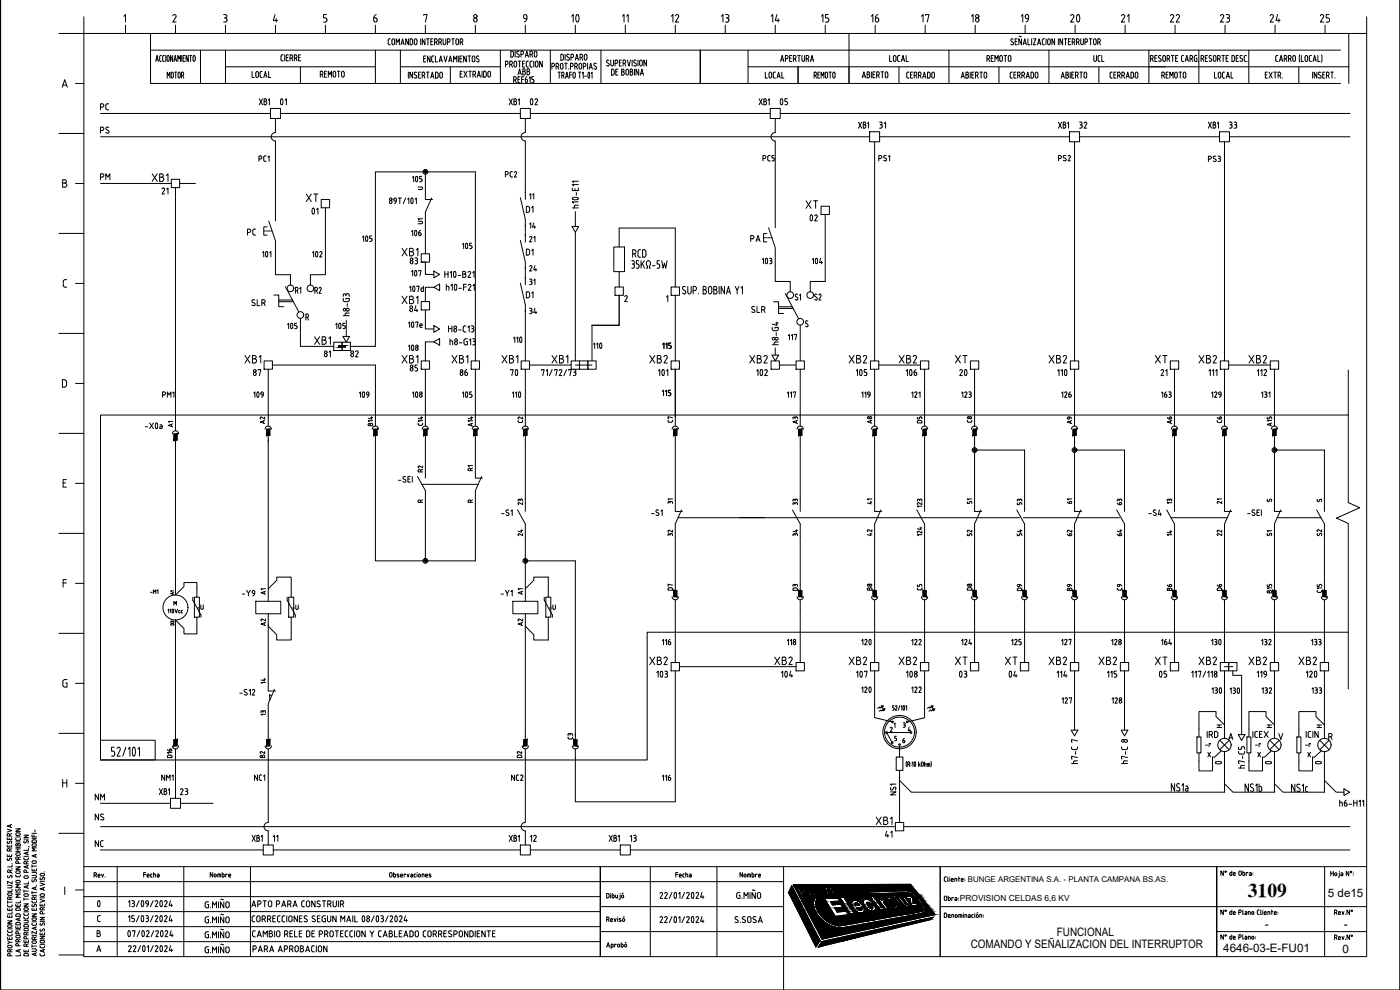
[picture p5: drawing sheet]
<svg xmlns="http://www.w3.org/2000/svg" width="420mm" height="297mm" viewBox="0 0 420 297" stroke-linecap="round" stroke-linejoin="round" font-family="sans-serif">
<defs><g id="words">
<g font-size="7.9">
<text x="168.6" y="8.8">10</text>
<text x="318.9" y="8.8">20</text>
</g>
<g font-size="7.1">
<text x="80.8" y="33.5">01</text>
<text x="155.6" y="33.5">02</text>
<text x="230.7" y="33.5">05</text>
<text x="90.3" y="66.3">01</text>
<text x="239.5" y="68.4">02</text>
<text x="194.7" y="205.3">103</text>
<text x="232.1" y="205.3">104</text>
<text x="254.7" y="205.3">107</text>
<text x="269.5" y="205.3">108</text>
<text x="284.3" y="205.3">03</text>
<text x="299.5" y="205.3">04</text>
<text x="344.3" y="205.3">05</text>
<text x="390.9" y="205.3">120</text>
<text x="27.5" y="248.4">NS</text>
<text x="25.8" y="274.1">0</text>
</g>
<g font-size="6.6">
<text x="29.3" y="42">PS</text>
<text x="106.5" y="74.4">105</text>
<text x="121.4" y="72.7">106</text>
<text x="136.5" y="76.6">105</text>
<text x="76.6" y="79">101</text>
<text x="91.4" y="79">102</text>
<text x="226.5" y="81.1">103</text>
<text x="241.3" y="81.1">104</text>
<text x="84" y="100.5">105</text>
<text x="98.4" y="100.5">105</text>
<text x="120.3" y="107.2">108</text>
<text x="152.8" y="104.8">110</text>
<text x="176.7" y="106.5">110</text>
<text x="151" y="114.7">70</text>
<text x="195.1" y="114.7">101</text>
<text x="224.7" y="114.7">102</text>
<text x="254.4" y="114.7">105</text>
<text x="269.5" y="114.7">106</text>
<text x="286.1" y="114.7">20</text>
<text x="316.1" y="114.7">110</text>
<text x="257.5" y="195.4">120</text>
<text x="362.7" y="195.4">130</text>
<text x="362.7" y="209.9">130</text>
</g>
<g font-size="6.2">
<text x="121.4" y="56.4">105</text>
<text x="121.4" y="84.7">107</text>
<text x="247.6" y="92.1" transform="rotate(-90 247.6 92.1)">S2</text>
<text x="73.7" y="121">109</text>
<text x="105.5" y="121">109</text>
<text x="121.4" y="121">108</text>
<text x="136.5" y="121">105</text>
<text x="152.4" y="121">110</text>
<text x="257.5" y="209.5">120</text>
<text x="367.9" y="209.9">130</text>
</g>
<text font-size="5.9" x="374.5" y="269">3109</text>
<g font-size="5.7">
<text x="44.8" y="55.7">XB1</text>
<text x="240.9" y="63.9">XT</text>
<text x="119.9" y="92.4">XB1</text>
<text x="241.7" y="92.1" transform="rotate(-90 241.7 92.1)">S1</text>
<text x="394.1" y="162.6">S2</text>
<text x="194" y="200.7">XB2</text>
<text x="231.8" y="200.7">XB2</text>
<text x="254" y="200.7">XB2</text>
<text x="268.8" y="200.7">XB2</text>
<text x="285.8" y="200.7">XT</text>
<text x="300.9" y="200.7">XT</text>
<text x="314" y="200.7">XB2</text>
<text x="328.8" y="200.7">XB2</text>
<text x="345.7" y="200.7">XT</text>
<text x="358.8" y="200.7">XB2</text>
<text x="373.9" y="200.7">XB2</text>
<text x="389.1" y="200.7">XB2</text>
<text x="262.1" y="248.7">XB1</text>
</g>
<g font-size="5.3">
<text x="111.1" y="7.8">6</text>
<text x="154.9" y="7.8">9</text>
<text x="200.7" y="7.8">12</text>
<text x="215.5" y="7.8">13</text>
<text x="230.4" y="7.8">14</text>
<text x="245.5" y="7.8">15</text>
<text x="260.7" y="7.8">16</text>
<text x="275.5" y="7.8">17</text>
<text x="290.7" y="7.8">18</text>
<text x="305.5" y="7.8">19</text>
<text x="335.5" y="7.8">21</text>
<text x="350.3" y="7.8">22</text>
<text x="365.5" y="7.8">23</text>
<text x="380.3" y="7.8">24</text>
<text x="395.5" y="7.8">25</text>
<text x="91" y="61.7">XT</text>
<text x="119.9" y="78">XB1</text>
<text x="189.1" y="78.3">RCD</text>
<text x="93.5" y="104.4">XB1</text>
<text x="72.7" y="110.1">XB1</text>
<text x="119.9" y="110.1">XB1</text>
<text x="134.8" y="110.1">XB1</text>
<text x="149.9" y="110.1">XB1</text>
<text x="164.7" y="110.1">XB1</text>
<text x="194" y="110.1">XB2</text>
<text x="224" y="110.1">XB2</text>
<text x="254" y="110.1">XB2</text>
<text x="268.8" y="110.1">XB2</text>
<text x="285.8" y="110.1">XT</text>
<text x="314" y="110.1">XB2</text>
<text x="345.7" y="110.1">XT</text>
<text x="358.8" y="110.1">XB2</text>
<text x="373.9" y="110.1">XB2</text>
<text x="378.9" y="152.4">S</text>
<text x="394.1" y="152.4">S</text>
<text x="378.9" y="162.6">S1</text>
<text x="27.5" y="255.4">NC</text>
</g>
<g font-size="4.9">
<text x="189.8" y="7.8" transform="rotate(-90 189.8 7.8)">11</text>
<text x="154.5" y="23.6">ABB</text>
<text x="327.4" y="19.8">UCL</text>
<text x="29.3" y="34.2">PC</text>
<text x="76.9" y="32.8">XB1</text>
<text x="226.8" y="32.8">XB1</text>
<text x="263.2" y="39.5">31</text>
<text x="323.1" y="39.5">32</text>
<text x="361.6" y="39.5">XB1</text>
<text x="367.9" y="39.5">33</text>
<text x="29.3" y="55">PM</text>
<text x="47.6" y="59.3">21</text>
<text x="150.6" y="54.3">PC2</text>
<text x="157" y="64.9">D1</text>
<text x="73.4" y="71.6">PC</text>
<text x="158" y="69.8">14</text>
<text x="157" y="77.6">D1</text>
<text x="224.4" y="73.7">PA</text>
<text x="122.4" y="80.4">83</text>
<text x="158" y="82.5">24</text>
<text x="93.5" y="89.3">R2</text>
<text x="122.1" y="94.9">84</text>
<text x="157" y="90.7">D1</text>
<text x="75.1" y="113.9">87</text>
<text x="96.3" y="108.3">81</text>
<text x="104.4" y="108.3">82</text>
<text x="122.4" y="112.5">85</text>
<text x="137.2" y="113.9">86</text>
<text x="161.6" y="113.9">71/</text>
<text x="347.5" y="113.9">21</text>
<text x="197.9" y="194.7">116</text>
<text x="361.2" y="222.6">IRD</text>
<text x="46.9" y="239.5">XB1</text>
<text x="53.3" y="239.5">23</text>
<text x="27.5" y="241.3">NM</text>
<text x="74.8" y="253.6">XB1</text>
<text x="162.3" y="253.6" transform="rotate(-90 162.3 253.6)">12</text>
<text x="188.4" y="253.6">13</text>
<text x="268.8" y="252.6" transform="rotate(-90 268.8 252.6)">41</text>
</g>
<g font-size="4.4">
<text x="228.2" y="49.4">PC5</text>
<text x="161.6" y="61" transform="rotate(-90 161.6 61)">11</text>
<text x="128.1" y="68.4" transform="rotate(-90 128.1 68.4)">U1</text>
<text x="158" y="73.7">21</text>
<text x="91.4" y="89.3" transform="rotate(-90 91.4 89.3)">R1</text>
<text x="158" y="86.4">31</text>
<text x="158" y="95.2">34</text>
<text x="48" y="120.3">PM1</text>
<text x="287.9" y="120.3">123</text>
<text x="317.9" y="120.3">126</text>
<text x="347.8" y="120.3">163</text>
<text x="80.8" y="128.4" transform="rotate(-90 80.8 128.4)">A2</text>
<text x="113.2" y="129.1" transform="rotate(-90 113.2 129.1)">B14</text>
<text x="143.2" y="129.1" transform="rotate(-90 143.2 129.1)">A14</text>
<text x="158" y="128.1" transform="rotate(-90 158 128.1)">C2</text>
<text x="203.2" y="128.1" transform="rotate(-90 203.2 128.1)">C7</text>
<text x="240.6" y="128.4" transform="rotate(-90 240.6 128.4)">A3</text>
<text x="262.8" y="128.1" transform="rotate(-90 262.8 128.1)">A8</text>
<text x="278" y="128.1" transform="rotate(-90 278 128.1)">D5</text>
<text x="292.8" y="128.1" transform="rotate(-90 292.8 128.1)">C8</text>
<text x="322.8" y="128.4" transform="rotate(-90 322.8 128.4)">A9</text>
<text x="352.8" y="128.4" transform="rotate(-90 352.8 128.4)">A6</text>
<text x="367.9" y="128.1" transform="rotate(-90 367.9 128.1)">C6</text>
<text x="128.1" y="142.9" transform="rotate(-90 128.1 142.9)">R2</text>
<text x="139.7" y="142.5">R1</text>
<text x="158" y="152.8" transform="rotate(-90 158 152.8)">23</text>
<text x="199.7" y="152.4">31</text>
<text x="240.6" y="152.8" transform="rotate(-90 240.6 152.8)">33</text>
<text x="259.3" y="152.4">41</text>
<text x="289.3" y="152.4">51</text>
<text x="308" y="152.8" transform="rotate(-90 308 152.8)">53</text>
<text x="319.3" y="152.4">61</text>
<text x="338" y="152.8" transform="rotate(-90 338 152.8)">63</text>
<text x="349.2" y="152.4">13</text>
<text x="364.4" y="152.4">21</text>
<text x="158" y="161.9" transform="rotate(-90 158 161.9)">24</text>
<text x="203.2" y="161.9" transform="rotate(-90 203.2 161.9)">32</text>
<text x="240.6" y="161.9" transform="rotate(-90 240.6 161.9)">34</text>
<text x="262.8" y="161.9" transform="rotate(-90 262.8 161.9)">42</text>
<text x="292.8" y="161.9" transform="rotate(-90 292.8 161.9)">52</text>
<text x="308" y="161.9" transform="rotate(-90 308 161.9)">54</text>
<text x="322.8" y="161.9" transform="rotate(-90 322.8 161.9)">62</text>
<text x="338" y="161.9" transform="rotate(-90 338 161.9)">64</text>
<text x="349.2" y="161.9">14</text>
<text x="367.9" y="161.9" transform="rotate(-90 367.9 161.9)">22</text>
<text x="72" y="179.9">-Y9</text>
<text x="149.6" y="179.9">-Y1</text>
<text x="158" y="179.6" transform="rotate(-90 158 179.6)">A1</text>
<text x="203.2" y="178.5" transform="rotate(-90 203.2 178.5)">D7</text>
<text x="240.6" y="178.5" transform="rotate(-90 240.6 178.5)">D3</text>
<text x="262.8" y="178.2" transform="rotate(-90 262.8 178.2)">B8</text>
<text x="274.5" y="178.2">C5</text>
<text x="292.8" y="178.5" transform="rotate(-90 292.8 178.5)">D8</text>
<text x="308" y="178.5" transform="rotate(-90 308 178.5)">D9</text>
<text x="322.8" y="178.5" transform="rotate(-90 322.8 178.5)">B9</text>
<text x="334.4" y="178.2">C9</text>
<text x="352.8" y="178.5" transform="rotate(-90 352.8 178.5)">B6</text>
<text x="367.9" y="178.5" transform="rotate(-90 367.9 178.5)">D6</text>
<text x="58.2" y="184.1">-U</text>
<text x="86.8" y="184.1">-U</text>
<text x="164" y="184.1">-U</text>
<text x="158" y="189.1" transform="rotate(-90 158 189.1)">A2</text>
<text x="272.7" y="208.8">122</text>
<text x="173.2" y="223" transform="rotate(-90 173.2 223)">C3</text>
<text x="52.9" y="228.6" transform="rotate(-90 52.9 228.6)">D16</text>
<text x="80.8" y="228.6" transform="rotate(-90 80.8 228.6)">B2</text>
<text x="47.6" y="235.3">NM1</text>
<text x="75.5" y="235.3">NC1</text>
<text x="152.8" y="235.3">NC2</text>
<text x="197.9" y="235.3">116</text>
<text x="84.7" y="253.6" transform="rotate(-90 84.7 253.6)">11</text>
</g>
<g font-size="4">
<text x="52.9" y="129.5" transform="rotate(-90 52.9 129.5)">A1</text>
<text x="382.8" y="129.1" transform="rotate(-90 382.8 129.1)">A15</text>
<text x="80.8" y="179.6" transform="rotate(-90 80.8 179.6)">A1</text>
<text x="382.8" y="179.2" transform="rotate(-90 382.8 179.2)">B15</text>
<text x="51.2" y="182.7">M</text>
<text x="80.8" y="189.1" transform="rotate(-90 80.8 189.1)">A2</text>
<text x="80.8" y="206.4" transform="rotate(-90 80.8 206.4)">14</text>
<text x="80.8" y="215.9" transform="rotate(-90 80.8 215.9)">13</text>
<text x="157.7" y="228.6" transform="rotate(-90 157.7 228.6)">D2</text>
</g>
<g font-size="3.5">
<text x="124.5" y="58.2">U</text>
<text x="124.5" y="152">R</text>
<text x="139.7" y="152">R</text>
<text x="53.3" y="179.6" transform="rotate(-90 53.3 179.6)">A1</text>
<text x="53.3" y="188.7" transform="rotate(-90 53.3 188.7)">D2</text>
<text x="364.4" y="219.4">H</text>
<text x="379.2" y="219.4">H</text>
<text x="394.4" y="219.4">H</text>
<text x="360.9" y="225.1">-r</text>
<text x="376.1" y="225.1">-r</text>
<text x="390.9" y="225.1">-r</text>
<text x="398.5" y="269">5 de15</text>
<text x="317.2" y="280.7">FUNCIONAL</text>
<text x="379.6" y="278.5">-</text>
<text x="403.3" y="278.5">-</text>
<text x="291.3" y="284.5">COMANDO Y SEÑALIZACION DEL INTERRUPTOR</text>
<text x="367.1" y="285.6">4646-03-E-FU01</text>
<text x="402.9" y="285.8">0</text>
</g>
<text font-size="2.5" x="288.1" y="270.2">PROVISION CELDAS 6,6 KV</text>
<text font-size="2.4" x="290.4" y="264.7">BUNGE ARGENTINA S.A. - PLANTA CAMPANA BS.AS.</text>
</g></defs>
<!-- layer: 0 -->
<g fill="none" stroke="#000" stroke-width=".3">
<path d="M25.2 10h385v277h-385zM45.2 10v15h357.1M45.2 15h357.1M46.7 18.4l.4-1.8 .4 1.8M46.9 17.9h.5M48.4 16.6l-.3 .1-.2 .4 .1 1.1 .4 .2M49.4 16.6l-.4 .1-.2 .4 .1 1.1 .5 .2M49.7 16.6v1.8M50.3 16.7h.3l.2 .4-.1 1.1-.3 .2-.3-.5zM51.8 16.6v1.8l-.6-1.8v1.8M52.2 18.4l.4-1.8 .4 1.8M52.3 17.9h.6"/>
<path d="M53.4 18.4v-1.8l.4 1 .4-1v1.8M54.5 16.6v1.8M54.9 17.4h.4M55.5 16.6h-.6v1.8h.6M56.5 16.6v1.8l-.7-1.8v1.8M56.9 16.6h.6M57.2 16.6v1.8M58.1 16.7h.3l.2 .4-.1 1.1-.3 .2-.3-.5zM60.2 15v10M67.7 15v10M85 16.5l-.6 .2-.1 1.1 .2 .4 .5 .1M85.4 16.5v1.8"/>
<path d="M85.9 17.3h.5M86.6 16.5h-.7v1.8h.7M87 17.5h.5M87.4 16.4l.4 .5-.4 .5M87.5 16.5h-.5v1.8M87.5 17.5l.4 .8M88.3 17.5l.8-.3-.2-.7h-.6v1.8M88.8 17.5l.3 .8M89.6 17.3h.5M90.3 16.5h-.7v1.8h.7M112.7 15v10M116.9 11.6l-.4 .3v1.1l.4 .4"/>
<path d="M116.9 13.4h.2M116.9 11.6h.2M117.8 11.7h.4l.2 .4v1.1l-.4 .2-.4-.5zM118.9 13.4v-1.8l.5 1 .5-1v1.8M120.2 15v10M120.3 13.4l.5-1.8 .5 1.8M120.5 12.9h.7M122.6 11.6v1.8l-.8-1.8v1.8M123.1 11.6l.5 .1 .3 .5-.1 1-.4 .2h-.3zM124.5 11.7h.4l.2 .4v1.1l-.4 .2-.4-.5zM126.3 11.6v1.8M127.1 17.6h.5"/>
<path d="M127.5 11.6v1.8l-.8-1.8v1.8M127.8 16.8h-.7v1.8h.7M128 11.6h.8M128.4 11.6v1.8M129.1 16.8v1.8l-.8-1.8v1.8M129.3 12.4h.5M129.9 11.6h-.6v1.8h.6M130.2 16.8l-.6 .2-.1 1.1 .2 .4 .5 .1M130.4 12.6l.8-.2-.2-.7-.6-.1v1.8M130.7 16.8v1.8h.6M130.9 12.6l.3 .8M131.7 12.6l.7-.2-.1-.7-.6-.1v1.8"/>
<path d="M131.8 18.6l.5-1.8 .4 1.8M131.9 18.1h.7M132.2 12.6l.3 .8M133 11.6v1.6l.4 .2 .3-.2 .1-1.6M133.2 16.8l.5 1.8 .5-1.8M134.3 12.6l.7-.2-.1-.7-.6-.1v1.8M134.7 18.6l.4-1.8 .5 1.8M134.8 18.1h.7M135.5 11.6h.8M135.9 11.6v1.8M136.1 18.6v-1.8l.5 1 .5-1v1.8M137 11.7h.4l.2 .4v1.1l-.4 .2-.4-.5z"/>
<path d="M137.6 16.8v1.8M138 17.6h.5M138.1 12.6l.7-.2-.1-.7-.6-.1v1.8M138.6 12.6l.3 .8M138.7 16.8h-.7v1.8h.7M140 16.8v1.8l-.9-1.8v1.8M140.4 16.8h.8M140.8 16.8v1.8M141.9 16.9h.4l.2 .4v1l-.4 .3-.4-.5zM143.7 16.9a.43 .43 0 0 0-.6 0 .43 .43 0 0 0 .1 .6l.4 .3a.43 .43 0 0 1 0 .7 .43 .43 0 0 1-.6-.1M150.2 15v10M151.7 19.3l.7-.2-.1-.7-.6-.1v1.8"/>
<path d="M153.3 15.3l.6 .1 .2 .5-.1 1-.3 .2h-.4zM154.6 15.3v1.8M155.2 16.1l.5 .3a.43 .43 0 0 1 0 .7 .43 .43 0 0 1-.6-.2M155.8 15.4a.43 .43 0 0 0-.7 .1 .43 .43 0 0 0 .1 .6M156.3 16.3l.8-.2-.2-.7-.6-.1v1.8M157.6 17.1l.5-1.8 .5 1.8M157.8 16.6h.6M159.1 16.3l.7-.2-.1-.7-.6-.1v1.8M159.5 16.3l.4 .8M160.5 15.4h.4l.2 .4v1.1l-.4 .2-.4-.5zM162.8 18.3v1.8l-.9-1.8v1.8M165.2 15v10"/>
<path d="M180.4 15v10M182.8 18.1a.43 .43 0 0 0-.7 0 .43 .43 0 0 0 .1 .7l.5 .3a.43 .43 0 0 1 0 .6 .43 .43 0 0 1-.7-.1M183.3 19.3l.4 .5 .4-.5M183.3 18v1.3M184.1 18v1.3M184.6 19l.7-.2-.1-.7-.6-.1v1.8M185.9 18.8h.5M186.5 18h-.6v1.8h.6M187 19l.7-.2-.1-.7-.6-.1v1.8M187.5 19l.3 .8M188.3 18l.5 1.8 .4-1.8M189.7 18v1.8"/>
<path d="M190.9 18.1a.43 .43 0 0 0-.6 0 .43 .43 0 0 0 .1 .7l.4 .3a.43 .43 0 0 1 .1 .6 .43 .43 0 0 1-.7-.1M191.5 18v1.8M191.9 18.5l.2-.4h.4l.3 1.2M191.9 19.3l.4 .5 .4-.5M192 18.5v.8M194 18v1.8l-.8-1.8v1.8M224.5 15v10M234.3 18.4l.4-1.8 .5 1.8M234.4 17.9h.7M235.7 17.6l.7-.2-.1-.7-.6-.1v1.8M237 17.4h.5M237.6 16.6h-.6v1.8h.6"/>
<path d="M238.1 17.6l.7-.2-.1-.7-.6-.1v1.8M238.6 17.6l.3 .8M239.4 16.6h.8M239.8 16.6v1.8M240.7 16.6v1.6l.4 .2 .3-.2 .1-1.6M241.9 17.6l.8-.2-.2-.7-.6-.1v1.8M242.4 17.6l.3 .8M243.2 18.4l.5-1.8 .5 1.8M243.4 17.9h.6M254.8 10v15M267 16.6v1.8h.6M268.3 16.7h.4l.2 .4-.1 1.1-.3 .2-.4-.5z"/>
<path d="M270 16.6l-.6 .3v1.1l.2 .4h.4M270.5 18.4l.5-1.8 .5 1.8M270.6 17.9h.7M271.9 16.6v1.8h.7M284.8 15v10M296.2 17.6l.7-.2-.1-.7-.6-.1v1.8M296.7 17.6l.3 .8M297.5 17.4h.5M298.1 16.6h-.6v1.8h.6M298.6 18.4v-1.8l.5 1 .5-1v1.8M300.8 17.1l-.2-.4h-.4l-.2 1.2 .4 .5 .4-.5M300.8 17.1v.8"/>
<path d="M301.3 16.6h.8M301.7 16.6v1.8M302.8 16.7h.4l.2 .4-.1 1.1-.3 .2-.4-.5zM304.1 11.7a.43 .43 0 0 0-.6 .1 .43 .43 0 0 0 0 .6l.5 .3a.43 .43 0 0 1 0 .7 .43 .43 0 0 1-.6-.2M304.7 12.4h.4M305.3 11.6h-.6v1.8h.6M306.5 10.9h-.6M306.6 11.6v1.8l-.8-1.8v1.8M307.1 13.4l.4-1.8 .5 1.8M307.2 12.9h.7M308.5 11.6v1.8h.6M309.6 11.6v1.8"/>
<path d="M310.1 11.6h.8l-.8 1.8h.8M311.4 13.4l.5-1.8 .4 1.8M311.5 12.9h.7M313.5 11.6l-.6 .3-.1 1.1 .2 .4h.5M313.9 11.6v1.8M314.6 11.7h.4l.2 .4-.1 1.1-.3 .2-.4-.5zM314.8 15v10M316.5 11.6v1.8l-.8-1.8v1.8M317.6 11.6v1.8M318.9 11.6v1.8l-.8-1.8v1.8M319.4 11.6h.8M319.8 11.6v1.8"/>
<path d="M320.7 12.4h.4M321.3 11.6h-.6v1.8h.6M321.8 12.6l.7-.2-.1-.7-.6-.1v1.8M322.3 12.6l.3 .8M323.1 12.6l.7-.2-.1-.7-.6-.1v1.8M323.5 12.6l.4 .8M324.3 11.6l.1 1.6 .5 .2 .2-.5M325.1 11.6v1.3M325.6 12.6l.8-.2-.2-.7-.6-.1v1.8M326.9 11.6h.8M327.3 11.6v1.8M328.4 11.7h.4l.2 .4-.1 1.1-.3 .2-.4-.5z"/>
<path d="M329.5 12.6l.7-.2-.1-.7-.6-.1v1.8M329.9 12.6l.4 .8M344.8 15v10M345.3 17.6h.4M345.7 16.6l.4 .5-.4 .5M345.7 16.6h-.4v1.8M345.8 17.6l.3 .8M346.6 17.4h.4M347.2 16.6h-.6v1.8h.6M347.7 18.2l.5 .2M347.9 17.4l.6 .6-.3 .4M348.4 16.7a.43 .43 0 0 0-.6 .1 .43 .43 0 0 0 .1 .6"/>
<path d="M349.2 16.7h.4l.2 .4-.1 1.1-.3 .2-.4-.5zM350.3 17.6l.7-.2-.1-.7-.6-.1v1.8M350.7 17.6l.3 .8M351.5 16.6h.8M351.9 16.6v1.8M352.8 17.4h.5M353.5 16.6h-.7v1.8h.7M355.2 16.6l-.6 .3v1.1l.1 .4h.5M355.7 18.4l.5-1.8 .5 1.8M355.8 17.9h.7M357.1 17.6l.8-.2-.2-.7-.6-.1v1.8M357.6 17.6l.3 .8"/>
<path d="M359.2 16.6l-.6 .1-.2 .4 .1 1.1 .7 .2v-1h-.2M359.7 18.3v.1M359.8 15v10M360.5 17.6h.3M360.8 16.6l.4 .5-.4 .5M360.8 16.6h-.3v1.8M360.9 17.6l.4 .8M361.7 17.4h.5M362.4 16.6h-.7v1.8h.7M363.5 17.7a.43 .43 0 0 1 0 .7 .43 .43 0 0 1-.7-.2M363.6 16.7a.43 .43 0 0 0-.7 .1 .43 .43 0 0 0 .1 .6l.5 .3M364.3 16.7h.4l.2 .4v1.1l-.4 .2-.4-.5z"/>
<path d="M365.4 17.6l.8-.2-.2-.7-.6-.1v1.8M365.9 17.6l.3 .8M366.7 16.6h.8M367.1 16.6v1.8M368 17.4h.4M368.6 16.6h-.6v1.8h.6M370.5 17.2l-.2-.5-.6-.1v1.8h.6l.2-.5M370.5 17.2v.7M371 17.4h.5M371.7 16.6h-.7v1.8h.7M372.8 16.7a.43 .43 0 0 0-.6 .1 .43 .43 0 0 0 .1 .6l.5 .3a.43 .43 0 0 1 0 .7 .43 .43 0 0 1-.7-.2M374.1 16.6l-.6 .3-.1 1.1 .2 .4h.5"/>
<path d="M374.5 18.3v.1M374.8 15v10M383.5 16.6l-.6 .3v1.1l.1 .4h.5M384 18.4l.5-1.8 .4 1.8M384.1 17.9h.7M385.4 17.6l.8-.2-.2-.7-.6-.1v1.8M385.9 17.6l.3 .8M386.7 17.6l.7-.2-.1-.7-.6-.1v1.8M387.2 17.6l.3 .8M388.2 16.7h.4l.2 .4-.1 1.1-.3 .2-.4-.5zM390.1 16.4l-.2 .9 .2 1.3M390.5 16.6v1.8h.7"/>
<path d="M391.9 16.7h.4l.2 .4-.1 1.1-.3 .2-.4-.5zM393.6 16.6l-.6 .3-.1 1.1 .2 .4h.5M394.1 18.4l.4-1.8 .5 1.8M394.2 17.9h.7M395.5 16.6v1.8h.6M396.6 16.4l.2 .9-.2 1.3M404.8 10v15M50.2 23.4v-1.8l.4 1 .4-1v1.8M51.5 21.7h.3l.2 .4v1.1l-.3 .2-.3-.5zM52.4 21.6h.7M52.7 21.6v1.8M53.6 21.7h.3l.2 .4-.1 1.1-.2 .2-.4-.5z"/>
<path d="M54.5 22.6h.3l.3 .8M54.8 21.6l.3 .5-.3 .5M54.8 21.6h-.3v1.8M67.7 20h45M75.6 21.5v1.8h.7M77 21.5h.4l.2 .5-.1 1-.3 .2-.4-.4zM78.7 21.5l-.6 .2-.1 1.1 .2 .4 .5 .1M79.2 23.3l.5-1.8 .4 1.8M79.3 22.8h.7M80.6 21.5v1.8h.6M82.7 35.5v4.3a1.26 1.26 0 0 0-1.3 1.2 1.26 1.26 0 0 0 1.3 1.3v24M90.2 20v5"/>
<path d="M120.2 20h30M122.5 21.6v1.8M123.8 21.6v1.8l-.8-1.8v1.8M124.5 22.4l.4 .3a.43 .43 0 0 1 .1 .7 .43 .43 0 0 1-.7-.2M125 21.7a.43 .43 0 0 0-.6 .1 .43 .43 0 0 0 .1 .6M125.6 22.4h.5M126.2 21.6h-.6v1.8h.6M126.7 22.6l.7-.2-.1-.7-.6-.1v1.8M127.2 22.6l.3 .8M128 21.6h.8M128.4 21.6v1.8M129.3 23.4l.4-1.8 .5 1.8"/>
<path d="M129.4 22.9h.7M130.7 21.6l.6 .1 .2 .5-.1 1-.3 .2h-.4zM132.2 21.7h.4l.2 .4-.1 1.1-.3 .2-.4-.5zM135.2 20v5M152.8 29.6l1 1.8M153.8 29.6l-1 1.8M157.7 35.5v4.3a1.27 1.27 0 0 0-1.3 1.2 1.27 1.27 0 0 0 1.3 1.3v15.5M183.9 22.5l.4-.2v-1l-.2-.5h-.6v1.7h.4M184.8 21.5h.5M185.4 20.8h-.6v1.7h.6M186.6 20.8l.6 .1v.4l-.2 .2 .4 .5-.4 .5h-.4zM186.6 21.5h.4"/>
<path d="M188 20.8h.4l.2 .4v1.1l-.4 .2-.4-.4zM189.1 20.8l.7 .1v.4l-.3 .2 .4 .5-.4 .5h-.4zM189.1 21.5h.4M190.4 20.8v1.7M191.7 20.8v1.7l-.8-1.7v1.7M192.2 22.5l.4-1.7 .5 1.7M192.3 22.1h.7M210.2 25v-10v10M224.5 20h180.3M229.7 21.6v1.8h.6M231 21.7h.4l.2 .4-.1 1.1-.3 .2-.4-.5zM232.7 35.5v4.3a1.26 1.26 0 0 0-1.3 1.2 1.26 1.26 0 0 0 1.3 1.3v26"/>
<path d="M232.7 21.6l-.6 .3v1.1l.1 .4h.5M233.2 23.4l.5-1.8 .5 1.8M233.3 22.9h.7M234.6 21.6v1.8h.7M239.5 20v5M244.3 22.6l.7-.2-.2-.7-.5-.1v1.8M244.7 22.6l.3 .8M245.4 22.4h.5M246 21.6h-.6v1.8h.6M246.4 23.4v-1.8l.4 1 .5-1v1.8M247.8 21.7h.4l.2 .4-.1 1.1-.3 .2-.3-.5zM248.8 21.6h.7"/>
<path d="M249.2 21.6v1.8M250.1 21.7h.3l.2 .4v1.1l-.3 .2-.4-.5zM257.6 36.6l1 1.8M258.6 36.6l-1 1.8M258.8 23.4l.5-1.8 .4 1.8M258.9 22.9h.7M259.1 36.6l.7 .2v.4l-.3 .2 .4 .5-.4 .5h-.4zM259.1 37.4h.4M260.2 22.4h.4M260.4 37l.3-.4v1.8M260.6 21.6l.3 .4-.3 .3 .4 .6-.4 .5M260.6 21.6h-.4v1.8h.4"/>
<path d="M261 39.5h3v3h-3zM261.5 21.6v1.8M262 22.4h.5M262.6 21.6h-.6v1.8h.6M263.1 22.6l.7-.3-.1-.7h-.6v1.8M263.6 22.6l.3 .8M264.4 21.6h.8M264.8 21.6v1.8M265.8 21.6h.4l.2 .4v1.1l-.4 .3-.3-.5zM269.8 20v5M272.8 21.6l-.6 .3-.1 1.1 .2 .4h.5M273.2 22.4h.5"/>
<path d="M273.9 21.6h-.7v1.8h.7M274.4 22.6l.7-.2-.1-.7-.6-.1v1.8M274.8 22.6l.4 .8M275.6 22.6l.8-.2-.2-.7-.6-.1v1.8M276.1 22.6l.3 .8M276.9 23.4l.5-1.8 .5 1.8M277.1 22.9h.6M278.4 21.6l.5 .1 .3 .5-.1 1-.4 .2h-.3zM279.8 21.7h.4l.2 .4v1.1l-.4 .2-.4-.5zM288.4 23.4l.5-1.8 .5 1.8M288.6 22.9h.7M289.9 21.6l.7 .2v.4l-.3 .2 .4 .5-.4 .5h-.4z"/>
<path d="M289.9 22.4h.4M291.2 21.6v1.8M291.7 22.4h.4M292.3 21.6h-.6v1.8h.6M292.8 22.6l.7-.2-.1-.7-.6-.1v1.8M293.3 22.6l.3 .8M294 21.6h.9M294.4 21.6v1.8M295.5 21.7h.4l.2 .4v1.1l-.4 .2-.4-.5zM299.8 20v5M303.5 21.6l-.3 .3v1.1l.3 .4M303.5 21.6h.3"/>
<path d="M303.5 23.4h.3M304.3 22.4h.5M304.9 21.6h-.6v1.8h.6M305.4 22.6l.7-.2-.1-.7-.6-.1v1.8M305.9 22.6l.3 .8M306.7 22.6l.7-.2-.1-.7-.6-.1v1.8M307.2 22.6l.3 .8M308 23.4l.5-1.8 .4 1.8M308.1 22.9h.7M310.2 22.2l-.2-.5-.6-.1v1.8h.6l.2-.5M310.2 22.2v.7M311.5 22.1l-.2-.4h-.4l-.2 1.2 .4 .5 .4-.5"/>
<path d="M311.5 22.1v.8M317.6 36.6l1 1.8M318.5 23.4l.4-1.8 .5 1.8M318.6 22.9h.7M318.6 36.6l-1 1.8M319.1 36.6l.7 .2v.4l-.3 .2 .4 .5-.4 .5h-.4zM319.1 37.4h.4M319.9 21.6l.7 .2v.4l-.3 .2 .4 .5-.4 .5h-.4zM319.9 22.4h.4M320.4 37l.3-.4v1.8M321 39.5h3v3h-3zM321.2 21.6v1.8"/>
<path d="M321.6 22.4h.5M322.3 21.6h-.7v1.8h.7M322.8 22.6l.7-.2-.1-.7-.6-.1v1.8M323.2 22.6l.4 .8M324.1 21.6h.8M324.5 21.6v1.8M325.5 21.7h.4l.2 .4v1.1l-.4 .2-.4-.5zM329.8 20v5M333.2 23l.1 .4h.5M333.2 22.1v.9M333.8 21.6l-.5 .1-.1 .4M334.3 22.4h.5"/>
<path d="M334.9 21.6h-.6v1.8h.6M335.4 22.6l.7-.2-.1-.7-.6-.1v1.8M335.9 22.6l.3 .8M336.7 22.6l.7-.2-.1-.7-.6-.1v1.8M337.2 22.6l.3 .8M338 23.4l.4-1.8 .5 1.8M338.1 22.9h.7M339.8 21.6l.4 .6-.1 1-.3 .2M339.8 21.6h-.4v1.8h.4M341.5 22.1l-.2-.4h-.4l-.2 1.2 .4 .5 .4-.5M341.5 22.1v.8M348.7 22.6l.7-.2-.1-.7-.6-.1v1.8"/>
<path d="M349.2 22.6l.3 .8M350 22.4h.4M350.6 21.6h-.6v1.8h.6M351.1 23.4v-1.8l.5 1 .5-1v1.8M352.7 21.7h.4l.2 .4v1.1l-.4 .2-.4-.5zM353.8 21.6h.8M354.2 21.6v1.8M355.3 21.7h.4l.2 .4-.1 1.1-.3 .2-.4-.5zM364.5 21.6v1.8h.6M365.8 21.7h.4l.2 .4v1.1l-.4 .2-.4-.5zM366 39.5h3v3h-3zM367.5 21.6l-.6 .3v1.1l.2 .4h.4"/>
<path d="M368 23.4l.5-1.8 .5 1.8M368.2 22.9h.6M369.5 21.6v1.8h.6M379.7 22.4h.5M380.4 21.6h-.7v1.8h.7M380.9 21.6l.9 1.8M381.8 21.6l-.9 1.8M382.3 21.6h.8M382.7 21.6v1.8M383.6 22.6l.7-.2-.1-.7-.6-.1v1.8M384 22.6l.4 .8M384.9 23.3v.1"/>
<path d="M389.8 20v5M393.9 21.6v1.8M395.2 21.6v1.8l-.8-1.8v1.8M395.9 22.4l.4 .3a.43 .43 0 0 1 0 .7 .43 .43 0 0 1-.6-.2M396.4 21.7a.43 .43 0 0 0-.6 .1 .43 .43 0 0 0 .1 .6M397 22.4h.4M397.6 21.6h-.6v1.8h.6M398.1 22.6l.7-.2-.1-.7-.6-.1v1.8M398.6 22.6l.3 .8M399.4 21.6h.8M399.8 21.6v1.8M400.7 23.3v.1"/>
<path d="M52.7 56.3v70.1M156.2 59.3l1.5 6.5M171.8 56.4v.8h1.8v-.8M171.9 59.4l.8-.2 .8 .3a1 1 0 0 1-1.7 0zM172.6 56.6v.6M173 57.8v.8M173.6 55.4h-1.8l.4 .4M173.6 54.4h-1.8l.4 .4M262.5 42.5v65.8M322.5 42.5v65.8M367.5 42.5v65.8M79.8 69.3h.5"/>
<path d="M80.2 68.1h-1v2.5h1M80.5 69.3h.5M80.7 66.3l2 6v10.1h4.5v3.1M81.3 69.3h.4M97.7 62.3v20.1h-4.5v3.1M127.7 67.4v8.7M171.7 68h2l-1 1.7zM171.8 62.4h1.8M172.7 63.5v4.5M172.7 69.7v38.6M173.6 61.6h-1.1l-.1 .8M173.6 60.6h-1.8l.4 .4"/>
<path d="M184.2 74.1h3.2v7.4h-3.2zM185.8 74.1v-5.7h16.9v17.7M230.5 71.3h.5M230.7 68.3l2 6v10.2h4.5v3.1M231.3 71.3h.4M247.7 64.4v20.1h-4.5v3.1M82.2 88.5h1.5v1.5h4.1M83.7 90v2h1.5M83.7 90.5h4.3M85.7 86l4 7.6M90.2 95.5v8.4h10M103 89.5l.1 .8 .4 .2"/>
<path d="M103.5 90.5h.8M103.8 88.5l-.2-.3h-.4l-.2 .7M103.8 89.8v-.3h1l-.1 .8-.4 .2M103.8 88.7a.51 .51 0 0 1 .4-.6 .51 .51 0 0 1 .6 .4v.4M104.2 93.3a.41 .41 0 0 1-.2-.6 .41 .41 0 0 1 .6 0 .41 .41 0 0 1-.2 .6M104.2 91.1v.8M127.7 93v5.7h2.5M130.2 97.7l1.7 1-1.7 1zM130.2 86.2l1.7-1v2zM130.2 86.2h-2.5v4.3M130.2 81.3l1.7 1-1.7 1zM133.5 81.4v1.8"/>
<path d="M133.5 82.2h1M133.9 85.9l.8 .2v1M133.9 85.3v1.8M134.5 81.4v1.8M134.6 97.8v1.8M134.6 98.6h1M135.1 81.8l.4-.4v1.8M135.3 85.7l.4-.4v1.8M135.6 97.8v1.8M136.2 99l.4-.4 .4 .4M136.2 99a.43 .43 0 0 0 .4 .6 .43 .43 0 0 0 .4-.6M136.3 81.5h.1a.99 .99 0 0 1 0 1.7l-.3-.9z"/>
<path d="M136.5 87l-.2-.8 .4-.9 .4 .9-.2 .8M136.5 87h.4M137.5 82.6h.8M137.6 99h.8M137.7 86.5h.8M138.9 81.4l.8 .2v.4l-.3 .2a.5 .5 0 0 1 .5 .5 .5 .5 0 0 1-.5 .5h-.5zM138.9 82.2h.5M139 99.1l.2 .4 .6 .1M139 98.3v.9M139.1 86.1h.8M139.8 97.8l-.6 .1-.2 .3M139.9 85.3h-.8v1.8"/>
<path d="M140.4 98.2l.4-.4v1.8M140.5 81.7l.2-.2h.4l.1 .5M140.5 85.6l.4-.3 .4 .2v.4l-.8 1.2h.8M141.2 82l-.7 1.2h.8M141.4 97.8l.8 .2v.4l-.4 .2M141.6 98.6h.2M141.8 98.6l.4 .4M141.9 81.8l.4-.4v1.8M141.9 85.7l.4-.4v1.8M142.2 99.2l-.2 .3-.6 .1M142.2 99v.2M156.2 85l1.5 6.5"/>
<path d="M157.7 93.5v14.8M177.7 97.6v10.7M185.8 81.5v4.6M202.7 88.6v19.7M231.8 98.2l.2 1a1.35 1.35 0 0 0 1.5-.2l.1-.8h-1v.3M232.2 90.5h1.5v1.6h4.1M232.8 96.9h.8M233 99.8v.8M233.2 96.6v1l-1.4-.4M233.7 92.1v2h1.5M233.7 92.5h4.3M235.7 88l4 7.7"/>
<path d="M240.2 97.6v10.7M80.5 110.8v14.2M81.8 109.5h30.9v15.5M105.2 103.9h7.5v-52.3h30v56.7M127.7 110.8v14.2M127.7 102.6h2.5M130.2 102.6l1.7-1v2zM135.1 102.3l.7 .1 .1 1.1M135.1 101.7v1.8M137.9 102.9h.8M140.3 101.7l-1 .2-.1 1.1 .3 .4 .8 .1v-1h-.3M140.9 102.1l.4-.4v1.8"/>
<path d="M141.9 101.7l.7 .2v.4l-.3 .2M142.1 102.5h.2M142.3 102.5l.4 .4M142.7 103.1l-.2 .3-.6 .1M142.7 110.8v14.2M157.7 110.8v14.2M158.9 109.5h12.5M172.7 109.5h5M202.7 110.8v14.2M231.7 106.5h2l-1 1.8zM231.8 103.4h1.8M233.6 102.6l-1.1 .1-.1 .7"/>
<path d="M233.9 109.5h5M240.2 110.8v14.2M262.5 110.8v14.2M263.7 109.5h12.5M277.5 110.8v14.2M292.5 110.8v14.2M322.5 110.8v14.2M352.5 110.8v14.2M367.5 110.8v14.2M368.7 109.5h12.5M382.5 110.8v14.2M52.7 132.1v46.4l2.5-2.5v-1.2h3.9v4.4"/>
<path d="M80 128.8h1v1.9h-1zM80.5 130.7v1.8M112.7 132.5v35.8h30v-17.3M127.7 132.5v7.2M142.7 132.5v7.2M157.7 132.5v17.2M202.7 132.5v17.2M240.2 132.5v17.2M262.5 132.5v17.2M277.5 132.5v17.2M292.5 135h15v14.7M292.5 132.5v17.2"/>
<path d="M322.5 135h15v14.7M322.5 132.5v17.2M352 128.8h1v1.9h-1zM352.5 130.7v19.7M367 128.8h1v1.9h-1zM367.5 130.7v19M382 128.8h.9v1.9h-.9zM382.5 130.7v19.3M382.5 135h15v14.7M127.7 151v17.3M382.5 159.1v16.2M397.5 159.3v16"/>
<path d="M80.5 173.6v3.1l2.5-2.6v-.9h4.4v6M157.7 161v15.7l2.5-2.6v-.9h4.3v3M157.7 168.3h15v52.7M202.7 161v14.3M240.2 161v14.3M262.5 161v14.3M277.5 161v14.3M292.5 161v14.3M307.5 161v14.3M322.5 161v14.3M337.5 161v14.3M352.5 161v14.3"/>
<path d="M367.5 161v14.3M59.1 185.2v5h-3.9v-1.6l-2.5-2.6v35.9M80.5 187.4v16.2M87.4 185.2v6.8h-4.4v-1.6l-2.5-2.5M164.5 188.2v3.8h-4.3v-1.6l-2.5-2.5v34M202.7 182.8v16M240.2 182.8v16M262.5 182.8v16M277.5 182.8v16M292.5 182.8v16M307.5 182.8v16M322.5 182.8v16"/>
<path d="M337.5 182.8v16M352.5 182.8v16M367.5 182.8v16M382.5 182.8v16M397.5 182.8v16M80.5 214.8v7.1M202.7 201.3v39.3h-30v-13.1M203.9 200h35M262.5 201.3v14l5.3 1.3M264.5 211.9h.6l-.3 .4zM264.6 212.1l-1.3 .4M265 212.7h.6l-.3 .5z"/>
<path d="M265.1 213l-1.3 .4M273.2 219.8h-7.1l1.7 3M277.5 201.3v14.1l-5.2 1.2M279.5 211.9h.5l-.3 .4zM279.6 212.1l-1.3 .4M280 212.7h.5l-.3 .5zM280.1 213l-1.3 .4M321.5 219.1h2l-1 1.7zM322.5 201.3v17.8M336.5 219.1h2l-1 1.7zM337.5 201.3v17.8M367.5 200h2.5"/>
<path d="M367.5 201.3v16.2l-2.6-2.5v-1.5h-5.1v5.2M370 201.3v1.3h2.6v17.8M382.5 217.5l-2.6-2.5v-1.5h-5.1v7.6M382.5 201.3v20.2M397.5 217.5l-2.6-2.5v-1.5h-5.1v7.6M397.5 201.3v20.2M51.2 239.5h3v3h-3zM52.7 227.5v12M80 221.9h1v1.9h-1zM80.5 227.5v19.3a1.26 1.26 0 0 0-1.3 1.2 1.26 1.26 0 0 0 1.3 1.3M157.2 221.9h.9v1.9h-.9zM157.7 227.5v19.3a1.26 1.26 0 0 0-1.3 1.2 1.26 1.26 0 0 0 1.3 1.3"/>
<path d="M269 227.1h2v4h-2zM270 223.7v3.4M270 231.1v15.7M321.6 224.4l.4 .5M321.6 229.1h1.8M321.6 224.1v.3M322 224.9h.9M322.2 228.6v.5M322.8 225.5v.8M323.4 224.4l-.5 .5M323.4 228.3h-1l-.2 .3M323.4 227.3l-1.8-.4v.8h.2"/>
<path d="M323.4 222.3l-1.8-.4v.8h.2M323.4 224.1v.3M336.6 224.4l.4 .5M336.6 229.1h1.8M336.6 224.1v.3M337 224.9h.9M337.2 228.6v.5M337.8 225.5v.8M338.4 228.3h-1l-.2 .3M338.4 227.3l-1.8-.4v.8h.2M338.4 224.4l-.5 .5M338.4 224.1v.3"/>
<path d="M359.2 221.1h1.2v4.8h-1.2zM366.1 222.1l2.8 2.8M366.5 225.3l-2 1.9h-.6v4.1h-4.1v-5.4M367.5 225.5v12.2h-94l-3.5-3.5M368.9 222.1l-2.8 2.8M371.6 220.4h2l-1 1.8zM371.7 225.4l.1 .6 .4 .2h1.1l.2-.8M371.7 224.1v.7h.8v-.4M371.7 230.4h1.8M372.5 224.4l.4-.4 .4 .1 .2 .3M372.9 226.8v.8M373.5 229.6l-1 .1-.2 .7"/>
<path d="M373.5 228.6l-1.8-.4v.8h.2M373.5 224.4v.4M374.2 221.1h1.2v4.8h-1.2zM381.1 222.1l2.8 2.8M381.5 225.3l-2 1.9h-.6v4.1h-4.1v-5.4M382.5 225.5v12.2h-12.5l-2.5-2.6M383.9 222.1l-2.8 2.8M389.2 221.1h1.2v4.8h-1.2zM396.1 222.1l2.8 2.8M396.5 225.3l-2 1.9h-.6v4.1h-4.1v-5.4M397.5 225.5v12.2h-12.5l-2.5-2.6M397.5 234.2l3.5 3.5h2.3"/>
<path d="M398.9 222.1l-2.8 2.8M403.3 236.7l1.8 1-1.8 1zM79 253.5h3v3h-3zM152.8 250.6l1 1.8M153.8 250.6l-1 1.8M154.3 250.6l.6 .2v.4l-.3 .2 .4 .5-.4 .5h-.3zM154.3 251.4h.4M155.5 251l.4-.4v1.8M156.2 253.5h3v3h-3zM182.8 250.6l1 1.8M183.8 250.6l-1 1.8M184.3 250.6l.6 .2v.4l-.2 .2 .3 .5-.3 .5h-.4z"/>
<path d="M184.3 251.4h.4M185.5 251l.4-.4v1.8M186.2 253.5h3v3h-3zM402.1 240.7l.7 .2 .1 1M402.1 240.1v1.8M403.5 240.9h.3a.43 .43 0 0 1 .4 .7 .43 .43 0 0 1-.7-.1zM404.1 240.1l-.5 .3-.2 .5M404.9 241.3h.8M406.3 240.9h1M406.3 240.1v1.8M407.3 240.1v1.8M407.9 240.5l.4-.4v1.8"/>
<path d="M408.9 240.5l.4-.4v1.8M25.2 260h385M25.2 264.5h210M25.2 278h155M25.2 273.5h155M25.2 269h155M35.2 260v27M55.2 260v27M75.2 260v27M180.2 272h55M180.2 279.5h55M195.2 260v27"/>
<path d="M215.2 260v27M235.2 260v37M237.6 265.7l8.5 16.5-1.2 1.9-8.2-16.3zM238.1 265.5l35.2-.2 7.3 9.1-33.9 7.4zM239.3 266.3h1.4a.85 .85 0 0 1 .8 .6 .85 .85 0 0 1-.2 .9h-.7l.6 1.1h-.6zM240 266.7h.5a.45 .45 0 0 1 .3 .7h-.4zM241.7 266.3l1.8 .2 .4 .5v.5l1 1.2-.5 .1-.7-1-.7-.1 .7 1.1h-.5zM242.4 266.6l.7 .1 .3 .6-.6 .1zM244.7 266.2a1.9 1.9 0 0 1 1.9 2.4 1.92 1.92 0 0 1-1.9-2.4zM245.1 266.6a1.5 1.5 0 0 1 1.1 1.8l-.9-.9zM247.4 269.6l4-.2 .6 .9-2.7 .2 .6 1 2.4-.2 .6 1-2.4 .2 .8 1.2 2.6-.3 .7 1-3.9 .6zM248.5 268.6l-.5-.9-1.6-1.5h.6l.9 .8-.1-.8h.5l.1 1.2 .7 1.2h-.6"/>
<path d="M248.7 266.2l1.4-.1 .3 .4-.8 .1 .3 .5h.7l.3 .4h-.7l.3 .6 .9-.1 .2 .5h-1.3zM251.2 266.1a1.05 1.05 0 0 1 1.4 .7h-.4l-.5-.3a1.58 1.58 0 0 0 1.1 1.5l-.1-.4a.46 .46 0 0 1 .5 .4 .46 .46 0 0 1-.3 .5 2.4 2.4 0 0 1-1.7-2.4zM251.9 277.7h.1M252.1 269.3l1.2-.1 3.1 5-1.1 .1zM253.2 266.1a1.05 1.05 0 0 1 1.3 .6l-.3 .1-.5-.4a1.53 1.53 0 0 0 1 1.6v-.4a.45 .45 0 0 1 .5 .3 .45 .45 0 0 1-.4 .5 2.36 2.36 0 0 1-1.6-2.3zM254.6 266.1h.5l1.4 2.1h-.5zM255.9 270.4a2.59 2.59 0 0 1 3.3 1.7l-2.1 .3 .5 .5a.51 .51 0 0 0 .6 .3 .51 .51 0 0 0 .4-.5l.8-.1a1.2 1.2 0 0 1-.6 1.4 1.2 1.2 0 0 1-1.5-.4l-.9-.7a1.97 1.97 0 0 1-.5-2.5zM256.2 266a1.74 1.74 0 0 1 1.7 2.2 1.74 1.74 0 0 1-1.7-2.2zM256.5 266.3a1.47 1.47 0 0 1 1 1.6l-.8-.8zM256.7 271h.7l.5 .6-1.2 .2zM257.7 266.1l.4-.1 1.2 1.1-.7-1 .4-.1 1.3 2h-.3l-1.3-1 .8 1.1-.4 .1zM259.3 269.9a2.26 2.26 0 0 1 2.8 1.1l-.9 .2a.52 .52 0 0 0-.5-.4 .52 .52 0 0 0-.5 .2l.8 1.3a.48 .48 0 0 0 .4 .4 .48 .48 0 0 0 .5-.3l-.2-.6 .8-.1a1.09 1.09 0 0 1 0 1.5 1.09 1.09 0 0 1-1.5 0 2.61 2.61 0 0 1-1.7-3.3z"/>
<path d="M263.7 272.4l.6 .5 .7 .1M264.4 272.1l-1.2-1.7 .4-.1-.4-.5h-.5l-.6-.9-.9 .1 .7 .9h-.5l.5 .6h.4l1.5 2.1M264.4 272.1l.4 .2M264.8 272.3l.7 .7h-.6M265.8 270.5l-.7-1-.4 .5-.3-.4-.9 .1 2.3 3.1h.8l-1.3-1.9 .1-.3 .4-.1M266.4 269.5a2.57 2.57 0 0 1 3 2 .83 .83 0 0 1-.4 1.1 .83 .83 0 0 1-1.1-.3l-1.2-1.1a1.52 1.52 0 0 1-.3-1.7zM266.9 269.9l1 .3 .7 .8a.48 .48 0 0 1 .1 .7 .48 .48 0 0 1-.7 0l-1.1-.8-.2-.6zM267.6 268.3h.7l2.8 3.9-.6 .1zM269 272.6h.8l.3 .4-.7-.1 1.1 .5 .4 .6-.1 .4-.7-.1-.4-.5 .3-.1 .3 .3 .1-.2-.9-.3zM269.5 269.2h.7l1.4 1.9 .6 .3v-.3l-1.4-2h.7l2 2.8-.6 .1-.3-.4v.2a.88 .88 0 0 1-1.4-.3zM269.5 272.5h.1M271 274h.3l.2 .3h-.3z"/>
<path d="M271.3 272.5h.5l.3 .5-.4 .1zM271.8 269.1l1.7-.1 .5 .5 .1 1.6 .9-.2 .5 .7-1.6 .2-.6-.7-.1-1.5-.9 .1zM272.7 273.2l-.4-.1a.82 .82 0 0 0-.4-.8 .82 .82 0 0 0-.9 .1l1.2 1.7h.4l-.6-.7h.4l.5 .6h.3l-.5-.8M272.7 272.1l.4-.1 1.1 1.5 .4-.1 .3 .3-.8 .1zM273.1 273.6h.3l.2 .3h-.2zM274.8 273.4l.2-.1 .3 .3-.3 .1zM276.7 274a1.4 1.4 0 0 0 .6-2.3 8.4 8.4 0 0 0-5.1-4.5l-11.7 .5 .3 .5 11.4-.4a7.3 7.3 0 0 1 4.8 5.3l-.6 .4-24.5 4.2M276.7 274l-23.2 4.3a8.6 8.6 0 0 1-9.4-7l.1-.8 .5-1.2 .6 .2a4.3 4.3 0 0 0 1 5.2 8.3 8.3 0 0 0 5.6 3M282.2 272h127.8M282.2 260v27M365 279.5h45M397.5 260v27"/>
<path d="M.2 297v-296.9v296.9h420v-296.9v296.9M25.2 282.5h155M180.2 287v-27v27M246.7 282.5l33.4-7.3-.8 .7-33.7 8.3zM365.2 287v-27v27"/>
<circle cx="87.2" cy="86.5" r="1"/>
<circle cx="103.4" cy="92.9" r=".4"/>
<circle cx="136.6" cy="98.2" r=".4"/>
<circle cx="240.2" cy="96.5" r="1"/>
<circle cx="136.8" cy="103" r=".47"/>
<circle cx="136.8" cy="102.1" r=".4"/>
<circle cx="232.2" cy="101.6" r=".4"/>
<circle cx="233.1" cy="101.7" r=".47"/>
<circle cx="382.5" cy="135" r=".73"/>
<circle cx="382.5" cy="135" r=".45"/>
<circle cx="382.5" cy="135" r=".23"/>
<circle cx="127.7" cy="168.3" r=".73"/>
<circle cx="127.7" cy="168.3" r=".45"/>
<circle cx="127.7" cy="168.3" r=".23"/>
<circle cx="266.1" cy="219.8" r=".25"/>
<circle cx="267.8" cy="216.6" r=".25"/>
<circle cx="270" cy="219.7" r="5"/>
<circle cx="270" cy="219.7" r="4.5"/>
<circle cx="272.3" cy="216.6" r=".25"/>
<circle cx="273.4" cy="219.8" r=".25"/>
<circle cx="267.8" cy="222.8" r=".25"/>
<circle cx="270" cy="223.4" r=".25"/>
<circle cx="337" cy="222.3" r=".4"/>
<circle cx="337.9" cy="222.4" r=".47"/>
<circle cx="367.5" cy="223.5" r="2"/>
<circle cx="382.5" cy="223.5" r="2"/>
<circle cx="397.5" cy="223.5" r="2"/>
</g>
<!-- layer: TEXTOS -->
<g fill="none" stroke="#000" stroke-width=".3">
<path d="M25.2 5v5h-7.5M37.2 4.9l.5-.5v2.2M37.7 7.5v2.5M51.9 4.7a.5 .5 0 0 1 .7-.3 .5 .5 0 0 1 .2 .7l-.9 1.5h1M52.7 7.5v2.5M67.1 4.4h.5a.53 .53 0 0 1 .5 .6 .53 .53 0 0 1-.7 .4M67.6 5.4a.64 .64 0 0 1 .5 .6 .64 .64 0 0 1-.5 .6h-.5M67.7 7.5v2.5M82.5 4.4l-.5 1.7h1.3M82.7 7.5v2.5M82.9 5.6v1M97.6 5.4l.4 .2v.8l-.9 .2"/>
<path d="M97.7 7.5v2.5M98 4.4h-.9v1h.5M112.7 7.5v2.5M127.2 4.6v-.2h1l-.5 2.2M127.7 7.5v2.5M142.7 7.5v2.5M157.7 7.5v2.5M165.6 20l.7-.3-.1-.7h-.6v1.8M166.9 20l.7-.3-.1-.7h-.6v1.8M167.4 20l.3 .8M168.2 19.5l.2-.5h.4l.2 1.3-.4 .5-.4-.5M168.2 19.5v.8"/>
<path d="M169.1 17.5l-.2 .5-.6 .1v-1.8l.8 .2v1M169.4 19h.9M169.6 16.3v1.8M169.9 19v1.8M170.8 16.4a.43 .43 0 0 0-.6 0 .43 .43 0 0 0 .1 .6l.4 .3a.43 .43 0 0 1 0 .7 .43 .43 0 0 1-.6-.1M171.2 20l.8-.3-.2-.7h-.6v1.8M171.4 17.3l.7-.3-.1-.7h-.6v1.8M172.5 20l.7-.3-.1-.7h-.6v1.8M172.6 18.1l.5-1.8 .5 1.8M172.8 17.6h.7M173 20l.3 .8M174 19h.4l.2 .5-.1 1-.3 .3-.4-.5z"/>
<path d="M174.1 17.3l.7-.3-.1-.7h-.6v1.8M174.6 17.3l.3 .8M175.1 20l.7-.3-.2-.7h-.5v1.8M175.4 16.8l.4-.5 .3 .5M175.4 16.8v1l.4 .3 .3-.3 .1-1M176.3 19v1.8M179 19.1a.43 .43 0 0 0-.7 0 .43 .43 0 0 0 .1 .6l.5 .3a.43 .43 0 0 1 0 .7 .43 .43 0 0 1-.7-.1M187.7 7.5v2.5M202.7 7.5v2.5M217.7 7.5v2.5M232.7 7.5v2.5M247.7 7.5v2.5"/>
<path d="M262.7 7.5v2.5M277.7 7.5v2.5M292.7 7.5v2.5M307.7 7.5v2.5M337.7 7.5v2.5M352.7 7.5v2.5M367.7 7.5v2.5M382.7 7.5v2.5M397.7 7.5v2.5M410.2 5v5M18.7 26.2l.7-2.3 .8 2.3M18.9 25.5h1.1"/>
<path d="M22.7 25h2.5M167.5 21.6h.7M167.8 21.6v1.8M168.6 22.7l.6-.3-.1-.7-.5-.1v1.8M169 22.7l.3 .7M169.7 23.4l.4-1.8 .5 1.8M169.8 23h.6M170.7 20.7v.1M171 22.5h.5M171.5 21.6h-.5v1.8M172.1 21.7h.4l.2 .5-.1 1-.3 .2-.4-.4zM173.6 21.6h.7"/>
<path d="M174 21.6v1.8M174.8 22.1l.2-.5v1.8M175.5 22.9h.5M176.6 21.7a1.24 1.24 0 0 1 0 1.7l-.2-.9zM176.8 20.8l.5-1.8 .5 1.8M177 20.3h.6M177.4 22.1l.3-.5v1.8M17.7 40h7.5M18.8 53.9h.6a.5 .5 0 0 1 .5 .5 .5 .5 0 0 1-.5 .5 .62 .62 0 0 1 .7 .6 .62 .62 0 0 1-.7 .7h-.6zM18.8 54.9h.6M22.7 55h2.5M17.7 70h7.5"/>
<path d="M19.5 83.9l-.4 .3-.1 1.4 .5 .6M19.5 86.2h.5M19.5 83.9h.5M22.7 85h2.5M76 89.9l-.4 .5 .8 .6a.5 .5 0 0 1-.1 .7 .5 .5 0 0 1-.7-.2M76 89.9l.5 .1M77.2 89.9v1.8h.8M79.1 89.9a.5 .5 0 0 1 .5 .5 .5 .5 0 0 1-.5 .5h-.5M79.1 89.9h-.5v1.8M79.2 90.9l.4 .8M226 92l-.4 .4 .8 .6a.5 .5 0 0 1-.1 .8 .5 .5 0 0 1-.7-.3M226 91.9l.5 .1"/>
<path d="M227.2 92v1.8h.8M229.1 91.9a.5 .5 0 0 1 .5 .5 .5 .5 0 0 1-.5 .5h-.5M229.1 92h-.5v1.8M229.2 92.9l.4 .9M17.7 100h7.5M18.7 113.9l.9 .1 .3 .3v1.4a.97 .97 0 0 1-1.2 .5zM22.7 115h2.5M17.7 130h7.5M18.9 144.9h.8M19.9 143.9h-1v2.3h1M22.7 145h2.5M17.7 160h7.5"/>
<path d="M18.9 174.9h1M19.9 173.9h-1v2.3M22.7 175h2.5M17.7 190h7.5M18.9 204.5v1M19.7 204.9h.4v1.3l-.9-.1-.3-.6M20.1 203.9h-.9l-.3 .6M22.7 205h2.5M267.2 218.4l.3-.2 .2 .2-.5 1.2h.6M268.3 211.7h-.4v.6a.39 .39 0 0 1 .5 .4 .39 .39 0 0 1-.5 .4M268.3 217.2l.3-.3v1.4M268.7 211.9l.3-.2 .2 .3-.5 1.1h.5"/>
<path d="M270.1 211.7l-.5 1.4M270.4 212l.3-.3v1.4M271.1 216.9l.5 .1v.3l-.2 .2M271.2 211.7a.85 .85 0 0 1 0 1.4l-.2-.7zM271.2 217.5h.2M271.4 217.5l.2 .1v.5l-.5 .1M271.9 212l.2-.3v1.4M272.9 218.2l-.3 1h.7M273.1 218.9v.6M376 219.5v1.8M376.6 219.9v.9M377.4 219.5h-.6l-.2 .4"/>
<path d="M378.8 219.5h-.8v1.8h.8M379.4 219.5l1.2 1.8M380.6 219.5l-1.2 1.8M392 219.5v1.8M393.4 219.5h-.6l-.2 .4 .1 1.1 .3 .3M394 219.5v1.8M395.6 219.5v1.8l-1-1.8v1.8M17.7 220h7.5M18.8 233.9v2.3M18.8 234.9h1.3M20.1 233.9v2.3M22.7 235h2.5"/>
<path d="M269 220.9h-.5v.6h.4l.2 .3-.2 .4h-.4M270.9 222.1h.3a.33 .33 0 0 1 .3 .5 .33 .33 0 0 1-.6 0zM271.4 221.5l-.5 .6M272.1 228.4v1.7M272.4 229.3l.6-.1-.1-.6h-.5v1.4M272.8 229.3l.2 .7M273.4 229.2v.1M273.4 229.7v.1M273.7 228.9l.3-.3v1.4M274.5 228.6a.85 .85 0 0 1 0 1.3l-.2-.6zM275.7 228.6v1.4M275.9 229.3l.2 .7"/>
<path d="M276.1 229.2l-.4 .3M276.6 228.6h.3l.2 .4v.8l-.3 .1-.3-.3zM277.5 229.1h.4v.9M277.5 228.6v1.4M278.3 230v-.9h.6l.1 .9M278.7 229.1v.9M279.4 228.4v1.7M362.5 225.7l.8 1.4M363.3 225.7l-.8 1.4M364.9 229l.8 .2 .8-.2M366.5 228.6v.4M366.5 228.6l-1.2-.1-.5 .2 .1 .3"/>
<path d="M368.8 221.9l.6-1.8 .6 1.8M369 221.4h.8M376.6 220.8l.4 .5M377.5 225.7l.8 1.4M378.3 225.7l-.8 1.4M379.9 229l.8 .2 .8-.2M381.5 228.6l-1.2-.1-.5 .2 .1 .3M381.5 228.6v.4M383.8 220.1l.6 1.8 .6-1.8M392.5 225.7l.8 1.4M393.3 225.7l-.8 1.4M394.9 229l.8 .2 .8-.2"/>
<path d="M394.9 229l-.1-.1a1 1 0 0 1 1.8 0l-.1 .1M398.8 221.1h.5a.5 .5 0 0 0 .5-.5 .5 .5 0 0 0-.5-.5h-.5v1.8M399.4 221.1l.4 .8M2.2 256.4v.6h1.3v-.6M2.2 253.6v.5h1.3v-.5M2.2 251.3v.6h1.3v-.6M2.2 248.7l1.3 .5-1.3 .4M2.2 257.5v.4l.2 .3 .9-.7 .2 .2-.1 .5M2.2 252.4v.4l.2 .3 .9-.7 .2 .2-.1 .5M2.8 251.4v.5M2.8 253.7v.4M2.8 256.5v.5"/>
<path d="M2.9 255.4v-.6l-.6-.2-.1 .8h1.3M2.9 250.9v-.6l-.6-.2-.1 .8h1.3M3.1 247.5v.7M3.5 247.4l-1.3 .4 1.3 .5M3.5 254.6l-.6 .3M3.5 250.1l-.6 .3M3.6 259h.1M3.6 259.5v.6h-1.3M4.7 258.7l.4-.4 .4 .4M4.7 258.7v.3h1.4M4.7 251.5l.1 .5 .3 .1h.8l.2-.6M4.7 248.7h1.4l-1.4 .7h1.4"/>
<path d="M4.7 255.4h1.4M4.7 254.7h1.4M4.7 254.2h1.4M4.7 252.6h1.4M4.7 251.1h1.4M4.8 253.3l.4-.2 .1 .3 .2-.3h.4l.2 .7h-1.4zM4.8 256.1l.9-.2 .4 .4-.2 .3h-.8l-.3-.1zM4.8 250.1l.9-.2 .4 .4-.2 .3h-.8l-.3-.1zM5.3 253.4v.4M5.3 254.7v.7M5.5 257.8l-.2-.7-.5 .2-.1 .5h1.4M5.5 258.7v.3"/>
<path d="M6.1 257.1l-.6 .3M7.2 257.7l.3 .3 .8-.1 .2-.2M7.2 258.8v.4h1.3M7.2 250.6h1.3l-1.3 .7h1.3M7.2 257.4v.3M7.2 256.9h1.3M7.2 251.8h1.3M7.2 252.3v.4l.2 .3 .7-.8 .4 .3M7.9 258.8v.4M8.1 255.7v.7M8.1 259.8v.6M8.5 252.5l-.1 .5"/>
<path d="M8.5 259.6l-1.3 .5 1.3 .4M8.5 258.4l-.6 .4-.4-.4-.3 .4M8.5 255.6l-1.3 .4 1.3 .5M8.5 254.5v.6h-1.3M8.5 257.4v.3M8.5 254l.3 .1M9.6 250.5v.6h1.4M9.6 259.5v.7M9.6 259.9h1.4M9.6 251.5h1.4M9.6 250h1.4M9.7 252.2l.3-.2 .7 .1 .3 .6h-1.4z"/>
<path d="M10 258.3l-.4 .4 .4 .3M10 253.2l-.4 .4 .4 .3M10 259h.6M10 258.3h.6M10 253.9h.6M10 253.2h.6M10.2 250.5v.6M10.5 249v.6M10.6 258.3l.3 .4-.3 .3M10.6 253.2l.3 .4-.3 .3M10.6 256.5v.6M11 256.3l-1.4 .5 1.4 .4"/>
<path d="M11 254.4h-1.4l.8 .4-.8 .5h1.4M17.7 250h7.5M2.3 279.1v.5l.3 .1M2.3 276.3h1.3l-1.3 .7h1.3M2.3 274.6v.6h1.3v-.6M2.3 272.5v.6h1.3v-.6M2.3 271.5v.4l.3 .2M2.3 269.5v.3h1.3M2.3 265.6l1.1 .1 .2 .3-.2 .3-1.1 .1M2.3 261.4v.3h1.3M2.3 270.3v.7M2.3 278.7h1.3"/>
<path d="M2.3 270.7h1.3M2.4 262.7l-.1 .4 .2 .3 .9-.8 .2 .3-.1 .5M2.6 279.7h.7M2.6 272.1h.7M2.7 278.2l-.4-.3 .4-.4 .9 .2v.3l-.3 .2M2.7 267.9l-.4 .4 .4 .3M2.7 268.6h.6M2.7 267.9h.6M2.7 278.2h.6M2.9 272.7v.4M2.9 274.8v.4M3 261.4v.3"/>
<path d="M3 269.5v.3M3.3 267.9l.3 .4-.3 .3M3.6 262.2h.1M3.6 260.5h.1M3.6 279.1v.5l-.3 .1M3.6 273.6v.6h-1.3M3.6 271.5v.4l-.3 .2M3.6 269.1l-.6 .4-.2-.4h-.3l-.2 .4M3.6 266.8v.6h-1.3M3.6 264.4v.8l-1.3-.8v.8M3.6 261l-.6 .4-.3-.4-.4 .4M4.7 279.8l.4-.4 .4 .4"/>
<path d="M4.7 279.8v.4h1.4M4.7 277.9v.6h1.4v-.6M4.7 271.3v.6h1.4v-.6M4.7 262.5l.1 .4 .3 .2 .8-.1 .2-.5M4.7 260.1h1.4l-1.4 .7h1.4M4.7 279h1.4M4.7 267.9h1.4M4.8 261.5l.9-.2 .4 .4-.2 .3h-.8l-.3-.1zM4.8 276.9l.4-.2 .7 .1 .2 .7h-1.4zM4.8 274.4l.4-.2h.7l.2 .7h-1.4zM4.8 272.6l.4-.2h.7l.2 .7h-1.4zM4.8 266.8l-.1 .3 .3 .3 .7-.7 .4 .3"/>
<path d="M5.1 264.1l-.3 .2v.4l.9 .2 .4-.4-.4-.4M5.1 264.1h.6M5.3 271.5v.4M5.3 278.1v.4M5.5 279.8v.4M5.7 275.5v.7M6.1 267l-.2 .4M6.1 275.4l-1.4 .4 1.4 .5M6.1 270.3v.6h-1.4M6.1 268.3h-1.4l.8 .5-.8 .4h1.4M6.1 265.3h-1.4l.8 .5-.8 .4h1.4M7.2 277.8l.4-.5 .7 .1 .2 .4"/>
<path d="M7.2 275.3l.3 .4M7.2 274.3l.3 .3M7.2 261.4l.3-.4 .4 .4M7.2 277.8v.3h1.3v-.3M7.2 276.1l1.1 .1 .2 .3-.2 .3-1.1 .1M7.2 271.2h1.3l-1.3 .7h1.3M7.2 261.4v.3h1.3M7.2 267v.7M7.2 269.4v.7M7.2 274v.3M7.2 275.1v.3M7.2 273.6h1.3"/>
<path d="M7.2 269.8h1.3M7.2 267.4h1.3M7.2 278.7l.9-.2 .4 .4-.2 .3-.8 .1-.3-.2zM7.2 272.6l.9-.2 .4 .4-.2 .3h-.8l-.3-.1zM7.2 268.4l.9-.2 .4 .4-.2 .3h-.8l-.3-.1zM7.5 275.7h.7M7.5 274.6h.7M7.5 262.8l-.3 .4 .3 .3M7.5 263.5h.6M7.5 262.8h.6M7.9 261.4v.3M8.1 262.8l.4 .4-.4 .3"/>
<path d="M8.1 265.8v.6M8.5 275.3l-.3 .4M8.5 274.3l-.3 .3M8.5 265.6l-1.3 .5 1.3 .4M8.5 264.6v.6h-1.3M8.5 274v.3M8.5 275.1v.3M8.5 279.7l-.6 .3M9.6 277v.5l.3 .1h.9l.2-.6M9.6 274.2h1.4l-1.4 .7h1.4M9.6 272.5v.6h1.4v-.6M9.6 270.3v.4l.3 .2 .9-.1 .2-.5"/>
<path d="M9.6 269.5v.3h1.4M9.6 260.7v.6h1.4v-.6M9.6 267.4v.8M9.6 276.6h1.4M9.6 268.6h1.4M9.6 267.8h1.4M9.6 263.4h1M9.6 262.6h1M9.6 261.7h1M9.7 271.4v.6l.5-.1M9.7 263.9v.6l.5-.1M10 275.4l-.4 .2v.4l1 .1 .3-.3-.3-.4"/>
<path d="M10 275.4h.6M10.2 271.9l.5-.6 .2 .3-.1 .5M10.2 260.8v.5M10.2 272.7v.4M10.4 269.5v.3M10.6 262.6l.3 .4-.3 .4M10.6 266.2v.7M10.6 278.2v.7M10.6 261.7l.3 .3M10.9 265.6h.1M10.9 264.1l-.1 .5M10.9 264.1l-.4-.2-.3 .5"/>
<path d="M11 279.4v.8l-1.4-.8v.8M11 278.1l-1.4 .4 1.4 .5M11 269.1l-.7 .4-.1-.4h-.4l-.2 .4M11 266.1l-1.4 .4 1.4 .5M11 262v.2M12 279.9v.6h1.4v-.6M12 275.2h1.4l-1.4 .8h1.4M12 273.8v.4h1.4M12 273.8l.4-.4 .4 .4M12 271.2v.6h1.4v-.6M12 269.8l1.4 .5-1.4 .4M12 264.9l1.4 .4-1.4 .5"/>
<path d="M12 276.4h1.4M12 269.4h1.4M12 264.4h1.4M12.1 268.4l.9-.2 .4 .4-.2 .3h-.8l-.3-.1zM12.1 262.2l.9-.2 .4 .4-.2 .3-.8 .1-.3-.2zM12.1 278.8l-.1 .3 .3 .3 .8-.7 .3 .3-.2 .4M12.1 277l-.1 .3 .3 .3 .8-.7 .3 .3-.2 .4M12.1 263.3l-.1 .4M12.6 271.3v.5M12.8 273l-.1-.6-.5-.1-.2 .7h1.4M12.8 273.8v.4M13 266.4v.6"/>
<path d="M13.3 261.6h.1M13.4 263.5l-.2 .5M13.4 266.2l-1.4 .5 1.4 .4M13.4 263.5l-.5-.2-.4 .7-.5-.3M13.4 272.2l-.6 .3M19.4 266.1v2.3M22.7 267h2.5M28.2 262.6l.6-.1 .1-.5-.7-.2v1.4M28.7 262.6l.3 .6M29.1 279.2l.9 .2v.4l-.4 .2a.5 .5 0 0 1 .5 .5 .5 .5 0 0 1-.5 .5h-.5zM29.4 262.7h.6l-.1-.4-.4 .1-.1 .6 .6 .2M30.5 262.3l.3 .9 .3-.9"/>
<path d="M31.5 263.1v.1M38.5 279.3h.1a1 1 0 0 1 0 1.7l-.3-.9zM38.6 275.1l.4-.4v1.8M38.6 270.6l.3-.4v1.8M39.5 270.2l.8 .2v.4l-.4 .2M39.8 279.4v-.2h.8l-.4 1.8M39.8 271h.2M39.9 271l.4 .2v.6l-.8 .2M40.2 274.7h-.7v.8l.6 .1 .3 .3-.3 .6h-.6M41.8 274.7l-.8 1.8M41.8 270.2l-.9 1.8M42 279.2l-.8 1.8"/>
<path d="M42.5 274.8h.1a1 1 0 0 1 0 1.7l-.3-.9zM42.5 270.3h.1a.99 .99 0 0 1 0 1.7l-.3-.9zM42.7 279.3h.1a1 1 0 0 1 0 1.7l-.3-.9zM43.1 262.4h.6M43.7 261.8h-.6v1.4M43.8 274.7l.7 .2v.4l-.4 .2M44 275.5h.2M44 279.5l.4-.3 .3 .4-.7 1.4h.8M44.1 275.5l.4 .2v.6l-.7 .2M44.2 262.5l.3-.3 .3 .5h-.6M44.2 262.9l.6 .3M44.2 262.5v.4"/>
<path d="M44.6 271.2h-.5a.46 .46 0 0 1-.4-.4 .46 .46 0 0 1 .3-.5 .46 .46 0 0 1 .6 .3l-.1 .9-.6 .5M45.7 262.3l-.5 .1v.5l.5 .3M46 270.2l-.8 1.8M46 274.7l-.9 1.8M46.1 262.3h.5l.1 .2M46.1 261.8v1.4M46.2 279.2l-.9 1.8M46.6 275l.3-.3 .4 .2v.4l-.7 1.2h.7M46.6 270.5l.4-.3 .3 .4-.7 1.4h.8M46.7 262.5v.7M46.8 279.5l.3-.3 .4 .2v.4l-.7 1.2h.8M47.2 262.3l.6 .2"/>
<path d="M47.8 262.5v.7l-.6-.1v-.3l.6-.1M48.1 274.8h.1a1 1 0 0 1 0 1.7l-.3-.9zM48.2 270.3a.99 .99 0 0 1 0 1.7l-.2-.9zM48.3 279.3h.1a1 1 0 0 1 0 1.7l-.3-.9zM49.4 275l.4-.3 .3 .4-.7 1.4h.8M49.4 270.5l.4-.3 .3 .2v.4l-.7 1.2h.8M49.6 279.5l.4-.3 .3 .4-.7 1.4h.8M51.1 274.7l-.3 1.4h1M51.2 270.2l-.4 1.4h1M51.4 279.2l-.4 1.4h1M51.5 271.2v.8M51.5 275.7v.8"/>
<path d="M62.6 279.6l-1 .2v1.1l.2 .4 .8 .1v-1h-.3M62.6 275.1l-1 .2v1.1l.2 .4 .8 .1v-1h-.3M62.6 270.6l-1 .2v1.1l.2 .4 .8 .1v-1h-.3M63.2 272.3v.1M63.2 276.8v.1M63.8 276.9v-1.8l.6 1 .6-1v1.8M63.8 272.4v-1.8l.6 1 .6-1v1.8M63.8 261.8v1.4l-.7-1.4v1.4M64.3 262.4h.5l-.1 .7-.4-.1zM65.3 263.2v-.9h.8l.1 .9M65.6 270.6v1.8M65.6 275.1v1.8"/>
<path d="M65.6 279.6v1.8M65.8 262.3v.9M66.3 269.9h.8M66.7 261.8v1.4l.4-.1 .1-.7-.5-.1M67.1 278.9h-.8M67.1 274.4h-.8M67.2 279.6v1.8l-1-1.8v1.8M67.2 275.1v1.8l-1-1.8v1.8M67.2 270.6v1.8l-1-1.8v1.8M67.8 279.8a.5 .5 0 0 1 .6-.2 .5 .5 0 0 1 .4 .5v.8a.5 .5 0 0 1-.5 .5 .5 .5 0 0 1-.5-.5zM67.8 275.3a.5 .5 0 0 1 .6-.2 .5 .5 0 0 1 .4 .5v.8a.5 .5 0 0 1-.5 .5 .5 .5 0 0 1-.5-.5zM67.8 270.8a.5 .5 0 0 1 .6-.2 .5 .5 0 0 1 .4 .5v.8a.5 .5 0 0 1-.5 .5 .5 .5 0 0 1-.5-.5z"/>
<path d="M68.2 262.4l-.5-.1v.9M68.6 262.7h.6l-.1-.4-.4 .1-.1 .5 .6 .3M75.6 272.1l.6-1.8 .6 1.8M75.7 276.1l.4 .5M75.7 275.2v.9M75.7 271.6h.9M76.1 274.8l-.4 .4M76.1 276.6h.4M76.1 274.8h.4M76.6 279.3h-.6l-.2 .4 .1 1.2 .7 .2M77.1 275a.5 .5 0 0 1 .6-.2 .5 .5 0 0 1 .4 .5v.8a.5 .5 0 0 1-.5 .5 .5 .5 0 0 1-.5-.5zM77.4 271.3h.4a.5 .5 0 0 0 .5-.5 .5 .5 0 0 0-.4-.5h-.5v1.8"/>
<path d="M79 270.3h1M79.2 274.8a.5 .5 0 0 1 .5 .5 .5 .5 0 0 1-.5 .5h-.5M79.2 274.8h-.5v1.8M79.3 275.8l.4 .8M79.4 270.3v1.8M80.3 275.8h.5M80.6 270.5a.5 .5 0 0 1 .6-.2 .5 .5 0 0 1 .4 .5v.8a.5 .5 0 0 1-.5 .5 .5 .5 0 0 1-.6-.5zM80.8 274.8a.5 .5 0 0 1 .5 .5 .5 .5 0 0 1-.5 .5M80.8 274.8h-.5v1.8M80.8 279.3l.8 .2v.4l-.3 .2a.5 .5 0 0 1 .5 .5 .5 .5 0 0 1-.5 .5h-.5zM80.9 275.8l.4 .8M81.9 275.6h.6"/>
<path d="M82.4 279.3v1.8M82.7 274.8h-.8v1.8h.8M83 271.3h.4a.5 .5 0 0 0 .5-.5 .5 .5 0 0 0-.5-.5h-.4v1.8M83.1 279.5a.5 .5 0 0 1 .5-.2 .5 .5 0 0 1 .4 .5v.8a.5 .5 0 0 1-.5 .5 .5 .5 0 0 1-.5-.5zM83.7 274.8l-.4 .2v1.1l.4 .5M83.7 276.6h.4M83.7 274.8h.4M84.6 272.1l.6-1.8 .6 1.8M84.7 271.6h.9M85.1 274.8l-.4 .4v1.2l.4 .2M85.1 276.6h.4M85.1 274.8h.4"/>
<path d="M86.1 274.8v1.8M86.3 271.3h.6a.5 .5 0 0 0 .5-.5 .5 .5 0 0 0-.5-.5h-.6v1.8M86.7 275a.5 .5 0 0 1 .6-.2 .5 .5 0 0 1 .4 .5v.8a.5 .5 0 0 1-.5 .5 .5 .5 0 0 1-.5-.5zM87 271.3l.4 .8M87.8 279.3h-.8v1.8h.8M88 272.1l.6-1.8 .6 1.8M88.1 271.6h.9M88.4 279.3v1.8h.8M89.3 274.8v1.8l-1-1.8v1.8M89.9 275.6h.6M90.6 279.3h-.8v1.8h.8M90.7 274.8h-.8v1.8h.8"/>
<path d="M91 272.1h.4M91.4 270.3h-.6l-.2 .4v1.2l.4 .2M91.7 274.8l.5 .1M91.7 274.8l-.4 .5 .7 .5a.49 .49 0 0 1 0 .8 .49 .49 0 0 1-.7-.2M92 270.5a.5 .5 0 0 1 .6-.2 .5 .5 0 0 1 .4 .5v.8a.5 .5 0 0 1-.5 .5 .5 .5 0 0 1-.5-.5zM93 279.8l-.3-.4-.7-.1v1.8l.7-.1 .3-.5M93 279.8v.7M94.1 274.8l-.4 .5 .7 .5a.5 .5 0 0 1 0 .8 .5 .5 0 0 1-.7-.2M94.1 274.8l.5 .1M94.4 279.3h-.8v1.8h.8M94.6 270.3v1.8l-1-1.8v1.8M95.3 275.6h.6"/>
<path d="M95.4 271l.5 .3M95.9 271.3a.49 .49 0 0 1 0 .8 .49 .49 0 0 1-.8-.2M96.1 270.4a.47 .47 0 0 0-.7-.1 .47 .47 0 0 0 0 .7M96.1 274.8h-.8v1.8h.8M96.8 270.3h1M97.2 274.8l-.5 .2v1.1l.5 .5M97.2 274.8h.5M97.3 270.3v1.8M97.4 275.6h.3v1h-.5M98.3 274.8v1.3a.5 .5 0 0 0 .5 .5 .5 .5 0 0 0 .5-.5v-1.3M98.4 271.3h.4a.5 .5 0 0 0 .5-.5 .5 .5 0 0 0-.5-.5h-.4v1.8M99 271.3l.4 .8"/>
<path d="M99 279.8a.5 .5 0 0 1 .5-.5 .5 .5 0 0 1 .5 .5v.8a.51 .51 0 0 1-.5 .5 .51 .51 0 0 1-.5-.5M99 279.8v.8M99.9 270.3v1.3a.5 .5 0 0 0 .6 .5 .5 .5 0 0 0 .5-.5v-1.3M100.6 279.3h1M100.9 274.8v1.8l-1-1.8v1.8M101.1 279.3v1.8M101.6 270.3v1.8M102.2 271.3h.5a.5 .5 0 0 0 .5-.5 .5 .5 0 0 0-.5-.5h-.5v1.8M102.3 276.6v-1.8l.6 1 .6-1v1.8M102.8 271.3l.4 .8M103 279.3h-.8v1.8h.8M104.1 276.6l.6-1.8 .6 1.8"/>
<path d="M104.2 276.1h.9M104.4 279.3l-.7 .2-.1 1.1 .2 .4 .6 .1M105.8 279.3l-.7 .2-.1 1.1 .2 .4 .6 .1M105.9 274.8v1.8M106.4 279.3v1.8M106.5 274.8v1.8h.8M107.1 279.5a.5 .5 0 0 1 .5-.2 .5 .5 0 0 1 .4 .5v.8a.5 .5 0 0 1-.5 .5 .5 .5 0 0 1-.5-.5zM108.9 274.9v-.1a.99 .99 0 0 1 0 1.8l-.2-.9zM109.6 279.3v1.8l-1-1.8v1.8M111 279.3l.6 .9 .6-.9M112.3 274.8l-.8 1.8M113.1 274.9v-.1a.99 .99 0 0 1 0 1.8l-.2-.9z"/>
<path d="M114.3 276.6h.4M114.3 274.8h.4M114.4 279.3l-.7 .2-.1 1.1 .2 .4 .6 .1M114.5 275.6h.2M114.7 274.8l.4 .4-.4 .4M114.7 275.6l.4 .4-.1 .4-.3 .2M116.5 274.8l-.8 1.8M116.8 279.3l.8 .2v.4l-.3 .2a.5 .5 0 0 1 .5 .5 .5 .5 0 0 1-.5 .5h-.5zM117 262l.3-.2 .3 .2-.1 1.1-.5-.1zM117.5 274.8l.3 .2v.4M117.5 274.8l-.4 .3M117.8 275.4l-.7 1.2h.8"/>
<path d="M118.1 261.8v1.4l.5-.1 .1-.7-.6-.1M118.4 279.3v1.8h.8M118.7 274.9v-.1a.99 .99 0 0 1 0 1.8v-.1M118.7 274.9l-.2 .8 .2 .8M119.7 262.3l-.5 .1 .5 .5v.2h-.5M120.2 262.7h.6l-.1-.4-.4 .1-.1 .5 .6 .3M120.3 274.8l-.4 .3M120.3 274.8l.3 .2v.4M120.6 279.3h-.8v1.8h.8M120.6 275.4l-.7 1.2h.8M121.7 274.8l-.4 1.4h1M121.7 262.4l-.4-.1v.9"/>
<path d="M122 275.8v.8M122.2 262.3l.3 .9 .3-.9M123 279.3l.7 .1a1.18 1.18 0 0 1 0 1.6l-.7 .1zM123.3 262.3l.5 .1v.8l-.5-.1v-.3l.5-.1M124.7 279.5a.5 .5 0 0 1 .5-.2 .5 .5 0 0 1 .4 .5v.8a.5 .5 0 0 1-.5 .5 .5 .5 0 0 1-.5-.5zM124.7 262.3l-.4 .1v.5l.4 .3M125.2 261.8v.1M125.2 262.3v.9M125.7 262.4h.5l-.1 .7-.4-.1zM126.7 263.2v-.9l.5 .1 .1 .8M127.7 262.7h.6l-.1-.4-.4 .1-.1 .5 .6 .3M127.8 279.3l-.7 .2-.1 1.1 .2 .4 .6 .1"/>
<path d="M128.5 279.5a.5 .5 0 0 1 .5-.2 .5 .5 0 0 1 .4 .5v.8a.5 .5 0 0 1-.5 .5 .5 .5 0 0 1-.5-.5zM129.3 262.3l-.5 .1 .5 .5v.2h-.5M134 279.3h-.8v1.8h.8M135.5 279.4a.47 .47 0 0 0-.7 0 .47 .47 0 0 0 0 .6M137.9 279.5a.5 .5 0 0 1 .5-.2 .5 .5 0 0 1 .4 .5v.8a.5 .5 0 0 1-.5 .5 .5 .5 0 0 1-.5-.5zM140.4 279.3v1.8l-1-1.8v1.8M141 279.3l.7 .1a1.18 1.18 0 0 1 0 1.6l-.7 .1zM142.6 279.3v1.8M144 279.3h-.8v1.8h.8M145.6 279.3v1.8l-1-1.8v1.8M146.2 279.3h1M146.7 279.3v1.8"/>
<path d="M148.6 279.3h-.8v1.8h.8M182.1 275.9l.5-.1 .2-.5-.7-.1v1.3M182.5 275.9l.3 .6M182.8 268.5l-.2-.4h-.5v1.3h.5l.2-.4M182.8 268.5v.5M183.3 276.1h.6l-.2-.5-.4 .1v.6l.6 .2M183.3 268.1h.1M183.3 268.5v.9M183.7 268.1v1.3h.5l.1-.8-.6-.1M184.3 275.6l.3 .9 .3-.9M184.8 268.5v.8l.6 .1v-.9M185.4 275.2h.1"/>
<path d="M185.4 275.6v.9M186.1 268.5v1.1l-.3 .3M186.1 268.1h.1M186.3 275.7h-.5l.6 .5-.1 .2h-.5M186.6 268.7h.5l-.1 .7-.4-.1zM186.9 275.7h.5l-.1 .7-.4-.1zM187 267.9l-.3 .2M187.3 275l-.3 .2M198.1 268.1l.4-.3 .3 .2v.4l-.7 1.2h.8M198.1 275.3l.4-.3 .3 .2v.4l-.7 1.2h.8M199.5 268.1l.4-.3 .4 .4-.8 1.4h.8M199.5 275.3l.4-.3 .4 .4-.8 1.4h.8"/>
<path d="M201.7 267.8l-.8 1.8M201.7 275l-.8 1.8M202.5 267.9v-.1a.99 .99 0 0 1 0 1.7l-.2-.8zM202.5 275.1v-.1a.99 .99 0 0 1 0 1.8l-.2-.9zM202.8 262.4h.6M203.4 261.8h-.6v1.4M203.7 268.2l.4-.4v1.8M203.7 275.4l.4-.4v1.8M203.9 262.7h.6l-.2-.4-.4 .1v.5l.6 .3M205.2 262.3l-.3 .1v.5l.3 .2M205.2 263.2h.2M205.2 262.3h.2"/>
<path d="M205.5 267.8l-.8 1.8M205.5 275l-.8 1.8M205.8 262.3h.3M205.8 261.8v1.4M206.1 268.1l.4-.3 .3 .2v.4l-.7 1.2h.8M206.1 275.3l.4-.3 .3 .2v.4l-.7 1.2h.8M206.1 262.3l.3 .1v.8M206.9 262.3l.5 .1 .1 .8-.6-.1v-.3l.6-.1M207.7 267.9l.1-.1a1 1 0 0 1 0 1.7l-.3-.8zM207.7 275.1l.1-.1a1 1 0 0 1 0 1.8l-.3-.9zM208.9 268.1l.4-.3 .4 .4-.8 1.4h.8M208.9 275.3l.4-.3 .4 .4-.8 1.4h.8"/>
<path d="M210.7 267.8l-.4 1.4h1M210.7 275l-.4 1.4h1M211 268.8v.8M211 276v.8M220.6 276.6l.6 .2M221.5 275.1a.47 .47 0 0 0-.7 0 .47 .47 0 0 0 0 .7l.8 .5-.4 .5M222.1 267.8l-.9 .2a1.35 1.35 0 0 0 .1 1.5l.8 .1v-1h-.3M222.2 276.7v.1M222.7 269.5v.1M222.8 276.6l.6 .2M222.8 261.8v1.4l-.7-1.4v1.4M223.2 275l.5 .1"/>
<path d="M223.2 275l-.4 .5 .8 .6M223.3 269.6v-1.8l.6 1 .6-1v1.8M223.3 262.4h.5l-.1 .7-.4-.1zM223.5 276.1l.3 .4-.4 .3M224.3 263.2v-.9l.9 .1v.8M224.4 275.5a.5 .5 0 0 1 .5-.5 .5 .5 0 0 1 .5 .5v.8a.5 .5 0 0 1-.5 .5 .5 .5 0 0 1-.5-.5M224.4 275.5v.8M224.8 262.3v.9M225.1 267.8v1.8M225.7 261.8v1.4l.5-.1v-.7l-.5-.1M226 276.6l.6 .2M226.6 267.1h-.8"/>
<path d="M226.7 267.8v1.8l-1-1.8v1.8M226.9 275.1a.47 .47 0 0 0-.7 0 .47 .47 0 0 0 0 .7l.8 .5-.4 .5M227.2 262.4l-.5-.1v.9M227.3 268a.5 .5 0 0 1 .6-.2 .5 .5 0 0 1 .4 .5v.8a.5 .5 0 0 1-.5 .5 .5 .5 0 0 1-.5-.5zM227.6 276.8l.6-1.8 .6 1.8M227.6 262.7h.6l-.1-.4-.4 .1-.1 .5 .6 .3M227.8 276.3h.8M282.2 260v27M283.4 273.9l.7 .2v.8l-.2 .3-.5 .1zM283.4 269l.4-.2 .3 .2-.1 1.1-.6-.1zM284 263.1l-.6 .2v.8l.2 .3 .4 .1M284.4 263.1l.2 1.4"/>
<path d="M284.6 274.8h.6l-.2-.4-.4 .1v.6l.6 .2M284.6 268.9v1.3h.5l.1-.8-.6-.1M285.1 263.1v.1M285.1 263.6v.9M285.5 264h.6l-.2-.4-.4 .1v.5l.6 .3M285.6 275.3v-.9l.6 .1v.8M286.1 269.4l-.5-.1v.9M286.5 264.5v-.9l.6 .1v.8M286.6 269.3l.5 .1v.8l-.5-.1v-.3h.5M286.7 274.5h.6l-.2 .7-.4-.1zM287.6 263.6h.4M287.6 269.4v.1"/>
<path d="M287.6 270v.1M287.8 275.3v-.9h.7l.1 .9M287.8 263.1v1.4M288.2 274.4v.9M288.5 264h.6l-.2-.4-.4 .1v.5l.6 .3M289.1 273.9v.1M289.1 274.4v.9M289.5 275.3v-.9l.6 .1 .1 .8M289.5 263.7v.1M289.5 264.2v.1M290.7 274.4l.5 .1v.8l-.5-.1v-.3l.5-.1M292.1 274.4l-.4 .1-.1 .5 .5 .3"/>
<path d="M292.5 273.9v.1M292.5 274.4v.9M293 274.5h.6l-.2 .7-.4-.1zM293.4 273.8l-.3 .2M294 275.3v-.9l.6 .1 .1 .8M295.1 274.5v.1M295.1 275.1h.1M367.1 273v1.4l-.7-1.4v1.4M367.1 261.3v1.4l-.7-1.4v1.4M369.7 273v1.4l-.5-.1-.1-.7 .6-.1M369.7 261.3v1.4l-.5-.1-.1-.7 .6-.1M370.1 273.9h.6l-.1-.4-.4 .1-.1 .6 .6 .2"/>
<path d="M370.1 262.2h.6l-.1-.4-.4 .1-.1 .5 .6 .3M371.8 273.8l.7-.2-.2-.5-.5-.1v1.4M371.8 261.5l.4-.2 .3 .2-.2 1.1-.5-.1zM373 273l.1 1.4M373 261.3v1.4l.5-.1v-.7l-.5-.1M373.7 273.5l.4 .1 .1 .8-.6-.1v-.3l.6-.1M374.5 261.9l-.5-.1v.9M374.6 274.4v-.9l.6 .1v.8M375 261.8l.5 .1v.8l-.5-.1v-.3l.5-.1M375.7 273.6h.5l-.1 .7-.4-.1zM376 261.9v.1M376 262.4v.1"/>
<path d="M377.9 273l-.5 .2-.1 .8 .2 .3 .4 .1M378.4 273l.1 1.4M379 273v.1M379 273.5v.9M379.4 273.9h.6l-.1-.4-.4 .1-.1 .6 .6 .2M380.5 274.4v-.9l.5 .1 .1 .8M381.5 273.5h.5M381.7 273v1.4M382.4 273.9h.6l-.1-.4-.4 .1-.1 .6 .6 .2M383.5 273.6v.1M383.5 274.2h.1M399.4 261.4v1.4"/>
<path d="M399.4 262h.7M400.1 261.4v1.4M400.5 273.8l.7-.2-.1-.5-.6-.1v1.4M400.6 262h.5l-.1 .7-.4-.1zM400.9 273.8l.3 .6M401.7 273.9h.6l-.2-.4-.4 .1v.6l.6 .2M401.9 261.9v1l-.3 .3M401.9 261.4v.1M402.5 261.9l.4 .1 .1 .8-.6-.1v-.3l.6-.1M402.7 273.5l.3 .9 .4-.9M403.8 274.3v.1M404.8 261.4v1.4l-.8-1.4v1.4"/>
<path d="M405 273v1.4l-.7-1.4v1.4M406.1 262v.1M406.1 262.5v.1M2.3 282.3l.7 .4-.7 .5M2.3 281.2v.6h1.3v-.6M2.3 280.2v.4l.3 .2M2.3 283.8l1-.2 .3 .4-.2 .3-.7 .1-.4-.2zM2.6 280.8h.7M2.9 281.4v.4M3 282.7h.6M3 286.8l-.2-.7-.5 .1v.6h1.3M3 285.6l-.2-.7-.5 .1v.6h1.3"/>
<path d="M3.6 280.2v.4l-.3 .2M3.6 284.8l-.6 .3M5.1 280.6l-.3 .2v.4l.9 .2 .4-.4-.4-.4M5.1 280.6h.6M5.5 283.8l-.2-.7-.5 .1-.1 .6h1.4M5.5 282.6l-.2-.7-.5 .1-.1 .6h1.4M5.7 285v.6M6.1 286.2v.6h-1.4M6.1 284.8l-1.4 .5 1.4 .4M6.1 281.8l-.6 .3M7.2 286.5l.4-.5 .7 .1 .2 .4M7.2 283.6l.2-.4h.3l.2 .7"/>
<path d="M7.2 281.3l.2-.3h.3l.2 .7M7.2 280.1l.2-.3h.3l.2 .7M7.2 286.5v.3h1.3v-.3M7.2 285v.6h1.3v-.6M7.2 283.6v.3h1.3M7.2 282.1v.6h1.3v-.6M7.2 281.3v.4h1.3M7.2 280.1v.4h1.3M7.8 282.3v.4M7.8 285.1v.5M8.5 283.2l-.6 .3M9.6 281.5l.4-.4 .3 .4"/>
<path d="M9.6 284.7h1.2l.1 .4-.1 .3h-1.2M9.6 281.5v.3h1.4M9.6 283.9h1.4M9.6 283.5v.7M9.6 280.6h1.4M9.6 282.5l1-.2 .3 .4-.1 .3h-.8l-.4-.1zM10.4 281.5v.3M10.6 286v.7M11 285.9l-1.4 .4 1.4 .5M11 281.1l-.6 .3M12 286.2l.1 .4 .3 .2 .8-.1 .2-.5M12 283.8l.1 .4 .3 .2 .8-.1 .2-.5"/>
<path d="M12 280.9h1.4l-1.4 .8h1.4M12 283.3h1.4M12.1 282.3l.9-.2 .4 .4-.2 .3-.8 .1-.3-.2zM12.6 280v.5M13 285v.6M13.4 284.8l-1.4 .5 1.4 .4M17.7 286.5h7.5M29.1 285.5l.5-1.8 .6 1.8M29.1 280h.5M29.2 285h.9M38.6 284l.4-.3 .4 .4-.8 1.4h.8M40 284l.4-.3 .3 .2v.4l-.7 1.2h.8"/>
<path d="M42.2 283.7l-.8 1.8M43 283.8h.1a1 1 0 0 1 0 1.7l-.3-.9zM44.2 284.1l.4-.4v1.8M46 283.7l-.8 1.8M46.6 284l.4-.3 .4 .4-.8 1.4h.8M48.2 283.8h.1a.99 .99 0 0 1 0 1.7l-.3-.9zM49.4 284l.4-.3 .3 .2v.4l-.7 1.2h.8M51.2 283.7l-.4 1.4h1M51.5 284.7v.8M51.7 280.2v.8M62.6 284.1l-1 .2v1.1l.2 .4 .8 .1v-1h-.3M63.2 281.3v.1"/>
<path d="M63.2 285.8v.1M63.8 285.9v-1.8l.6 1 .6-1v1.8M63.8 281.4v-1.8l.6 1 .6-1v1.8M65.6 284.1v1.8M67.1 283.4h-.8M67.2 284.1v1.8l-1-1.8v1.8M67.8 284.3a.5 .5 0 0 1 .6-.2 .5 .5 0 0 1 .4 .5v.8a.5 .5 0 0 1-.5 .5 .5 .5 0 0 1-.5-.5zM75.9 284.8h.5a.5 .5 0 0 0 .5-.5 .5 .5 0 0 0-.5-.5h-.5v1.8M77.2 281.1l.6-1.8 .6 1.8M77.4 280.6h.8M77.5 285.6l.6-1.8 .6 1.8M77.7 285.1h.8"/>
<path d="M79 281.1v-1.8l.6 1 .6-1v1.8M79.3 284.8h.5a.5 .5 0 0 0 .5-.5 .5 .5 0 0 0-.5-.5h-.5v1.8M79.9 284.8l.4 .8M80.8 280.1h.5M80.9 285.6l.6-1.8 .6 1.8M81.1 285.1h.9M83.5 285.6l.6-1.8 .6 1.8M83.7 285.1h.9M85.3 284.8h.5a.5 .5 0 0 0 .5-.5 .5 .5 0 0 0-.5-.5h-.5v1.8M85.4 280.3h.5a.5 .5 0 0 0 .5-.5 .5 .5 0 0 0-.5-.5h-.5v1.8M86 280.3l.4 .8M86.9 284.8h.5a.5 .5 0 0 0 .5-.5 .5 .5 0 0 0-.5-.5h-.5v1.8"/>
<path d="M87 280.1h.6M87.5 284.8l.4 .8M88.6 284a.5 .5 0 0 1 .6-.2 .5 .5 0 0 1 .3 .5v.8a.5 .5 0 0 1-.5 .5 .5 .5 0 0 1-.5-.5zM89.8 280.1h.6M90.1 283.8l.9 .2v.4l-.4 .2a.5 .5 0 0 1 .5 .5 .5 .5 0 0 1-.5 .5h-.5zM90.1 284.6h.5M91.7 285.6l.6-1.8 .6 1.8M91.9 285.1h.9M93.6 280.1h.6M94.3 283.8l-.7 .2-.1 1.1 .2 .4 .6 .1M94.9 283.8v1.8M95.6 284a.5 .5 0 0 1 .6-.2 .5 .5 0 0 1 .3 .5v.8a.5 .5 0 0 1-.5 .5 .5 .5 0 0 1-.5-.5z"/>
<path d="M95.8 280.3h.5a.5 .5 0 0 0 .5-.5 .5 .5 0 0 0-.5-.5h-.5v1.8M97.4 280.3h.5a.5 .5 0 0 0 .5-.5 .5 .5 0 0 0-.5-.5h-.5v1.8M98 280.3l.4 .8M98.1 283.8v1.8l-1-1.8v1.8M102.2 280.1h.6M111.6 280.2v.9M115 281.1l.6-1.8 .6 1.8M115.2 280.6h.8M116.8 280.1h.5M119.8 280.1h.6M121.2 281.1l.6-1.8 .6 1.8M121.4 280.6h.8"/>
<path d="M130 280.3h.5a.5 .5 0 0 0 .5-.5 .5 .5 0 0 0-.5-.5h-.5v1.8M130.6 280.3l.4 .8M131.6 280.3h.5a.5 .5 0 0 0 .5-.5 .5 .5 0 0 0-.5-.5h-.5v1.8M132.2 280.3l.4 .8M133.2 280.1h.6M134.8 280.1l.6 .2a.49 .49 0 0 1 0 .8 .49 .49 0 0 1-.8-.2M136.2 280.3h.5a.5 .5 0 0 0 .5-.5 .5 .5 0 0 0-.5-.5h-.5v1.8M143.2 280.1h.6M147.8 280.1h.6M182.1 284.2l.4-1.4 .5 1.4M182.2 283.8h.6M183.4 284.2h.4"/>
<path d="M183.8 284.2l.2-.2v-.6l-.6-.1v1.3M184.9 283.4l-.4-.1v.9M185.4 283.6l.1-.3h.3l.2 .6M185.4 283.9l.3 .3 .3-.3M185.4 283.6v.3M186.4 282.8v1.4h.4M186.4 283.3h.5l.1 .2M187 283.9l-.3 .3M187 283.5v.4M187.5 283.9l.3 .3 .3-.3M187.5 283.9v-.5l.3-.1 .2 .1 .1 .5M187.9 282.7l-.3 .2"/>
<path d="M367.1 280.5v1.3l-.7-1.3v1.3M369.7 280.5v1.3h-.5l-.1-.3M369.7 280.9l-.6 .1v.5M370.1 281.4h.6l-.1-.4-.4 .1-.1 .5 .6 .2M371.8 281.2l.7-.2-.2-.5h-.5v1.3M373 280.5l.1 1.3M373.7 280.9l.4 .1 .1 .8-.6-.1v-.3h.6M374.6 281.8v-.9l.6 .1v.8M375.7 281.1h.5l-.1 .7-.4-.1zM376.7 281.1h.1M376.7 281.6v.1M400.5 281.3l.7-.2-.1-.5-.6-.1v1.4"/>
<path d="M400.9 281.3l.3 .6M401.7 281.4h.6l-.2-.4-.4 .1v.6l.6 .2M402.7 281l.3 .9 .4-.9M403.8 281.8v.1M405 280.5v1.4l-.7-1.4v1.4"/>
<circle cx="142.6" cy="6" r=".59"/>
<circle cx="142.7" cy="4.9" r=".5"/>
<circle cx="110.4" cy="276.1" r=".47"/>
<circle cx="110.5" cy="275.2" r=".4"/>
<circle cx="367.8" cy="273.3" r=".23"/>
<circle cx="367.8" cy="261.5" r=".23"/>
<circle cx="405.5" cy="261.6" r=".23"/>
<circle cx="405.7" cy="273.3" r=".23"/>
<circle cx="367.8" cy="280.7" r=".23"/>
<circle cx="405.7" cy="280.8" r=".23"/>
</g>
<!-- layer: 0 -->
<g fill="#000" stroke="#000" stroke-width=".3">
<path d="M264.5 211.9h.6l-.3 .4zM265 212.7h.6l-.3 .5zM279.5 211.9h.5l-.3 .4zM280 212.7h.5l-.3 .5zM237.6 265.7l1.1 2.1h-2zM244.9 278.4h17.5l-15.7 3.4zM245.1 266.6h.2zM247 266.2l.9 .8zM247 266.2h.8l.1 .8zM249.9 271.5h.2zM249.9 267.1h.6zM250.5 268h.8z"/>
<path d="M254.9 268.4h12.8zM257.4 267.9h.2zM258.1 273.1l.2 .1zM258.1 273.1h.3zM260.4 270.7h.1zM261.1 272.4h.8zM261.4 272.6h.4zM262.1 270.5h.2zM262.7 269.8h.3zM264.8 272.3h.2zM267.3 271.4h.2zM267.2 270h.2z"/>
<path d="M267.5 271.5h.1zM267.4 270h.2zM267.6 270.1h.2zM267.6 271.6h.2zM267.8 270.2h.1zM267.8 271.7h.2zM267.9 270.3h.2zM268 271.8h.1zM268.1 270.4h.2zM268.2 271.9h.1zM268.3 271.9h.2zM269.4 272.9h.2z"/>
<path d="M270.9 274h.3zM271.7 273.1h.2zM271.6 272.5h.2zM271.9 271.4h.2zM271.9 271.4h.3zM272.1 273.4h.2zM272.9 269.6h.3zM238.1 265.5h35.3zM273 273.6h.4zM274.1 270.9h.9zM274.2 273.4h.4zM276.8 275.9l3.3-.7-.8 .7z"/>
<path d="M244 282.5h1.9l-1 1.6zM246.7 282.5h5.7l-6.6 1.6z"/>
<path d="M101.6 103.7v.5l2.1-.5zM101.6 104.2l2.1-.5v.5z"/>
<path d="M81 128.8v1.9h-1zM80 128.8v1.9l1-1.9z"/>
<path d="M353 128.8v1.9h-1zM352 128.8v1.9l1-1.9z"/>
<path d="M368 128.8v1.9h-1zM367 128.8v1.9l1-1.9z"/>
<path d="M382.9 128.8v1.9h-.9zM382 128.8v1.9l.9-1.9z"/>
<path d="M80 221.9h1l-1 1.9zM81 221.9l-1 1.9h1z"/>
<path d="M157.2 221.9h.9l-.9 1.9zM158.1 221.9l-.9 1.9h.9z"/>
<path d="M236.7 267.8l9.4 14.4-7.4-14.4zM236.7 267.8l9.4 14.4h-2.2z"/>
<path d="M238.6 266.3l2 2.6-1.3-2.6zM238.6 266.3l2 2.6h-.7z"/>
<path d="M240 266.7h.6zM240 266.7h.6z"/>
<path d="M240.1 266.7h.6zM240.1 266.7h.6z"/>
<path d="M240.1 266.7l.6 .1zM240.1 266.7l.6 .1z"/>
<path d="M240.1 266.8l.7 .1zM240.1 266.8l.7 .1z"/>
<path d="M240.1 266.9h.7zM240.1 266.9h.7z"/>
<path d="M240.2 266.9l.7 .1zM240.2 266.9l.7 .1z"/>
<path d="M240.2 267h.7zM240.2 267h.7z"/>
<path d="M240.4 267.4h.5zM240.4 267.4h.4z"/>
<path d="M240.2 267l.7 .1zM240.2 267l.7 .1z"/>
<path d="M240.4 267.4h.5zM240.4 267.4h.5z"/>
<path d="M240.3 267.1l.7 .1zM240.3 267.1l.7 .1z"/>
<path d="M240.3 267.2h.7zM240.3 267.2h.7z"/>
<path d="M240.3 267.2l.7 .1zM240.3 267.2l.7 .1z"/>
<path d="M240.3 267.3h.7zM240.3 267.3h.7z"/>
<path d="M240.4 267.3h.6zM240.4 267.3l.5 .1z"/>
<path d="M238.6 266.3h3.1zM238.6 266.3h3.1z"/>
<path d="M240.7 266.3l1 .1zM240.7 266.3l1 .1z"/>
<path d="M240.7 266.4h1zM240.7 266.4h1z"/>
<path d="M240.8 266.4h1zM240.8 266.4h1z"/>
<path d="M240.9 266.4l.9 .1zM240.9 266.4l.9 .1z"/>
<path d="M241.1 266.5h.7zM241.1 266.5h.7z"/>
<path d="M241.2 266.5l.7 .1zM241.2 266.5l.7 .1z"/>
<path d="M241.3 266.6l.7 .2zM241.3 266.6l.7 .2z"/>
<path d="M241.4 266.8l.6 .1zM241.4 266.8l.6 .1z"/>
<path d="M241.5 266.9l.6 .1zM241.5 266.9l.6 .1z"/>
<path d="M241.5 267l.7 .1zM241.5 267l.7 .1z"/>
<path d="M241.6 267.1l.6 .1zM241.6 267.1l.6 .1z"/>
<path d="M241.7 267.2l.6 .2zM241.7 267.2l.6 .2z"/>
<path d="M241.7 267.4l.7 .1zM241.7 267.4l.7 .1z"/>
<path d="M241.6 267.5l.8 .1zM241.6 267.5l.8 .1z"/>
<path d="M241.6 267.6l.9 .1zM241.6 267.6l.9 .1z"/>
<path d="M241.5 267.7l1 .1zM241.4 267.8h1.1z"/>
<path d="M241.4 267.8h1.2zM241.3 267.8h1.3z"/>
<path d="M240.6 267.8l2.6 1-.6-1zM240.6 267.8l2.6 1h-2z"/>
<path d="M242.4 266.6h.6zM242.4 266.6h.6z"/>
<path d="M238.6 266.3h4.4zM238.6 266.3h4.6z"/>
<path d="M238.6 266.3h4.4zM238.6 266.3h3.1z"/>
<path d="M242.4 266.6l.7 .1zM242.4 266.6l.7 .1z"/>
<path d="M242.4 266.7h.7zM242.4 266.7h.7z"/>
<path d="M242.4 266.7h.8zM242.4 266.7h.8z"/>
<path d="M242.5 266.7l.7 .1zM242.5 266.7l.7 .1z"/>
<path d="M242.8 267.4h.4zM242.8 267.4h.4z"/>
<path d="M242.5 266.8h.8zM242.5 266.8h.8z"/>
<path d="M242.5 266.8l.9 .2-.1-.2zM242.5 266.8l.9 .2h-.8z"/>
<path d="M242.8 267.4h.5zM242.8 267.4h.4z"/>
<path d="M242.8 267.4h.5zM242.8 267.4h.5z"/>
<path d="M242.8 267.3h.6zM242.8 267.3l.5 .1z"/>
<path d="M242.8 267.3h.6zM242.8 267.3h.6z"/>
<path d="M242.6 267l.8 .1zM242.6 267l.8 .1z"/>
<path d="M242.8 267.2h.6zM242.8 267.2l.6 .1z"/>
<path d="M242.7 267.1h.7zM242.7 267.1h.7z"/>
<path d="M242.7 267.2h.7zM242.7 267.2h.7z"/>
<path d="M242.7 267.1l.7 .1zM242.7 267.1l.7 .1z"/>
<path d="M242.7 267.2h.7zM242.7 267.2h.7z"/>
<path d="M243 267.7h.6zM243 267.7h.6z"/>
<path d="M243.1 267.7l.5 .1zM243.1 267.7l.5 .1z"/>
<path d="M243.1 267.8h.6zM243.1 267.8h.6z"/>
<path d="M243.1 267.8l.7 .1zM243.1 267.8l.7 .1z"/>
<path d="M243.1 267.9h.7zM243.1 267.9h.7z"/>
<path d="M243.2 267.9l1.2 .8-.6-.8zM243.2 267.9l1.2 .8h-.8z"/>
<path d="M241.2 271.3l3 .7-.1-.7zM241.2 271.3l3 .7h-2.7z"/>
<path d="M240.8 270.5l3.3 .8 .1-.8zM240.8 270.5l3.3 .8h-2.9z"/>
<path d="M241.5 272l2.9 .5-.2-.5zM241.5 272l2.9 .5h-2.6z"/>
<path d="M240.5 270.1l3.7 .4 .1-.4zM240.5 270.1l3.7 .4h-3.4z"/>
<path d="M241.8 272.5l2.8 .5-.2-.5zM241.8 272.5l2.8 .5h-2.5z"/>
<path d="M243.6 268.7l.8 .1zM243.6 268.7l.8 .1z"/>
<path d="M243.6 266.6h.9zM243.6 266.6h.9z"/>
<path d="M243.7 266.6l.8 .1zM243.7 266.6l.8 .1z"/>
<path d="M243.7 266.7l.8 .1zM243.7 266.7l.8 .1zM243.8 266.8h.7zM243.8 266.8h.7z"/>
<path d="M243.8 266.8l.8 .1zM243.8 266.8l.8 .1z"/>
<path d="M243.5 266.5h1.1zM243.5 266.5h1.1z"/>
<path d="M243.5 266.5h1.1zM243.5 266.5l1 .1z"/>
<path d="M243.9 266.9l.7 .1zM243.9 266.9l.7 .1z"/>
<path d="M243.9 267h.7zM243.9 267h.7z"/>
<path d="M242.1 273l2.8 .6-.3-.6zM242.1 273l2.8 .6h-2.5z"/>
<path d="M243.4 266.4h1.2zM243.4 266.4l1.2 .1z"/>
<path d="M243.9 267l.7 .2zM243.9 267l.7 .2z"/>
<path d="M243.3 266.3h1.3zM243.3 266.3l1.3 .1z"/>
<path d="M243.2 266.3h1.4zM243.2 266.3h1.4z"/>
<path d="M243.2 266.3h1.4zM243.2 266.3h1.4z"/>
<path d="M243.2 266.3h1.4zM243.2 266.3h1.4z"/>
<path d="M244 267.2h.6zM244 267.2h.6z"/>
<path d="M244 267.2l.7 .1zM244 267.2l.7 .1z"/>
<path d="M244 267.3l.7 .1zM244 267.3l.7 .1z"/>
<path d="M238.5 266.2h6.2zM238.5 266.2l6.1 .1z"/>
<path d="M244 267.4h.7zM244 267.4h.7z"/>
<path d="M243.9 267.4l.9 .1zM243.9 267.4l.9 .1z"/>
<path d="M240.1 269.3l4.2 .8 .4-.8zM240.1 269.3l4.2 .8h-3.8z"/>
<path d="M243.9 267.5l.9 .1zM243.9 267.5l.9 .1z"/>
<path d="M238.5 266.2h6.3zM238.5 266.2h6.2z"/>
<path d="M244.1 267.6h.7zM244.1 267.6h.7z"/>
<path d="M244.1 267.6l.8 .2zM244.1 267.6l.8 .2z"/>
<path d="M242.4 273.6l2.8 .5-.3-.5zM242.4 273.6l2.8 .5h-2.5z"/>
<path d="M244.3 267.8h.7zM244.3 267.8h.7z"/>
<path d="M238.5 266.1h6.5zM238.5 266.1l6.3 .1z"/>
<path d="M244.3 267.8l.7 .1zM244.3 267.8l.7 .1z"/>
<path d="M244.4 267.9l.7 .1zM244.4 267.9l.7 .1z"/>
<path d="M244.5 268l.8 .2zM244.5 268l.8 .2h-.7z"/>
<path d="M242.7 274.1l2.8 .5-.3-.5zM242.7 274.1l2.8 .5h-2.6z"/>
<path d="M245.1 266.6l.2 .1zM245.1 266.6l.2 .1z"/>
<path d="M244.6 268.2l.9 .2zM244.6 268.2l.9 .2z"/>
<path d="M245.1 266.7h.3zM245.1 266.7h.3z"/>
<path d="M245 266.7h.4zM245 266.7h.4z"/>
<path d="M245 266.7l.5 .1zM245 266.7l.5 .1z"/>
<path d="M245 266.8h.6zM245 266.8h.6z"/>
<path d="M244.7 268.4l1 .1zM244.7 268.4l1 .1z"/>
<path d="M242.9 274.6l3 .5-.4-.5zM242.9 274.6l3 .5h-2.7z"/>
<path d="M245 266.8l.6 .1zM245 266.8l.6 .1z"/>
<path d="M245 266.9l.7 .1zM245 266.9l.7 .1z"/>
<path d="M244.8 268.5l1.1 .1zM244.8 268.5l1.1 .1z"/>
<path d="M245 267h.7zM245 267h.7z"/>
<path d="M245.1 267l.7 .1zM245.1 267l.7 .1z"/>
<path d="M245.1 267.1l.8 .1zM245.1 267.1l.8 .1z"/>
<path d="M245.1 267.2l.8 .1zM245.1 267.2l.8 .1z"/>
<path d="M244.9 268.6l1.2 .1zM244.9 268.6l1.2 .1z"/>
<path d="M243.2 275.1l3.1 .5-.4-.5zM243.2 275.1l3.1 .5h-2.9z"/>
<path d="M245.2 267.3h.8zM245.2 267.3h.8z"/>
<path d="M245.2 267.3l.8 .1zM245.2 267.3l.8 .1z"/>
<path d="M245.2 267.4l.9 .1zM245.2 267.4l.9 .1z"/>
<path d="M244.9 268.7h1.3zM244.9 268.7h1.3z"/>
<path d="M245.3 267.5l.8 .1zM245.3 267.5l.8 .1z"/>
<path d="M245.3 267.6l.9 .1zM245.3 267.6l.9 .1z"/>
<path d="M245.4 267.7l.8 .1zM245.4 267.7l.8 .1z"/>
<path d="M245.4 267.8h.8zM245.4 267.8h.8z"/>
<path d="M244.9 268.7h1.5zM244.9 268.7h1.5z"/>
<path d="M245.5 267.8l.8 .1zM245.5 267.8l.8 .1z"/>
<path d="M246.1 268.3h.2zM246.1 268.3l.1 .1z"/>
<path d="M245.6 267.9l.7 .1zM245.6 267.9l.7 .1z"/>
<path d="M245.6 268l.7 .1zM245.6 268l.7 .1z"/>
<path d="M246 268.3h.3zM246 268.3h.3z"/>
<path d="M246 268.3h.3zM246 268.3h.3z"/>
<path d="M243.4 275.6l3.4 .4-.5-.4zM243.4 275.6l3.4 .4h-3.1z"/>
<path d="M245.7 268.1h.6zM245.7 268.1h.6z"/>
<path d="M245.7 268.1l.6 .1zM245.7 268.1l.6 .1z"/>
<path d="M245.9 268.3h.4zM245.9 268.3h.4z"/>
<path d="M245.8 268.2h.5zM245.8 268.2h.5z"/>
<path d="M245.9 268.2h.4zM245.9 268.2l.4 .1z"/>
<path d="M245.4 266.2l1.1 .1zM245.4 266.2l1.1 .1z"/>
<path d="M245.5 266.3l1.1 .1zM245.5 266.3l1.1 .1z"/>
<path d="M245.7 266.4l1 .1zM245.7 266.4l1 .1z"/>
<path d="M245.8 266.5l1.1 .2zM245.8 266.5l1.1 .2z"/>
<path d="M243.7 276l3.5 .4-.4-.4zM243.7 276l3.5 .4h-3.3z"/>
<path d="M246 266.7l1.1 .2-.2-.2zM246 266.7l1.1 .2h-.9z"/>
<path d="M245.4 266.2h1.6zM245.4 266.2h1z"/>
<path d="M246.2 266.9l1.1 .2-.2-.2zM246.2 266.9l1.1 .2h-.9z"/>
<path d="M243.9 276.4l3.9 .4-.6-.4zM243.9 276.4l3.9 .4h-3.7z"/>
<path d="M246.4 267.1l1.1 .2-.2-.2zM246.4 267.1l1.1 .2h-1z"/>
<path d="M245.2 269.6l2.7 .7-.5-.7zM245.2 269.6l2.7 .7h-3z"/>
<path d="M246.5 267.3l1.3 .2-.3-.2zM246.5 267.3l1.3 .2h-1.2z"/>
<path d="M245.3 266.2h2.5zM245.3 266.2h2.5z"/>
<path d="M244.1 276.8l4.3 .4-.6-.4zM244.1 276.8l4.3 .4h-4.1z"/>
<path d="M246.6 267.5l1.4 .2-.2-.2zM246.6 267.5l1.4 .2h-1.3z"/>
<path d="M244.9 270.3l3.2 .3-.2-.3zM244.9 270.3l3.2 .3h-3.3z"/>
<path d="M246.7 267.7h1.3zM246.7 267.7h1.3z"/>
<path d="M246.7 267.7l1.4 .2-.1-.2zM246.7 267.7l1.4 .2h-1.3z"/>
<path d="M245.3 266.2h2.7zM245.3 266.2h2.5z"/>
<path d="M244.8 270.6l3.6 .7-.3-.7zM244.8 270.6l3.6 .7h-3.7z"/>
<path d="M246.8 267.9l1.4 .2-.1-.2zM246.8 267.9l1.4 .2h-1.4z"/>
<path d="M246.8 268.1l1.5 .2-.1-.2zM246.8 268.1l1.5 .2h-1.5z"/>
<path d="M245.2 266.2h3.1zM245.2 266.2h2.8z"/>
<path d="M246.8 268.3l1.6 .1zM246.8 268.3l1.6 .1h-1.6z"/>
<path d="M244.3 277.2l4.8 .4-.7-.4zM244.3 277.2l4.8 .4h-4.6z"/>
<path d="M246.8 268.4l1.7 .1zM246.8 268.4l1.7 .1z"/>
<path d="M244.7 271.3l4.1 .6-.4-.6zM244.7 271.3l4.1 .6h-4z"/>
<path d="M246.7 268.5l1.8 .1zM246.7 268.5l1.8 .1z"/>
<path d="M246.7 268.6h1.8zM246.7 268.6h1.8z"/>
<path d="M245.2 266.2h3.5zM245.2 266.2h3.5z"/>
<path d="M248.3 266.2h.4zM248.3 266.2h.4z"/>
<path d="M248.3 266.2l1.3 1.3-.9-1.3zM248.3 266.2l1.3 1.3h-1.2z"/>
<path d="M244.8 271.9l4.3 .4-.3-.4zM244.8 271.9l4.3 .4h-4.2z"/>
<path d="M245.3 269.5h3.7zM245.3 269.5l2.1 .1z"/>
<path d="M244.5 277.6l5.3 .3-.7-.3zM244.5 277.6l5.3 .3h-5.2z"/>
<path d="M244.9 272.3l4.4 .5-.2-.5zM244.9 272.3l4.4 .5h-4.2z"/>
<path d="M245.1 266.1h4.1zM245.1 266.1l3.6 .1z"/>
<path d="M245.1 272.8l4.6 .5-.4-.5zM245.1 272.8l4.6 .5h-4.3z"/>
<path d="M245 266.1h4.4zM245 266.1h4.2z"/>
<path d="M248.4 267.5l1.9 1-.7-1zM248.4 267.5l1.9 1h-1.3z"/>
<path d="M245.4 273.3l4.6 .5-.3-.5zM245.4 273.3l4.6 .5h-4.3z"/>
<path d="M244.6 277.9l6.2 .3-1-.3zM244.6 277.9l6.2 .3h-6z"/>
<path d="M245.7 273.8l4.6 .5-.3-.5zM245.7 273.8l4.6 .5h-4.3z"/>
<path d="M238.5 266.1h11.6zM238.5 266.1h10.9z"/>
<path d="M238.5 266.1h11.6zM238.5 266.1h11.6z"/>
<path d="M246 274.3l4.5 .4-.2-.4zM246 274.3l4.5 .4h-4.2z"/>
<path d="M249 268.5h1.3zM249 268.5h1.3z"/>
<path d="M246.3 274.7l4.4 .3-.2-.3zM246.3 274.7l4.4 .3h-4.1z"/>
<path d="M250.5 268l.3 .1zM250.5 268.1h.3z"/>
<path d="M249.9 267.1h.7zM249.9 267.1h.6z"/>
<path d="M244.8 278.2l6.5 .1zM244.8 278.2l6.5 .1z"/>
<path d="M250.3 266.4l.9 .1zM250.3 266.4l.9 .1z"/>
<path d="M250.4 266.5h.8zM250.4 266.5h.8z"/>
<path d="M250.4 266.5l.8 .1zM249.6 266.6h1.6z"/>
<path d="M250.2 266.2h1zM250.2 266.2l1 .2z"/>
<path d="M249.6 266.6l1.6 .1zM249.6 266.6l1.6 .1z"/>
<path d="M249.7 266.7l1.6 .2-.1-.2zM249.7 266.7l1.6 .2h-1.5z"/>
<path d="M250.1 266.1h1.1zM250.1 266.1l1.1 .1z"/>
<path d="M250.1 266.1h1.1zM250.1 266.1h1.1z"/>
<path d="M250.1 266.1h1.1zM250.1 266.1h1.1z"/>
<path d="M249.8 266.9l1.5 .2v-.2zM249.8 266.9l1.5 .2h-1.4z"/>
<path d="M238.4 266.1h12.9zM238.4 266.1h12.8z"/>
<path d="M250.5 268h.8zM250.5 268h.9z"/>
<path d="M244.9 278.3l6.8 .1zM244.9 278.3l6.8 .1z"/>
<path d="M244.9 269.4h6.4zM244.9 269.4l4.1 .1z"/>
<path d="M250.6 267.1h.7zM250.6 267.1h.7z"/>
<path d="M250.6 267.1h.8zM250.6 267.1h.8z"/>
<path d="M250.6 267.1l.9 .2-.1-.2zM250.6 267.1l.9 .2h-.7z"/>
<path d="M251.4 268h.7zM251.4 268h.7z"/>
<path d="M251.4 268h.7zM251.4 268h.7z"/>
<path d="M238.4 266h13zM238.4 266h13zM238.4 266h13zM238.4 266h13.1z"/>
<path d="M238.4 266h13zM238.4 266l12.9 .1z"/>
<path d="M244.9 269.4h6.5zM244.9 269.4h6.4z"/>
<path d="M250.8 267.3l.8 .2zM250.8 267.3l.8 .2z"/>
<path d="M250.9 267.5h.7zM250.2 267.5h1.4z"/>
<path d="M250.2 267.5h1.4zM250.2 267.5h1.4z"/>
<path d="M250.2 267.5l1.5 .2-.1-.2zM250.2 267.5l1.5 .2h-1.4z"/>
<path d="M250.3 267.7l1.6 .2-.2-.2zM250.3 267.7l1.6 .2h-1.5z"/>
<path d="M251.7 266.5h.2zM251.7 266.5h.2z"/>
<path d="M251.7 266.5h.2zM251.7 266.5h.2z"/>
<path d="M251.7 266.5l.3 .1zM251.7 266.5l.3 .1z"/>
<path d="M250.4 267.9l1.7 .1-.2-.1zM250.4 267.9l1.7 .1h-1.6z"/>
<path d="M251.7 266.6h.3zM251.7 266.6h.3z"/>
<path d="M251.7 266.6l.4 .1zM251.7 266.6l.4 .1z"/>
<path d="M251.4 268l.9 .2zM251.4 268l.9 .2z"/>
<path d="M251.7 266.7h.4zM251.7 266.7h.4z"/>
<path d="M251.7 266.7l.5 .1zM251.7 266.7l.5 .1z"/>
<path d="M244.8 269.3l7.4 .1zM244.8 269.3l7.4 .1z"/>
<path d="M251.4 269.4h.8zM251.4 269.4h.8z"/>
<path d="M251.4 269.4l1.4 .9-.6-.9zM251.4 269.4l1.4 .9h-.8z"/>
<path d="M251.7 266.8h.5zM251.7 266.8h.5z"/>
<path d="M251.4 268.2l1 .1zM251.4 268.2l1 .1z"/>
<path d="M249.8 271.3h2.5zM249.8 271.3l.3 .2z"/>
<path d="M251.4 277.7h1zM251.4 277.7h.5z"/>
<path d="M251.5 268.3l1.1 .1zM251.5 268.3l1.1 .1z"/>
<path d="M244.7 269.3h7.8zM244.7 269.3h7.4z"/>
<path d="M251.5 268.4l1.2 .1zM251.5 268.4l1.2 .1z"/>
<path d="M240.1 269.3h12.6zM240.1 269.3h12.4z"/>
<path d="M252.2 267.6l.6 .1zM252.2 267.6l.6 .1z"/>
<path d="M251.6 268.5h1.2zM251.6 268.5h1.2z"/>
<path d="M252.2 267.7h.6zM252.2 267.7h.6z"/>
<path d="M252.3 267.7l.5 .1zM252.3 267.7l.5 .1z"/>
<path d="M252 270.3l.9 .2zM249.3 270.5l2.7-.2 .9 .2z"/>
<path d="M252.4 267.8h.4zM252.4 267.8h.4z"/>
<path d="M252.4 267.8l.4 .1zM252.4 267.8l.4 .1z"/>
<path d="M252.6 268h.2zM252.6 268h.2z"/>
<path d="M252.6 268h.2zM252.6 268h.2z"/>
<path d="M252.5 267.9h.3zM252.5 267.9h.3z"/>
<path d="M252.5 267.9h.3zM252.5 267.9l.3 .1z"/>
<path d="M251.6 268.5h1.3zM251.6 268.5h1.3z"/>
<path d="M249.3 270.5l4.1 .8-.5-.8zM249.3 270.5l4.1 .8h-3.6z"/>
<path d="M252.1 267.6h.8zM252.1 267.6h.6z"/>
<path d="M252.1 267.5h.9zM252.1 267.5h.9z"/>
<path d="M252.1 267.5h.9zM252.1 267.5l.8 .1z"/>
<path d="M251.1 277.7h2zM251.1 277.7h1.3z"/>
<path d="M252.2 266.3l.9 .1zM252.2 266.3l.9 .1z"/>
<path d="M252.1 266.3h1zM252.1 266.3h1z"/>
<path d="M252.3 266.4l.8 .1zM252.3 266.4l.8 .1z"/>
<path d="M252.4 266.5l.7 .1zM252.4 266.5l.7 .1z"/>
<path d="M252 266.2h1.1zM252 266.2l1.1 .1z"/>
<path d="M252 266.2h1.1zM252 266.2h1.1z"/>
<path d="M252.5 266.6l.6 .1zM252.5 266.6l.6 .1z"/>
<path d="M252.5 266.7h.6zM252.5 266.7h.6z"/>
<path d="M252.5 266.7l.7 .1zM252.5 266.7l.7 .1z"/>
<path d="M251.8 266.1h1.4zM251.8 266.1h1.4z"/>
<path d="M251.8 266.1h1.4zM251.8 266.1l1.3 .1z"/>
<path d="M253.2 267.6h.4zM253.2 267.6h.4z"/>
<path d="M252.6 266.8h.6zM252.2 266.8h1z"/>
<path d="M251.7 266.8l1.5 .1zM251.7 266.8l1.5 .1z"/>
<path d="M251.7 266.9l1.5 .1zM251.7 266.9l1.5 .1z"/>
<path d="M251.7 266h1.5zM251.7 266l1.5 .1z"/>
<path d="M251.6 266h1.6zM251.6 266h1.6z"/>
<path d="M251.8 267l1.5 .1zM251.8 267l1.5 .1z"/>
<path d="M251.6 266h1.6zM251.6 266h1.6z"/>
<path d="M251.5 266h1.8zM251.5 266h1.7z"/>
<path d="M251.8 267.1h1.5zM251.8 267.1h1.5z"/>
<path d="M251.8 267.1l1.6 .2zM251.8 267.1l1.6 .2z"/>
<path d="M240.1 269.2h13.2zM240.1 269.2l12.6 .1z"/>
<path d="M238.4 266h14.9zM238.4 266h15z"/>
<path d="M238.4 266h14.9zM238.4 266h14.9z"/>
<path d="M250.9 277.6h2.4zM250.9 277.6l2.2 .1z"/>
<path d="M251.9 267.3h1.5zM251.9 267.3h1.5z"/>
<path d="M251.9 267.3l1.6 .1zM251.9 267.3l1.6 .1z"/>
<path d="M252.3 271.3l1.7 1-.6-1zM252.3 271.3l1.7 1h-1.1z"/>
<path d="M238.4 266h15zM238.4 266h15z"/>
<path d="M252 267.4l1.5 .1zM252 267.4l1.5 .1z"/>
<path d="M252.1 267.5h1.5zM252.1 267.5h1.5z"/>
<path d="M253 267.5l.6 .1zM253 267.5l.6 .1z"/>
<path d="M253.1 267.6h.5zM253.1 267.6h.5z"/>
<path d="M253.1 267.6h.5zM253.1 267.6h.5z"/>
<path d="M253.1 267.6h.5zM253.1 267.6h.5z"/>
<path d="M253.1 267.6h.5zM253.1 267.6h.5z"/>
<path d="M253.6 266.8h.5zM253.6 266.8h.5z"/>
<path d="M253.1 267.6h.5zM253.1 267.6h.5z"/>
<path d="M253.2 267.6l.5 .1zM253.2 267.6l.5 .1z"/>
<path d="M253.2 267.7l.6 .1zM253.2 267.7l.6 .1z"/>
<path d="M253.6 266.5h.2zM253.6 266.5h.2z"/>
<path d="M253.2 267.8h.6zM253.2 267.8h.6z"/>
<path d="M253.6 266.5h.2zM253.6 266.5h.2z"/>
<path d="M253.6 266.5l.3 .1zM253.6 266.5l.3 .1z"/>
<path d="M253.2 267.8l.8 .2zM253.2 267.8l.8 .2z"/>
<path d="M251.1 273.4l.2 .3 2.6-.3zM251.1 273.4l.2 .3z"/>
<path d="M253.6 266.6h.3zM253.6 266.6h.3z"/>
<path d="M253.6 266.6l.4 .1zM253.6 266.6l.4 .1z"/>
<path d="M253.2 268h.8zM253.2 268h.8z"/>
<path d="M253.2 268l1 .1zM253.2 268l1 .1z"/>
<path d="M253.6 266.7h.4zM253.6 266.7h.4z"/>
<path d="M252.9 272.3l1.2 .2zM250.5 272.5l2.4-.2 1.2 .2z"/>
<path d="M253.6 266.7l.5 .1zM253.6 266.7l.5 .1z"/>
<path d="M250.5 272.5l4.2 .9-.6-.9zM250.5 272.5l4.2 .9h-3.6z"/>
<path d="M253.6 266.8h.6zM253.6 266.8h.6z"/>
<path d="M253.3 268.1h.9zM253.3 268.1h.9z"/>
<path d="M253.2 268.1l1.1 .2zM253.2 268.1l1.1 .2z"/>
<path d="M253.2 268.3h1.1zM253.2 268.3h1.1z"/>
<path d="M253.2 268.3l1.3 .1zM253.2 268.3l1.3 .1z"/>
<path d="M253.2 268.4h1.3zM253.2 268.4h1.3z"/>
<path d="M253.2 268.4h1.5zM253.1 268.4h1.6z"/>
<path d="M253.8 266.1h.8zM253.8 266.1h.8z"/>
<path d="M253.9 266.1l.8 .2zM253.9 266.1l.8 .2z"/>
<path d="M254.1 267.6l.6 .1zM254.1 267.6l.6 .1z"/>
<path d="M253.1 268.4h1.7zM253.1 268.4h1.7z"/>
<path d="M254.2 267.7h.5zM254.2 267.7h.5z"/>
<path d="M254.2 267.7l.5 .1zM254.2 267.7l.5 .1z"/>
<path d="M253.9 273.4l1.4 .9-.6-.9zM253.9 273.4l1.4 .9h-.7z"/>
<path d="M254.1 266.3l.7 .1zM254.1 266.3l.7 .1z"/>
<path d="M254.3 267.8h.4zM254.3 267.8h.4z"/>
<path d="M254.3 267.8l.5 .1zM254.3 267.8l.5 .1z"/>
<path d="M254.5 268h.2zM254.5 268h.2z"/>
<path d="M254.5 268h.2zM254.5 268h.2z"/>
<path d="M254.4 267.9h.4zM254.4 267.9h.4z"/>
<path d="M254.4 267.9h.4zM254.4 267.9l.3 .1z"/>
<path d="M253.1 268.4h1.7zM253.1 268.4h1.7z"/>
<path d="M254.2 266.4l.7 .2zM254.2 266.4l.7 .2z"/>
<path d="M254.1 267.5h.8zM254.1 267.5l.6 .1z"/>
<path d="M250 277.4l3.3 .2 1.6-.2zM250 277.4l3.3 .2h-2.4z"/>
<path d="M253.8 266.1h1.1zM253.8 266.1h.8z"/>
<path d="M254.4 266.6l.6 .1zM254.4 266.6l.6 .1z"/>
<path d="M254.1 267.5h.9zM254.1 267.5h.9z"/>
<path d="M254.1 267.5h.9zM254.1 267.5h.8z"/>
<path d="M254.5 266.7h.5zM254.5 266.7h.5z"/>
<path d="M254.5 266.7l.6 .1zM254.2 266.8h.9z"/>
<path d="M254.2 266.8h.9zM254.2 266.8h.9z"/>
<path d="M253.8 266.1h1.3zM253.8 266.1h1.1z"/>
<path d="M253.6 266.8l1.6 .1zM253.6 266.8l1.6 .1z"/>
<path d="M253.7 266.9l1.5 .2zM253.7 266.9l1.5 .2z"/>
<path d="M255.2 268.2h2.2zM255.2 268.2h2.2z"/>
<path d="M253.8 267.1l1.6 .1zM253.8 267.1l1.6 .1z"/>
<path d="M254.6 274.3h.7zM254.6 274.3h.7z"/>
<path d="M253.9 267.2l1.6 .2zM253.9 267.2l1.6 .2z"/>
<path d="M253.9 267.4l1.6 .1zM253.9 267.4l1.6 .1z"/>
<path d="M255 267.5h.5zM255 267.5h.5z"/>
<path d="M255 267.5h.5zM255 267.5h.5z"/>
<path d="M255 267.5h.6zM255 267.5h.6z"/>
<path d="M255 267.5h.6zM255 267.5h.6z"/>
<path d="M255 267.5h.6zM255 267.5h.6z"/>
<path d="M255.1 267.5l.5 .1zM255.1 267.5l.5 .1z"/>
<path d="M255.1 267.6h.5zM255.1 267.6h.5z"/>
<path d="M255.1 267.6h.5zM255.1 267.6h.5z"/>
<path d="M254.5 271.1l1.1 .3v-.3zM254.5 271.1l1.1 .3h-.9z"/>
<path d="M255.1 267.6l.6 .2zM255.1 267.6l.6 .2h-.6z"/>
<path d="M254.4 270.9l1.2 .2v-.2zM254.4 270.9l1.2 .2h-1.1z"/>
<path d="M254.7 271.4l1 .2-.1-.2zM254.7 271.4l1 .2h-.9z"/>
<path d="M254.8 271.6l.9 .3v-.3zM254.8 271.6l.9 .3h-.7z"/>
<path d="M254.2 270.7l1.4 .2 .1-.2zM254.2 270.7l1.4 .2h-1.2z"/>
<path d="M255.1 267.8l.7 .1zM255.1 267.8l.7 .1h-.6z"/>
<path d="M255 271.9l.9 .2-.2-.2zM255 271.9l.9 .2h-.8z"/>
<path d="M254.1 270.5l1.6 .2 .1-.2zM254.1 270.5l1.6 .2h-1.5z"/>
<path d="M255.2 267.9l.7 .2zM255.2 267.9l.7 .2z"/>
<path d="M255.1 272.1l.9 .3-.1-.3zM255.1 272.1l.9 .3h-.7z"/>
<path d="M254 270.4h1.9zM254 270.4l1.8 .1z"/>
<path d="M255.2 268.1l.8 .1zM255.2 268.1l.8 .1z"/>
<path d="M255.3 272.4l.9 .2-.2-.2zM255.3 272.4l.9 .2h-.8z"/>
<path d="M255.2 268.2h.8zM255.2 268.2h.8z"/>
<path d="M254 270.3h2zM254 270.3l1.9 .1z"/>
<path d="M255.3 266.4l.8 .2-.1-.2zM255.3 266.4l.8 .2z"/>
<path d="M255.4 266.6l.7 .1v-.1zM255.4 266.6l.7 .1h-.6z"/>
<path d="M255.2 266.3h.9zM255.2 266.3l.8 .1z"/>
<path d="M255.5 266.7l.7 .2-.1-.2zM255.5 266.7l.7 .2z"/>
<path d="M255.1 266.1h1zM255.1 266.1l1 .2z"/>
<path d="M255.1 266.1h1zM255.1 266.1h1z"/>
<path d="M255.1 266.1h1zM255.1 266.1h1z"/>
<path d="M255.6 266.9l.7 .2-.1-.2zM255.6 266.9l.7 .2h-.5z"/>
<path d="M255.4 272.6l1 .3-.2-.3zM255.4 272.6l1 .3h-.8z"/>
<path d="M253.7 266.1h2.5zM253.7 266.1h2.4z"/>
<path d="M253.7 266h2.5zM253.7 266l2.5 .1z"/>
<path d="M253.9 270.2h2.3zM253.9 270.2l2.1 .1z"/>
<path d="M255.8 267.1l.6 .2-.1-.2zM255.8 267.1l.6 .2z"/>
<path d="M253.6 266h2.7zM253.6 266h2.6z"/>
<path d="M253.5 266h2.8zM253.5 266h2.8z"/>
<path d="M238.4 266h17.9zM238.4 266h17.9z"/>
<path d="M253.4 266h2.9zM253.4 266h2.9z"/>
<path d="M255.6 272.9l1 .2-.2-.2zM255.6 272.9l1 .2h-.9z"/>
<path d="M255.9 267.3l.6 .2zM255.9 267.3l.6 .2h-.5z"/>
<path d="M253.9 270.1h2.5zM253.9 270.1l2.3 .1z"/>
<path d="M238.4 266h18zM238.4 266h17.9z"/>
<path d="M253.9 270.1h2.5zM253.9 270.1h2.5z"/>
<path d="M249.3 277.1l5.6 .3 1.6-.3zM249.3 277.1l5.6 .3h-4.9z"/>
<path d="M256 267.5l.7 .2zM256 267.5l.7 .2z"/>
<path d="M255.7 273.1l1.1 .2-.2-.2zM255.7 273.1l1.1 .2h-.9z"/>
<path d="M253.9 270.1h2.7zM253.9 270.1h2.5z"/>
<path d="M256.5 266.3l.2 .1zM256.5 266.3l.2 .1z"/>
<path d="M256.2 267.7l.6 .2zM256.2 267.7l.6 .2z"/>
<path d="M256.5 266.4h.3zM256.5 266.4h.3z"/>
<path d="M256.5 266.4h.3zM256.5 266.4h.3z"/>
<path d="M255.9 273.3l1.1 .2zM255.9 273.3l1.1 .2h-1z"/>
<path d="M256.5 266.4h.3zM256.5 266.4h.3z"/>
<path d="M256.5 266.4l.4 .1zM256.5 266.4l.4 .1z"/>
<path d="M256.3 267.9l.7 .1zM256.3 267.9l.7 .1z"/>
<path d="M256.5 266.5h.5zM256.5 266.5h.5z"/>
<path d="M256.5 266.5l.5 .1zM256.5 266.5l.5 .1z"/>
<path d="M256.4 268l.8 .1zM256.4 268l.8 .1z"/>
<path d="M256.5 266.6h.6zM256.5 266.6h.6z"/>
<path d="M256.9 270.9h.2zM256.9 270.9h.2z"/>
<path d="M256 273.5l1.3 .1zM256 273.5l1.3 .1z"/>
<path d="M256.5 266.6l.7 .2zM256.5 266.6l.7 .2z"/>
<path d="M256.9 270.9h.2zM256.9 270.9h.2z"/>
<path d="M256.9 270.9h.3zM256.8 270.9h.4z"/>
<path d="M256.6 266.8h.6zM256.6 266.8h.6z"/>
<path d="M256.6 266.8l.7 .1zM256.6 266.8l.7 .1z"/>
<path d="M256.4 268.1l.9 .1zM256.4 268.1l.9 .1z"/>
<path d="M256.8 270.9l.4 .1zM256.8 270.9l.4 .1z"/>
<path d="M256.8 271h.6zM256.7 271h.7z"/>
<path d="M256.6 266.9h.7zM256.6 266.9h.7z"/>
<path d="M256.6 266.9l.8 .1zM256.6 266.9l.8 .1z"/>
<path d="M256.1 273.6l1.5 .2zM256.1 273.6l1.5 .2z"/>
<path d="M256.5 268.2h.8zM256.3 268.2h1z"/>
<path d="M256.3 268.2h1.1zM256 268.2h1.4z"/>
<path d="M256.7 267l.7 .1zM256.7 267l.7 .1z"/>
<path d="M255.2 268.2h2.2zM255.2 268.2h2.2z"/>
<path d="M256.7 271h.7zM256.7 271h.7z"/>
<path d="M256.7 271l.8 .1zM256.7 271l.8 .1z"/>
<path d="M256.7 267.1l.8 .1zM256.7 267.1l.8 .1z"/>
<path d="M255.2 268.2l2.3 .1zM255.2 268.2l2.3 .1z"/>
<path d="M256.8 267.2h.7zM256.8 267.2h.7z"/>
<path d="M256.8 267.2l.7 .1zM256.8 267.2l.7 .1z"/>
<path d="M256.6 271.1h.9zM256.6 271.1h.9z"/>
<path d="M256.6 271.1l1 .1zM256.6 271.1l1 .1z"/>
<path d="M255.1 268.3h2.5zM255.1 268.3h2.5z"/>
<path d="M256.9 267.3l.6 .1zM256.9 267.3l.6 .1z"/>
<path d="M256.9 267.4l.7 .1zM256.9 267.4l.7 .1z"/>
<path d="M256.2 273.8l1.6 .1zM256.2 273.8l1.6 .1z"/>
<path d="M255.1 268.3h2.6zM255.1 268.3h2.6z"/>
<path d="M257 267.5h.6zM257 267.5h.6z"/>
<path d="M257 267.5l.6 .1zM257 267.5l.6 .1z"/>
<path d="M256.6 271.2h1zM256.6 271.2h1z"/>
<path d="M257.4 267.9h.2zM257.4 267.9h.2z"/>
<path d="M256.6 271.2l1.1 .1zM256.6 271.2l1.1 .1z"/>
<path d="M257.1 267.6h.5zM257.1 267.6h.5z"/>
<path d="M257.1 267.6l.6 .1zM257.1 267.6l.6 .1z"/>
<path d="M257.3 267.8h.3zM257.3 267.8h.3z"/>
<path d="M257.3 267.8h.3zM257.3 267.8l.3 .1z"/>
<path d="M257.2 267.7h.5zM257.2 267.7h.5z"/>
<path d="M257.2 267.7h.5zM257.2 267.7l.4 .1z"/>
<path d="M256.9 266.1h.8zM256.9 266.1h.8z"/>
<path d="M256.9 266.1l.9 .1zM256.9 266.1l.9 .1z"/>
<path d="M256.6 271.3h1.1zM256.6 271.3h1.1z"/>
<path d="M256.6 271.3l1.2 .2zM256.6 271.3l1.2 .2z"/>
<path d="M256.7 271.6h1zM256.7 271.6v.1z"/>
<path d="M257.1 266.2l.8 .2zM257.1 266.2l.8 .2z"/>
<path d="M256.6 271.5h1.2zM256.6 271.5h1.2z"/>
<path d="M256.6 271.5l1.3 .1zM256.6 271.5l1.3 .1z"/>
<path d="M256.2 273.9h1.9zM256.2 273.9h1.9z"/>
<path d="M256.6 271.6h1.3zM256.6 271.6h1.1z"/>
<path d="M257.2 266.4l.8 .1zM257.2 266.4l.8 .1z"/>
<path d="M257.4 266.5l.7 .2zM257.4 266.5l.7 .2z"/>
<path d="M256.3 273.9l2 .1zM256.3 273.9l2 .1z"/>
<path d="M256.8 266h1.3zM256.8 266l.9 .1z"/>
<path d="M257.6 266.7l.7 .2-.2-.2zM257.6 266.7l.7 .2h-.6z"/>
<path d="M257.7 266.9l.7 .2-.1-.2zM257.7 266.9l.7 .2h-.6z"/>
<path d="M248.7 276.7l7.8 .4 1.8-.4zM248.7 276.7l7.8 .4h-7.2z"/>
<path d="M257.8 267.1l.7 .2-.1-.2zM257.8 267.1l.7 .2h-.6z"/>
<path d="M258.1 273.1h.3zM258.1 273.1h.3z"/>
<path d="M257.9 273.1h.6zM257.9 273.1h.5z"/>
<path d="M257.9 273.1h.6zM257.9 273.1h.6z"/>
<path d="M257.9 267.3l.8 .2zM257.9 267.3l.8 .2h-.7z"/>
<path d="M257.8 273h.8zM257.8 273l.7 .1z"/>
<path d="M257.7 273h.9zM257.7 273h.9z"/>
<path d="M257.4 272.7h1.2zM257.4 272.7h1.2z"/>
<path d="M257.4 272.7l1.2 .1zM257.4 272.7l1.2 .1z"/>
<path d="M257.6 272.8l1 .1zM257.6 272.8l1 .1z"/>
<path d="M257.6 272.9h1zM257.6 272.9l1 .1z"/>
<path d="M258.1 266.1l1.2 1-.7-1zM258.1 266.1l1.2 1z"/>
<path d="M258 267.5l.8 .2-.1-.2zM258 267.5l.8 .2h-.8z"/>
<path d="M258 267.7l.9 .2zM258 267.7l.9 .2h-.8z"/>
<path d="M258.1 267.9l.9 .1zM258.1 267.9l.9 .1z"/>
<path d="M258.1 266h.9zM258.1 266l.5 .1z"/>
<path d="M258 268l1.1 .1zM258 268l1.1 .1z"/>
<path d="M257.9 270.5l1.2 .1zM257.9 270.5l1.2 .1z"/>
<path d="M257.9 270.6l1.2 .1zM257.9 270.6l1.2 .1z"/>
<path d="M258 268.1l1.1 .1zM258 268.1l1.1 .1z"/>
<path d="M258.1 270.7l1 .1zM258.1 270.7l1 .1z"/>
<path d="M257.6 270.4h1.5zM257.6 270.4h1.5z"/>
<path d="M257.6 270.4h1.5zM257.6 270.4l1.5 .1z"/>
<path d="M258.2 270.8l.9 .1zM258.2 270.8l.9 .1z"/>
<path d="M257.3 270.3h1.8zM257.3 270.3l1.8 .1z"/>
<path d="M258.3 270.9l.8 .1zM258.3 270.9l.8 .1z"/>
<path d="M257.1 270.2h2zM257.1 270.2l2 .1z"/>
<path d="M258.5 271l.7 .1zM258.5 271l.7 .1z"/>
<path d="M257.1 270.2h2.1zM257.1 270.2h2z"/>
<path d="M256.8 270.1h2.4zM256.8 270.1l2.4 .1z"/>
<path d="M258.6 271.1l.6 .2v-.2zM258.6 271.1l.6 .2z"/>
<path d="M256.6 270.1h2.6zM256.6 270.1h2.6z"/>
<path d="M259.2 273.7h10.8zM259.2 273.7h10.8z"/>
<path d="M253.8 270h5.4zM253.8 270l5.4 .1z"/>
<path d="M258.7 271.3l.6 .1zM258.7 271.3l.6 .1z"/>
<path d="M258.8 271.4l.5 .1zM258.8 271.4l.5 .1z"/>
<path d="M253.7 269.9h5.6zM253.7 269.9l5.5 .1z"/>
<path d="M258.9 271.5l.5 .1zM258.9 271.5l.5 .1z"/>
<path d="M259 271.6l.5 .2zM259 271.6l.5 .2z"/>
<path d="M257.3 272.6h2.1zM257.3 272.6l1.3 .1z"/>
<path d="M253.7 269.8h5.8zM253.7 269.8l5.6 .1z"/>
<path d="M259.1 271.8l.4 .1zM259.1 271.8l.4 .1z"/>
<path d="M259.1 271.9l.6 .1zM259.1 271.9l.6 .1z"/>
<path d="M253.6 269.7h6.1zM253.6 269.7l5.9 .1z"/>
<path d="M259.2 272l.5 .1zM259.2 272l.5 .1z"/>
<path d="M259.2 272.1l.6 .2zM258 272.3l1.2-.2 .6 .2z"/>
<path d="M253.6 269.7h6.2zM253.6 269.7h6.5z"/>
<path d="M253.6 269.7h6.2zM253.6 269.7h6.1z"/>
<path d="M258 272.3l1.9 .1zM257.1 272.4h2.8z"/>
<path d="M257.1 272.4l3 .1zM257.1 272.4l3 .1z"/>
<path d="M258.7 267l1.3 1zM258.7 267l1.3 1h-.5z"/>
<path d="M257.2 272.5l2.9 .1zM257.2 272.5l2.9 .1z"/>
<path d="M257.3 272.6h2.8zM257.3 272.6h2.8z"/>
<path d="M259.4 272.6l.9 .1zM259.4 272.6l.9 .1z"/>
<path d="M259.4 272.7l1 .1zM259.4 272.7l1 .1z"/>
<path d="M259.4 272.8l1.1 .1zM259.4 272.8l1.1 .1z"/>
<path d="M260.4 270.7l.2 .1zM260.3 270.8h.3z"/>
<path d="M259.4 272.9l1.4 .2zM259.4 272.9l1.4 .2h-1.4zM259.4 273.1h1.4zM259.4 273.1h1.4z"/>
<path d="M260.1 267.7l.6 .3-.2-.3zM260.1 267.7l.6 .3h-.4z"/>
<path d="M260.3 270.8h.3zM260.3 270.8h.3z"/>
<path d="M248.1 276.3l10.2 .4 2.3-.4zM248.1 276.3l10.2 .4h-9.6z"/>
<path d="M260.3 270.8h.4zM260.3 270.8h.4z"/>
<path d="M260.7 272h1zM260.7 272h1z"/>
<path d="M260.3 268h.4zM260 268h.7z"/>
<path d="M260.3 270.8l.5 .1zM260.3 270.8l.5 .1z"/>
<path d="M259.5 268l1.3 .1zM259.5 268l1.3 .1z"/>
<path d="M259.5 268.1l1.3 .1zM259.1 268.2h1.7z"/>
<path d="M259.4 273.1l1.6 .1zM259.4 273.1l1.6 .1z"/>
<path d="M257.9 268.2h2.9zM257.9 268.2h2.9z"/>
<path d="M260.2 270.9h.6zM260.2 270.9h.6z"/>
<path d="M257.9 268.2h2.9zM257.9 268.2h2.9z"/>
<path d="M257.9 268.2h2.9zM257.8 268.2h3z"/>
<path d="M260.2 270.9l.7 .1zM260.2 270.9l.7 .1z"/>
<path d="M260.2 271h.8zM260.2 271h.8z"/>
<path d="M260.2 271l.9 .1zM260.2 271l.9 .1z"/>
<path d="M259.4 273.2l1.8 .1zM259.4 273.2l1.8 .1z"/>
<path d="M260.2 271.1h.9zM260.2 271.1h.9z"/>
<path d="M260.2 271.1l1 .1zM260.2 271.1l1 .1z"/>
<path d="M259.4 273.3h1.9zM259.4 273.3h1.9z"/>
<path d="M240 269l21.4 .2-.2-.2zM240 269l21.4 .2h-21.3z"/>
<path d="M259.4 273.3l2.1 .1zM259.4 273.3l2.1 .1z"/>
<path d="M253.3 269.2l8.1 .1zM253.3 269.2l8.1 .1z"/>
<path d="M253.3 269.3l8.4 .4-.3-.4zM253.3 269.3l8.4 .4h-8.1z"/>
<path d="M260.8 269.9l.7 .1zM260.8 269.9l.7 .1z"/>
<path d="M259.4 273.4h2.3zM259.4 273.4h2.3z"/>
<path d="M261 270l.6 .2zM261 270l.6 .2z"/>
<path d="M240 269h21.5zM240 269h21.2z"/>
<path d="M261.6 272.7h.2zM261.6 272.7h.2z"/>
<path d="M261.3 270.2l.5 .2zM261.3 270.2l.5 .2z"/>
<path d="M260.6 271.8h1.1zM260.6 271.8h1.1z"/>
<path d="M260.6 271.8l1.1 .2v-.2zM260.6 271.8l1.1 .2h-1z"/>
<path d="M260.8 269.9h.9zM260.8 269.9h.6z"/>
<path d="M260.1 269.7h1.6zM260.1 269.7h1.6z"/>
<path d="M260.1 269.7h1.6zM260.1 269.7h1.6z"/>
<path d="M259.3 273.4h2.6zM259.3 273.4h2.6z"/>
<path d="M260.3 269.7l1.5 .1zM260.3 269.7l1.5 .1z"/>
<path d="M260.7 272l1.1 .1-.1-.1zM260.7 272l1.1 .1zM260.8 272.1h1zM260.8 272.1h1z"/>
<path d="M261.5 270.4l.4 .1zM261.5 270.4l.4 .1z"/>
<path d="M260.5 269.8l1.4 .1zM260.5 269.8l1.4 .1z"/>
<path d="M260.8 272.1l1.1 .2zM260.8 272.1l1.1 .2z"/>
<path d="M261.4 272.6h.4zM261.4 272.6l.4 .1zM261.6 272.7h.2z"/>
<path d="M260.7 269.9h1.2zM260.7 269.9h1z"/>
<path d="M261 272.3h.9zM261 272.3h.9z"/>
<path d="M261 272.3l.9 .1zM261 272.3l.9 .1zM261.1 272.4h.8z"/>
<path d="M261.3 272.5h.6zM261.3 272.5l.5 .1zM261.4 272.6h.4z"/>
<path d="M261.1 272.4h.8zM261.1 272.4l.8 .1zM261.3 272.5h.6zM261.3 272.5h.6z"/>
<path d="M239.9 268.9h22.2zM239.9 268.9l21.6 .1z"/>
<path d="M262.1 270.5h.2zM261.9 270.5h.4z"/>
<path d="M261.7 270.5l.6 .1zM261.7 270.5l.6 .1z"/>
<path d="M261.7 270.6l.8 .2-.2-.2zM261.7 270.6l.8 .2h-.6z"/>
<path d="M261.9 270.8l.8 .2-.2-.2zM261.9 270.8l.8 .2h-.6z"/>
<path d="M260.5 271.7h2zM260.5 271.7h2z"/>
<path d="M260.5 271.7h2zM260.5 271.7l1.2 .1z"/>
<path d="M247.6 276l13 .3 2-.3zM247.6 276l13 .3h-12.5z"/>
<path d="M252.9 278.3h9.7zM252.3 278.4h10.1z"/>
<path d="M262.1 271l.7 .1zM261.3 271.1h1.5z"/>
<path d="M261.3 271.1l1.5 .1zM261.2 271.2h1.6z"/>
<path d="M260.2 271.2l2.6 .1zM260.2 271.2l2.6 .1z"/>
<path d="M260.3 271.3l2.7 .1-.2-.1zM260.3 271.3l2.7 .1h-2.7z"/>
<path d="M253.5 278.3h9.5zM252.9 278.3h9.7z"/>
<path d="M260.3 271.4l2.8 .2-.1-.2zM260.3 271.4l2.8 .2h-2.7z"/>
<path d="M260.4 271.6l2.7 .1zM260.4 271.6l2.7 .1z"/>
<path d="M262.5 271.7h.6zM262.5 271.7h.6z"/>
<path d="M262.6 271.7l.7 .2-.2-.2zM262.6 271.7l.7 .2h-.7z"/>
<path d="M262.7 269.8h.5zM262.7 269.8h.3z"/>
<path d="M262.6 271.9l.9 .3-.2-.3zM262.6 271.9l.9 .3h-.8z"/>
<path d="M262.7 272.2l1 .2-.2-.2zM262.7 272.2l1 .2h-.9z"/>
<path d="M262.7 269.7l.9 .1zM262.7 269.7l.9 .1z"/>
<path d="M263.2 269.8h.4zM263.2 269.8h.4z"/>
<path d="M263.2 269.8l.8 .5-.4-.5zM263.2 269.8l.8 .5h-.4z"/>
<path d="M262.8 272.4l.9 .1zM262.8 272.4l.9 .1z"/>
<path d="M262.8 272.5l1 .1zM262.8 272.5l1 .1z"/>
<path d="M262.8 272.6h1zM262.8 272.6h1z"/>
<path d="M262.8 272.6l1.2 .2zM262.8 272.6l1.2 .2z"/>
<path d="M262.7 272.8h1.3zM262.7 272.8h1.3z"/>
<path d="M263.6 270.3l.4 .1zM263.2 270.4h.8z"/>
<path d="M263.2 270.4l2.1 1.7-1.3-1.7zM263.2 270.4l2.1 1.7h-.9z"/>
<path d="M262.7 272.8l1.5 .1zM262.7 272.8l1.5 .1z"/>
<path d="M262.7 272.9l1.7 .1zM262.7 272.9l1.7 .1z"/>
<path d="M262.7 273h1.7zM262.7 273h1.7z"/>
<path d="M262.7 273h1.9zM262.7 273h1.9z"/>
<path d="M262.6 269.6h1.8zM262.6 269.6l.9 .1z"/>
<path d="M262.6 273h2.1zM262.6 273h2.1z"/>
<path d="M247.2 275.6l15.4 .4 2-.4zM247.2 275.6l15.4 .4h-15z"/>
<path d="M264.5 269.8h.2zM264.5 269.8l.2 .1z"/>
<path d="M262.6 273h2.2zM262.6 273h2.2z"/>
<path d="M264.4 269.7h.4zM264.4 269.7l.3 .1z"/>
<path d="M264.4 269.6h.4zM264.4 269.6l.4 .1z"/>
<path d="M262.6 269.6h2.2zM262.6 269.6h2.2z"/>
<path d="M262.6 269.6h2.3zM262.6 269.6h2.2z"/>
<path d="M262.5 269.5h2.4zM262.5 269.5l2.4 .1z"/>
<path d="M262.5 269.5h2.5zM262.5 269.5h2.5z"/>
<path d="M262.5 269.5h2.5zM262.5 269.5h2.4z"/>
<path d="M264.4 272.1l.9 .1zM264.4 272.1l.9 .1z"/>
<path d="M264.5 272.2h.9zM264.5 272.2h.9z"/>
<path d="M264.5 272.2l.9 .1zM264.5 272.2l.9 .1z"/>
<path d="M264.6 272.3h.8zM264.6 272.3h.8z"/>
<path d="M264.7 272.3h.7zM264.7 272.3h.7z"/>
<path d="M265 272.3l.8 .5-.4-.5zM265 272.3l.8 .5h-.4z"/>
<path d="M265.5 270.5h.3zM265.5 270.5h.3z"/>
<path d="M265.5 270.5h.2zM265.5 270.5h.2z"/>
<path d="M265.5 270.5h.3zM265.5 270.5h.3z"/>
<path d="M265.5 270.5h.3zM265.5 270.5h.3z"/>
<path d="M265.5 270.5h.3zM265.5 270.5h.3z"/>
<path d="M265.8 270.5h.5zM265.8 270.5h.5z"/>
<path d="M265.8 270.5h.5zM265.8 270.5h.5zM265.8 270.5h.5zM265.8 270.5h.5z"/>
<path d="M265.8 270.5h.5zM265.8 270.5h.5z"/>
<path d="M265.8 270.5h.5zM265.8 270.5h.5z"/>
<path d="M265.8 270.5h.5zM265.8 270.5h.5z"/>
<path d="M265.4 269.9l.8 .2v-.2zM265.4 269.9l.8 .2h-.7z"/>
<path d="M265.5 270.1l.7 .2v-.2zM265.5 270.1l.7 .2h-.5z"/>
<path d="M265.3 269.7l.9 .2v-.2zM265.3 269.7l.9 .2z"/>
<path d="M265.7 270.3l.6 .2-.1-.2zM265.7 270.3l.6 .2z"/>
<path d="M265.1 269.6h1.2zM265.1 269.6l1.1 .1z"/>
<path d="M265.8 270.5h.5zM265.8 270.5h.5z"/>
<path d="M265.8 270.5h.5zM265.8 270.5h.5z"/>
<path d="M265.8 270.5h.5zM265.8 270.5h.5z"/>
<path d="M265.8 270.5h.5zM265.8 270.5h.5zM265.8 270.5h.5zM265.8 270.5h.5z"/>
<path d="M265.8 270.5h.5zM265.8 270.5h.5z"/>
<path d="M265.8 270.5h.5zM265.8 270.5h.5z"/>
<path d="M265.5 270.5h.8zM265.5 270.5h.8z"/>
<path d="M265.5 270.5l.8 .1zM265.4 270.6h.9z"/>
<path d="M265.1 269.5h1.2zM265.1 269.5l1.2 .1z"/>
<path d="M265.1 269.5h1.2zM265.1 269.5h1.2z"/>
<path d="M265.1 269.5h1.2zM265.1 269.5h1.2z"/>
<path d="M265.4 270.6h.9zM265.4 270.6h.9z"/>
<path d="M265.1 269.5h1.2zM265.1 269.5h1.2z"/>
<path d="M265 269.5h1.3zM265 269.5h1.3z"/>
<path d="M265 269.5h1.3zM265 269.5h1.3z"/>
<path d="M265.1 269.5h1.2zM265.1 269.5h1.2z"/>
<path d="M265.4 270.6l.9 .1zM265.4 270.6l.9 .1z"/>
<path d="M265.3 270.7h1.1zM265.3 270.7h1.1z"/>
<path d="M262.5 269.5h3.9zM262.5 269.5h3.8z"/>
<path d="M265.3 270.7l1.1 .1zM265.3 270.7l1.1 .1z"/>
<path d="M265.3 270.8h1.1zM265.3 270.8h1.1z"/>
<path d="M265.3 270.8l1.1 .1zM265.3 270.8l1.1 .1z"/>
<path d="M265.3 270.9h1.2zM265.3 270.9h1.2z"/>
<path d="M262.4 269.4h4.1zM262.4 269.4l4 .1z"/>
<path d="M265.3 270.9l1.2 .1zM265.3 270.9l1.2 .1z"/>
<path d="M265.4 271l1.3 .2-.2-.2zM265.4 271l1.3 .2h-1.2z"/>
<path d="M262.4 269.3h4.2zM262.4 269.3l4.1 .1z"/>
<path d="M265.5 271.2l1.3 .2-.1-.2zM265.5 271.2l1.3 .2h-1.1z"/>
<path d="M262.4 269.3h4.4zM262.4 269.3h4.2z"/>
<path d="M265.7 271.4l1.3 .3-.2-.3zM265.7 271.4l1.3 .3h-1.2z"/>
<path d="M246.8 275.2l17.8 .4 2.4-.4zM246.8 275.2l17.8 .4h-17.4z"/>
<path d="M265.8 271.7l1.4 .2-.2-.2zM265.8 271.7l1.4 .2h-1.2z"/>
<path d="M266 271.9l1.5 .1-.3-.1zM266 271.9l1.5 .1h-1.4z"/>
<path d="M267.1 270h.3zM267 270h.4z"/>
<path d="M266.9 270h.5zM266.9 270h.5z"/>
<path d="M266.1 272l1.6 .2zM266.1 272l1.6 .2z"/>
<path d="M255.1 268.3l12.6 .1zM255.1 268.3l12.6 .1z"/>
<path d="M266.9 270l.7 .1zM266.9 270l.7 .1z"/>
<path d="M266.9 270.1h.7zM266.8 270.1h.8z"/>
<path d="M255 268.4h12.7zM254.9 268.4h12.8zM254.8 268.4h12.9z"/>
<path d="M253.1 268.4l14.6 .1zM253 268.5h14.7z"/>
<path d="M266.2 272.2l1.7 .1zM266.2 272.2l1.7 .1z"/>
<path d="M253 268.5h14.7zM252.9 268.5h14.8z"/>
<path d="M251.6 268.5h16.1zM251.6 268.5h16.1z"/>
<path d="M251.6 268.5h16.1zM250.3 268.5h17.4z"/>
<path d="M249 268.5l18.8 .1zM249 268.5l18.8 .1z"/>
<path d="M249.1 268.6h18.7zM248.5 268.6h19.3z"/>
<path d="M246.7 268.6h21.1zM246.7 268.6h21.1z"/>
<path d="M266.8 270.1h1zM266.8 270.1h1z"/>
<path d="M266.8 270.1l1 .1zM266.8 270.1l1 .1z"/>
<path d="M246.6 268.6l21.3 .1zM246.5 268.7h21.4z"/>
<path d="M246.5 268.7h21.4zM246.4 268.7h21.5z"/>
<path d="M246.4 268.7h21.5zM246.4 268.7h21.5z"/>
<path d="M244.9 268.7h23zM244.9 268.7h23z"/>
<path d="M244.9 268.7l23 .1zM244.4 268.8h23.5z"/>
<path d="M266.3 272.3l1.8 .1zM266.3 272.3l1.8 .1z"/>
<path d="M243.6 268.8h24.4zM243.6 268.8h24.4z"/>
<path d="M266.8 270.2l1.1 .1zM266.8 270.2l1.1 .1z"/>
<path d="M266.8 270.3h1.1zM266.8 270.3h1.1z"/>
<path d="M243.7 268.8h24.3zM243.2 268.8h24.8z"/>
<path d="M241.2 268.8l26.8 .1zM241.2 268.8l26.8 .1z"/>
<path d="M239.9 268.9h28.1zM239.9 268.9h28.1z"/>
<path d="M262.1 268.9l6 .1zM262.1 268.9l6 .1z"/>
<path d="M262.1 269l6.2 .3-.2-.3zM262.1 269l6.2 .3h-5.9z"/>
<path d="M246.6 275l20.4 .2 1.1-.2zM246.6 275l20.4 .2h-20.2z"/>
<path d="M266.8 270.3h1.3zM266.7 270.3h1.4z"/>
<path d="M266.7 270.3h1.4zM266.7 270.3l1.4 .1z"/>
<path d="M255.1 268.3h13zM255.1 268.3h12.5zM255.1 268.3h12.5zM255.1 268.3h12.5z"/>
<path d="M266.4 272.4l2 .1zM266.4 272.4l2 .1z"/>
<path d="M266.9 270.4h1.3zM266.9 270.4l1.3 .2h-1.4z"/>
<path d="M266.8 270.4h1.5zM266.8 270.4h1.4z"/>
<path d="M266.8 270.6h1.5zM266.8 270.6h1.5z"/>
<path d="M266.8 270.6h1.6zM266.8 270.6h1.6z"/>
<path d="M255.1 268.3h13.2zM255.1 268.3h13z"/>
<path d="M266.8 269.3h1.5zM266.8 269.3h1.5z"/>
<path d="M267 269.3h1.3zM267 269.3h1.3z"/>
<path d="M267.2 269.3l1.2 .1zM267.2 269.3l1.2 .1z"/>
<path d="M266.9 270.7h1.6zM266.9 270.7h1.6z"/>
<path d="M266.9 270.6h1.5zM266.9 270.6l1.5 .1z"/>
<path d="M266.4 272.5h2.2zM266.4 272.5h2.2z"/>
<path d="M267.4 269.4l1.1 .1zM267.4 269.4l1.1 .1z"/>
<path d="M266.8 270.6h1.6zM266.8 270.6h1.6z"/>
<path d="M267.6 269.5l1 .1zM267.6 269.5l1 .1z"/>
<path d="M267 270.9h1.6zM267 270.9h1.6z"/>
<path d="M267 270.8h1.5zM267 270.8l1.5 .1z"/>
<path d="M266.8 270.7h1.7zM266.8 270.7l1.7 .1z"/>
<path d="M266.9 270.7h1.6zM266.9 270.7h1.6z"/>
<path d="M268.2 271.9h.3zM268.2 271.9h.3z"/>
<path d="M267.9 269.6l.8 .2zM267.9 269.6l.8 .2z"/>
<path d="M267.1 271l1.6 .1zM267.1 271l1.6 .1z"/>
<path d="M266.5 272.5l2.3 .1zM266.5 272.5l2.3 .1z"/>
<path d="M267.1 271h1.5zM267.1 271h1.5z"/>
<path d="M266.9 270.9h1.7zM266.9 270.9l1.7 .1z"/>
<path d="M267 270.9h1.6zM267 270.9h1.6z"/>
<path d="M267.2 271.2l1.6 .1zM267.2 271.2l1.6 .1z"/>
<path d="M268.1 269.8l.7 .2zM268.1 269.8l.7 .2z"/>
<path d="M268.1 271.8h.6zM268.1 271.8h.6z"/>
<path d="M268.1 271.8h.6zM268.1 271.8l.6 .1z"/>
<path d="M268 271.8h.7zM268 271.8h.7z"/>
<path d="M267.2 271.1h1.5zM267.2 271.1l1.5 .1z"/>
<path d="M267.1 271.1h1.6zM267.1 271.1h1.6z"/>
<path d="M267.3 271.4h1.5zM267.3 271.4h1.5z"/>
<path d="M267.1 271.1h1.6zM267.1 271.1h1.6z"/>
<path d="M267.5 271.4h1.3zM267.5 271.4h1.3z"/>
<path d="M267.6 271.6h1.2zM267.6 271.6h1.2z"/>
<path d="M267.5 271.4l1.4 .1zM267.5 271.4l1.4 .1z"/>
<path d="M267.8 271.6l1 .1zM267.8 271.6l1 .1z"/>
<path d="M268 271.7h.8zM268 271.7l.7 .1z"/>
<path d="M267.2 271.3h1.6zM267.2 271.3h1.6z"/>
<path d="M267.8 271.7h1zM267.8 271.7h1z"/>
<path d="M268.3 270l.7 .2zM268.3 270l.7 .2z"/>
<path d="M267.4 271.3h1.4zM267.4 271.3h1.4z"/>
<path d="M267.4 271.3h1.4zM267.4 271.3l1.3 .1z"/>
<path d="M267.6 271.5h1.2zM267.6 271.5l1.2 .1z"/>
<path d="M267.8 271.7h1zM267.8 271.7h1z"/>
<path d="M267.5 271.5h1.4zM267.5 271.5h1.3z"/>
<path d="M265.4 272.9l3.6 .1zM265.4 272.9l3.6 .1z"/>
<path d="M268.5 270.2l.6 .2-.1-.2zM268.5 270.2l.6 .2z"/>
<path d="M265.4 272.8h3.6zM265.4 272.8l3.6 .1z"/>
<path d="M266.6 272.8h2.4zM265.8 272.8h3.2z"/>
<path d="M266.5 272.6h2.5zM266.5 272.6l2.5 .2z"/>
<path d="M265.5 273h3.6zM265 273h4.1z"/>
<path d="M265 273h4.1zM264.8 273h4.3z"/>
<path d="M264.8 273h4.3zM264.8 273h4.3z"/>
<path d="M262.6 273l6.6 .1zM262.6 273l6.6 .1z"/>
<path d="M268.7 270.4l.6 .2zM268.7 270.4l.6 .2z"/>
<path d="M266.5 272.6h2.6zM266.5 272.6h2.5z"/>
<path d="M262.6 273.1l6.7 .1zM262.6 273.1l6.7 .1h-6.8z"/>
<path d="M268.9 272.5h.3zM268.8 272.6h.3z"/>
<path d="M269 272.5h.2zM268.9 272.5h.3z"/>
<path d="M262.5 273.2l6.8 .1zM262.3 273.3h7z"/>
<path d="M268.9 270.6l.6 .3zM268.9 270.6l.6 .3h-.4z"/>
<path d="M269.3 272.3h1.2zM269.3 272.3h1.2z"/>
<path d="M262.3 273.3l7.1 .1zM262.1 273.4h7.3z"/>
<path d="M269 272.5h.3zM269 272.5h.2z"/>
<path d="M269 272.5h.4zM269 272.5h.3z"/>
<path d="M262.1 273.4h7.3zM262 273.4h7.4z"/>
<path d="M262 273.4h7.4zM261.9 273.4h7.5z"/>
<path d="M259.3 273.4l10.1 .1zM259.3 273.4l10.1 .1z"/>
<path d="M259.3 273.5h10.2zM259.3 273.5h10.2z"/>
<path d="M269.1 270.9l.5 .2zM269.1 270.9l.5 .2h-.4z"/>
<path d="M259.3 273.5l10.3 .1zM259.3 273.5l10.3 .1z"/>
<path d="M269 269.2l2.2 2.3-1.7-2.3zM269 269.2l2.2 2.3h-.6z"/>
<path d="M269.4 272.9h.2zM269.4 272.9h.2z"/>
<path d="M269.4 272.9h.3zM269.4 272.9h.3z"/>
<path d="M259.2 273.6h10.5zM259.2 273.6h10.5z"/>
<path d="M269.2 271.1l.6 .2-.2-.2zM269.2 271.1l.6 .2h-.5z"/>
<path d="M259 273.8l10.7 .1zM258.9 273.9h10.8z"/>
<path d="M269.4 272.9h.3zM269.4 272.9h.3z"/>
<path d="M269.4 272.9l.4 .2zM269.4 272.9l.4 .2z"/>
<path d="M259.2 273.6h10.7zM259.2 273.6h10.7z"/>
<path d="M258.9 273.9h10.9zM258.7 273.9h11.1z"/>
<path d="M259.1 273.8h10.6zM259 273.8h10.7z"/>
<path d="M269.3 271.3l.7 .2-.2-.2zM269.3 271.3l.7 .2h-.6z"/>
<path d="M258.7 273.9l11.1 .1zM258.5 274h11.3z"/>
<path d="M258.5 274h11.3zM258.3 274h11.5z"/>
<path d="M256.3 274l13.7 .2-.2-.2zM256.3 274l13.7 .2h-13.6z"/>
<path d="M259.2 273.6h10.7zM259.2 273.6h10.7z"/>
<path d="M259.2 273.6h10.9zM259.2 273.6h10.9z"/>
<path d="M269.4 271.5l.7 .2-.1-.2zM269.4 271.5l.7 .2h-.7z"/>
<path d="M259.2 273.7h10.8zM259.2 273.7l10.5 .1z"/>
<path d="M256.4 274.2l13.7 .1zM255.7 274.3h14.4z"/>
<path d="M259.2 273.6l10.9 .1zM259.2 273.6l10.9 .1z"/>
<path d="M255.7 274.3h14.5zM255.5 274.3h14.7z"/>
<path d="M269.4 271.7l.9 .2-.2-.2zM269.4 271.7l.9 .2h-.9z"/>
<path d="M270 273.7l.3 .1zM270 273.7l.3 .1z"/>
<path d="M255.5 274.3h14.7zM255.3 274.3h14.9z"/>
<path d="M268.9 269.2h1.3zM268.9 269.2h.6z"/>
<path d="M254.6 274.3l15.8 .1zM254.6 274.3l15.8 .1z"/>
<path d="M269.4 271.9l1 .2zM269.4 271.9l1 .2h-1z"/>
<path d="M270.1 273.8h.3zM270.1 273.8h.3z"/>
<path d="M254.6 274.4h16zM254.6 274.4h16z"/>
<path d="M269.4 272.1l1.1 .2zM269.4 272.1l1.1 .2h-1.2z"/>
<path d="M270.2 273.8l.2 .1zM270.2 273.8l.2 .1z"/>
<path d="M270.2 273.9l.2 .1zM270.2 273.9l.2 .1z"/>
<path d="M269.3 272.3h1.2zM269.3 272.3h1.2z"/>
<path d="M268.9 269.1l1.9 .1zM268.9 269.1l1.9 .1z"/>
<path d="M270.2 269.2l2 1.9-1.4-1.9zM270.2 269.2l2 1.9h-.6z"/>
<path d="M270.9 274l.3 .2zM270.9 274l.3 .2h-.3z"/>
<path d="M269.5 272.5h1.5zM269.5 272.5h1.5z"/>
<path d="M269.7 272.5l1.3 .1zM269.7 272.5l1.3 .1z"/>
<path d="M269.7 272.6h1.3zM269.7 272.6h1.3z"/>
<path d="M269.2 272.4h1.8zM269.2 272.4h1.8z"/>
<path d="M269.2 272.4l1.8 .1zM269.1 272.5h1.9z"/>
<path d="M269.1 272.5h1.9zM269 272.5h2z"/>
<path d="M269.4 272.5h1.6zM269.4 272.5h1.6z"/>
<path d="M269.4 272.5h1.6zM269.4 272.5h1.6z"/>
<path d="M269.8 272.6l1.5 .4-.3-.4zM269.8 272.6l1.5 .4h-1.2z"/>
<path d="M254.6 274.4l13.5 .6 2.9-.6zM250.7 275l3.9-.6 13.5 .6z"/>
<path d="M254.6 274.4h16.5zM254.6 274.4h16.4z"/>
<path d="M270.5 272.3h.6zM270.5 272.3h.6z"/>
<path d="M269.3 272.3h1.8zM269.3 272.3l1.7 .1z"/>
<path d="M270.6 272.3h.5zM270.5 272.3h.6z"/>
<path d="M270.6 271.5l.9 .2-.3-.2zM270.6 271.5l.9 .2h-.7z"/>
<path d="M270.9 274.2l.3 .1zM270.9 274.2l.3 .1z"/>
<path d="M270.9 274.3h.3zM270.9 274.3h.3z"/>
<path d="M270.9 274h.3zM270.9 274h.4z"/>
<path d="M270.8 274.4h.5zM270.6 274.4h.5z"/>
<path d="M270.1 273l1.3 .1zM269.8 273.1h1.6z"/>
<path d="M269.5 273.1h1.9zM269.5 273.1h1.9z"/>
<path d="M270.9 272.2h.5zM270.6 272.3h.5z"/>
<path d="M269.5 273.1l2 .1zM269.5 273.1l2 .1z"/>
<path d="M269.7 273.2h1.8zM269.7 273.2h1.8z"/>
<path d="M270.8 271.7l1 .3zM270.8 271.7l1 .3h-.8z"/>
<path d="M268.9 269.1h2.6zM268.9 269.1h1.9z"/>
<path d="M269.9 273.2l1.6 .1zM269.9 273.2l1.6 .1z"/>
<path d="M270.9 272.2h.6zM270.9 272.2h.5z"/>
<path d="M270.2 273.3h1.4zM270.2 273.3h1.4z"/>
<path d="M270.4 273.3l1.2 .1zM270.4 273.3l1.2 .1z"/>
<path d="M270.5 273.4l1.6 .6-.5-.6zM270.5 273.4l1.6 .6h-1.2z"/>
<path d="M270.9 274.3h.8zM270.9 274.3l.4 .1z"/>
<path d="M271.6 272.5h.2zM271.5 272.5h.3z"/>
<path d="M271 272l1.2 .1zM271 272l1.2 .1z"/>
<path d="M271.4 274.3h.4zM271.2 274.3h.5z"/>
<path d="M268.8 269.1h3.1zM268.8 269.1h3.1z"/>
<path d="M271.5 272.5h.4zM271.3 272.5h.6zM271.3 272.5h.6zM271.3 272.5h.6z"/>
<path d="M271.5 269.1l.8 .5-.4-.5zM271.5 269.1l.8 .5h-.4z"/>
<path d="M271.3 272.5l.6 .1zM271.3 272.5l.6 .1z"/>
<path d="M271.3 272.6l.7 .2-.1-.2zM271.3 272.6l.7 .2h-.5z"/>
<path d="M271.7 273.1h.2zM271.7 273.1h.2z"/>
<path d="M271.5 274.3h.5zM271.4 274.3h.4z"/>
<path d="M271.7 273.1h.3zM271.7 273.1h.2z"/>
<path d="M271.7 273.1h.3zM271.7 273.1h.3z"/>
<path d="M271.5 272.8h.6zM271.5 272.8h.6z"/>
<path d="M271.7 273h.3zM271.7 273l.3 .1z"/>
<path d="M271.5 272.8h.6zM271.5 272.8h.6z"/>
<path d="M271.6 273h.5zM271.6 273h.4z"/>
<path d="M270.9 274h1.2zM270.9 274h1.2z"/>
<path d="M271.6 273h.5zM271.6 273h.5z"/>
<path d="M271.5 272.8l.6 .1zM271.5 272.8l.6 .1z"/>
<path d="M271.6 272.9h.5zM271.6 272.9h.5z"/>
<path d="M271.6 272.9h.5zM271.6 272.9l.5 .1z"/>
<path d="M271.3 274h.8zM271.3 274h.8z"/>
<path d="M271.3 274l.9 .1zM271.3 274l.9 .1z"/>
<path d="M271.8 271.3l.4 .1zM271.8 271.3l.4 .1z"/>
<path d="M271.4 274.1h.8zM271.4 274.1h.8z"/>
<path d="M259.8 267.2l.7 .5 11.7-.5zM259.8 267.2l.7 .5h-.4z"/>
<path d="M272.2 267.8h.1zM272.1 267.8h.2z"/>
<path d="M271.6 271.1h.6zM271.6 271.1h.6z"/>
<path d="M271.6 271.1l.6 .1zM271.6 271.1l.6 .1z"/>
<path d="M271.7 271.2h.5zM271.7 271.2l.5 .1z"/>
<path d="M271.9 269.6l.4 .1zM271.9 269.6l.4 .1z"/>
<path d="M272.1 267.8h.3zM271.4 267.8h1z"/>
<path d="M272.1 273.4h.2zM272 273.4h.3z"/>
<path d="M272 273.4h.4zM272 273.4h.4z"/>
<path d="M272.1 273.4h.3zM272.1 273.4h.3z"/>
<path d="M272.1 273.4h.3zM272.1 273.4h.3z"/>
<path d="M272.1 273.4l.8 .6-.5-.6zM272.1 273.4l.8 .6h-.4z"/>
<path d="M271.4 267.8l1.2 .1zM270.3 267.9h2.3z"/>
<path d="M272.5 274h.4zM272.5 274h.4z"/>
<path d="M272.6 272h.3zM272.6 272h.3z"/>
<path d="M270.3 267.9l2.7 .2-.4-.2zM265.2 268.1l5.1-.2 2.7 .2z"/>
<path d="M272.6 271.6l.2 .2zM272.6 271.6l.2 .2h-.2z"/>
<path d="M271.4 274.1h1.2zM271.4 274.1l.6 .2z"/>
<path d="M271 272.1l1.8 .1zM271 272.1l1.8 .1z"/>
<path d="M272.3 274.1h.4zM272.2 274.1h.4z"/>
<path d="M271.1 272.2h1.7zM270.9 272.2h1.9z"/>
<path d="M271.5 272.2h1.3zM271.5 272.2h1.3z"/>
<path d="M271.6 272.2l1.2 .1zM271.6 272.2l1.2 .1z"/>
<path d="M272.6 271.8l.3 .2zM272.6 271.8l.3 .2z"/>
<path d="M271.8 272.3l1.1 .1zM271.8 272.3l1.1 .1z"/>
<path d="M271 272.1h1.9zM271 272.1h1.7z"/>
<path d="M272.1 272.4l1.2 .4-.4-.4zM272.1 272.4l1.2 .4h-.9z"/>
<path d="M265.2 268.1l8.1 .1-.3-.1zM261.2 268.2l4-.1 8.1 .1z"/>
<path d="M272.6 274.1h.4zM272.3 274.1h.4z"/>
<path d="M272.3 272h.7zM272.2 272.1h.7z"/>
<path d="M272.3 272h.8zM272.3 272h.7z"/>
<path d="M273 273.6l.4 .3zM273 273.6l.4 .3z"/>
<path d="M272.9 269.6h.3zM272.4 269.6h.8z"/>
<path d="M272.4 269.6l.8 .1zM272.3 269.7h.9z"/>
<path d="M271.9 269.7l1.4 1.4-.1-1.4zM271.9 269.7l1.4 1.4h-.3z"/>
<path d="M272.4 272.8h.9zM272.4 272.8h.9z"/>
<path d="M272.4 272.8l.9 .1zM272.4 272.8l.9 .1z"/>
<path d="M272.5 274h.8zM272.5 274l.5 .1z"/>
<path d="M261.2 268.2h12.1zM260.8 268.2h12.5z"/>
<path d="M272.9 274h.4zM272.9 274h.4z"/>
<path d="M272.4 272.9h.9zM272.4 272.9h.9z"/>
<path d="M257.8 268.2l15.6 .1zM257.8 268.3h15.6z"/>
<path d="M273 271.1l.9 .7-.6-.7zM273 271.1l.9 .7h-.4z"/>
<path d="M272.4 272.9h1zM272.4 272.9h1z"/>
<path d="M257.8 268.3h15.6zM257.7 268.3h15.7z"/>
<path d="M238.1 265.5l35.7 .5-.4-.5zM238.1 265.5l35.7 .5h-35.4z"/>
<path d="M272.4 272.9l1 .1zM272.4 272.9l1 .1z"/>
<path d="M257.7 268.3h15.7zM257.7 268.3h15.7z"/>
<path d="M268.8 269h4.6zM268.8 269l3 .1z"/>
<path d="M272.4 273h1zM272.4 273h1z"/>
<path d="M255.1 268.3h18.3zM255.1 268.3h18.3zM255.1 268.3h18.3zM255.1 268.3h18.3z"/>
<path d="M268.3 268.3h5.1zM268.3 268.3h5.1z"/>
<path d="M268.3 268.3l5.5 .2-.4-.2zM268.3 268.3l5.5 .2h-5.3z"/>
<path d="M272.4 273l1.1 .1zM272.4 273l1.1 .1z"/>
<path d="M268.8 269h4.7zM268.8 269h4.6z"/>
<path d="M272.3 273.1h1.2zM272.3 273.1h1.2z"/>
<path d="M272.5 273.1h1zM272.5 273.1h1z"/>
<path d="M272.6 273.1l.9 .1zM272.6 273.1l.9 .1z"/>
<path d="M272.6 273.2h.9zM272.6 273.2h.9z"/>
<path d="M272.6 273.2h1zM272.6 273.2h1z"/>
<path d="M272.7 273.2h.9zM272.7 273.2h.9z"/>
<path d="M272.7 273.2l1.2 .4-.3-.4zM272.7 273.2l1.2 .4h-.9z"/>
<path d="M273.2 274h.5zM272.9 274h.4z"/>
<path d="M256.4 266h17.4zM256.4 266h17.4z"/>
<path d="M256.6 266h17.2zM256.6 266h17.2z"/>
<path d="M273.4 273.9h.4zM273.4 273.9h.4z"/>
<path d="M273.2 273.9h.6zM273.2 273.9l.5 .1z"/>
<path d="M256.7 266h17.1zM256.7 266h17.1z"/>
<path d="M258.1 266h15.7zM258.1 266h15.7z"/>
<path d="M259 266l15.8 1.2-1-1.2zM259 266l15.8 1.2h-15z"/>
<path d="M268.5 268.5l5.7 .3-.4-.3zM268.5 268.5l5.7 .3h-5.5z"/>
<path d="M273.4 273.6l.7 .2zM273.4 273.6l.7 .2z"/>
<path d="M274.1 270.9l.1 .1zM274.1 271h.1z"/>
<path d="M273.6 273.8h.5zM273.6 273.8h.5z"/>
<path d="M273.6 273.9h.5zM273.4 273.9h.4z"/>
<path d="M268.7 268.8l5.7 .2zM268.7 268.8l5.7 .2z"/>
<path d="M273.5 269h.9zM273.5 269h.9z"/>
<path d="M273.5 269l1.1 .1zM273.5 269l1.1 .1z"/>
<path d="M273.6 273.8h.8zM273.6 273.8l.5 .1z"/>
<path d="M274.2 273.8h.3zM274.1 273.8h.3z"/>
<path d="M273.6 269.1l1.3 .3-.3-.3zM273.6 269.1l1.3 .3h-1z"/>
<path d="M274.1 273.4h.7zM274.1 273.4h.7z"/>
<path d="M274.6 273.4l.4 .3zM274.6 273.4l.4 .3z"/>
<path d="M272.2 267.2h2.6zM272.2 267.2h2.6z"/>
<path d="M272.4 267.2l2.4 .1zM272.4 267.2l2.4 .1z"/>
<path d="M272.6 267.3h2.3zM272.6 267.3h2.3z"/>
<path d="M272.7 267.3l2.3 .2-.1-.2zM272.7 267.3l2.3 .2h-1.8z"/>
<path d="M273.9 269.4l1.1 .1zM273.9 269.4l1.1 .1z"/>
<path d="M274 269.5l1.1 .1zM274 269.5l1.1 .1z"/>
<path d="M274.1 273.3h.9zM274.1 273.3l.7 .1z"/>
<path d="M273.2 267.5l2 .3-.2-.3zM273.2 267.5l2 .3h-1.5z"/>
<path d="M274 269.6l1.4 .3-.3-.3zM274 269.6l1.4 .3h-1.4z"/>
<path d="M273.7 267.8l1.8 .3-.3-.3zM273.7 267.8l1.8 .3h-1.3z"/>
<path d="M274.5 273.8l.7-.1zM274.2 273.8l.7-.1z"/>
<path d="M274.9 273.7h.5zM274.9 273.7h.3z"/>
<path d="M274 269.9l1.7 .3-.3-.3zM274 269.9l1.7 .3h-1.7z"/>
<path d="M274.2 268.1l1.5 .3-.2-.3zM274.2 268.1l1.5 .3h-1.1z"/>
<path d="M275.3 273.6h.3zM275 273.7h.4z"/>
<path d="M274 270.2l1.9 .3-.2-.3zM274 270.2l1.9 .3h-1.9z"/>
<path d="M274.6 268.4l1.3 .3-.2-.3zM274.6 268.4l1.3 .3h-.9z"/>
<path d="M274 270.5l2.2 .3-.3-.3zM274 270.5l2.2 .3h-2.2z"/>
<path d="M275 268.7l1.2 .3-.3-.3zM275 268.7l1.2 .3h-.9z"/>
<path d="M274 270.8l2.2 .1zM274 270.8l2.2 .1z"/>
<path d="M275.3 269l1.1 .2-.2-.2zM275.3 269l1.1 .2h-.8z"/>
<path d="M275 270.9l1.4 .4-.2-.4zM275 270.9l1.4 .4h-1.2z"/>
<path d="M275.6 269.2l1 .3-.2-.3zM275.6 269.2l1 .3h-.7z"/>
<path d="M275.2 273.5h1.2zM275.2 273.5l.4 .1z"/>
<path d="M275.2 271.3l1.4 .3-.2-.3zM275.2 271.3l1.4 .3h-1.1z"/>
<path d="M275.5 271.6h1.1zM275.5 271.6h1.1z"/>
<path d="M275.5 271.6l1.2 .2-.1-.2zM273.9 271.8l1.6-.2 1.2 .2z"/>
<path d="M275.9 269.5l1 .3-.3-.3zM275.9 269.5l1 .3h-.8z"/>
<path d="M275.1 273.4h1.6zM275.1 273.4l1.3 .1z"/>
<path d="M273.5 271.8l3.3 .1zM273.5 271.8l3.3 .1z"/>
<path d="M275.1 273.4h1.7zM275.1 273.4h1.6z"/>
<path d="M273.5 271.9h3.3zM273.2 271.9h3.6z"/>
<path d="M273.2 271.9l3.6 .1zM272.9 272h3.9z"/>
<path d="M272.9 272h3.9zM272.9 272h3.9z"/>
<path d="M272.6 272h4.2zM272.6 272h4.2z"/>
<path d="M275.1 273.3h1.7zM275.1 273.3l1.7 .1z"/>
<path d="M272.5 272h4.3zM272.3 272h4.5z"/>
<path d="M273.1 272h3.7zM273.1 272h3.7z"/>
<path d="M273.1 272l3.8 .3-.1-.3zM273.1 272l3.8 .3h-3.6z"/>
<path d="M275 273.3h1.8zM275 273.3h1.8z"/>
<path d="M274.1 273.3h2.7zM274.1 273.3h2.7z"/>
<path d="M276.1 269.8l1.1 .3-.3-.3zM276.1 269.8l1.1 .3h-.8z"/>
<path d="M274 273.2h2.9zM274 273.2l2.8 .1z"/>
<path d="M273.3 272.3l3.7 .2-.1-.2zM273.3 272.3l3.7 .2h-3.5z"/>
<path d="M273.5 272.5l3.5 .4v-.4zM273.5 272.5l3.5 .4h-3.3z"/>
<path d="M273.9 273.1l3 .1 .1-.1zM273.9 273.1l3 .1h-2.9z"/>
<path d="M273.7 272.9l3.3 .2v-.2zM273.7 272.9l3.3 .2h-3.1z"/>
<path d="M276.4 270.1l1 .4-.2-.4zM276.4 270.1l1 .4h-.8z"/>
<path d="M276.6 270.5l1.2 .4-.4-.4zM276.6 270.5l1.2 .4h-.9z"/>
<path d="M276.9 270.9l1.2 .4-.3-.4zM276.9 270.9l1.2 .4h-1z"/>
<path d="M277.1 271.3l1.3 .4-.3-.4zM277.1 271.3l1.3 .4h-1.1z"/>
<path d="M277.3 271.7l1.4 .4-.3-.4zM277.3 271.7l1.4 .4h-1.2z"/>
<path d="M277.5 272.1l1.5 .3-.3-.3zM277.5 272.1l1.5 .3h-1.4z"/>
<path d="M277.6 272.4l1.8 .5-.4-.5zM277.6 272.4l1.8 .5h-1.8z"/>
<path d="M252.4 282.5l26.9-6.6h-2.5zM246.7 282.5l30.1-6.6-24.4 6.6z"/>
<path d="M277.6 272.9l2.1 .4-.3-.4zM277.6 272.9l2.1 .4h-2.1z"/>
<path d="M277.6 273.3l2.4 .3-.3-.3zM277.6 273.3l2.4 .3h-2.6z"/>
<path d="M277.4 273.6l2.6 .1zM277.4 273.6l2.6 .1z"/>
<path d="M277.3 273.7l2.8 .1zM277.2 273.8h2.9z"/>
<path d="M277.2 273.8l3 .1zM277 273.9h3.2z"/>
<path d="M277 273.9l3.3 .1zM276.8 274h3.5z"/>
<path d="M276.8 274h3.5zM276.7 274h3.6z"/>
<path d="M276.7 274l3.9 .4-.3-.4zM274.6 274.4l2.1-.4 3.9 .4z"/>
<path d="M263 278.3l17.6-3.9h-6zM253.5 278.3l21.1-3.9-11.6 3.9z"/>
<path d="M243.9 282.2l2 .3 .2-.3zM243.9 282.2l2 .3h-1.9z"/>
<path d="M246.7 282.5l-1.1 1.6h.2zM245.6 284.1h.2z"/>
</g>
<!-- layer: AUXILIAR -->
<g fill="none" stroke="#000" stroke-width=".3">
<path d="M30.2 34h51M84.2 34h72M159.2 34h72M234.2 34h171M30.2 41h230.8M30.2 55h21.2M53.9 55h4.8M264 41h57M324 41h42M369 41h36.2M404.6 111v39.8l3.5 1.5-7 3.2 3.5 1.5v49.7M404.6 124.5h-374.4v103.5h164v-38.3h210.4"/>
<path d="M30.2 222.1h16.4v5.9h-16.4zM30.2 255h48.8M30.2 248h238.5M30.2 241h21M54.2 241h9.7M82 255h74.2M159.2 255h27M189.2 255h216M271.2 248h134"/>
</g>
<!-- layer: SYMS -->
<g fill="none" stroke="#000" stroke-width=".3">
<path d="M51.4 53.8h2.5v2.5h-2.5zM127.7 56.1v3.8h2.1M129.5 59.4l-1.8 4.2M126.4 76.1h2.5v2.5h-2.5zM126.4 90.5h2.5v2.5h-2.5zM184.6 86.1h2.5v2.5h-2.5zM201.4 86.1h2.5v2.5h-2.5zM79.3 108.3h2.5v2.5h-2.5zM100.2 102.7h2.5v2.5h-2.5zM102.7 102.7h2.5v2.5h-2.5zM126.4 108.3h2.5v2.5h-2.5zM141.4 108.3h2.5v2.5h-2.5z"/>
<path d="M171.4 108.3h2.5v2.5h-2.5zM173.9 108.3h2.5v2.5h-2.5zM176.4 108.3h2.5v2.5h-2.5zM238.9 108.3h2.5v2.5h-2.5zM351.2 108.3h2.5v2.5h-2.5zM366.2 108.3h2.5v2.5h-2.5zM381.2 108.3h2.5v2.5h-2.5zM52.2 130.2h.9v1.9h-.9zM52.7 132.1v1.8M112.7 130.7v1.8M126.7 128.8a.94 .94 0 0 1 1-1 .94 .94 0 0 1 .9 1M127.2 128.8h.9v1.9h-.9z"/>
<path d="M127.7 125v2.8M127.7 130.7v1.8M142.7 139.7v3.8h2.1M142.7 130.7v1.8M157.2 128.8h.9v1.9h-.9zM157.7 130.7v1.8M202.2 128.8h.9v1.9h-.9zM202.7 130.7v1.8M239.7 128.8h.9v1.9h-.9zM240.2 130.7v1.8M262 128.8h1v1.9h-1zM262.5 130.7v1.8"/>
<path d="M277 128.8h1v1.9h-1zM277.5 130.7v1.8M292 128.8h1v1.9h-1zM292.5 130.7v1.8M322 128.8h1v1.9h-1zM322.5 130.7v1.8M125.3 143l2.4 4.2v3.8M144.5 143l-1.8 4.2v3.8M155.3 153l2.4 4.2M202.7 149.7v3.8h2.1M204.5 153l-1.8 4.2M237.8 153l2.4 4.2"/>
<path d="M262.5 149.7v3.8h2.1M264.4 153l-1.9 4.2M275.1 153l2.4 4.2v3.8M277.5 149.7v3.8M292.5 149.7v3.8h2.1M294.4 153l-1.9 4.2M305.1 153l2.4 4.2M322.5 149.7v3.8h2.1M324.4 153l-1.9 4.2M335.1 153l2.4 4.2M350.1 153l2.4 4.2M367.5 149.7v3.8h2.1"/>
<path d="M369.4 153l-1.9 4.2M384.4 153l-1.9 4.2M395.1 153l2.4 4.2M164.5 176.2v3M202.7 180v2.8M240.2 180v2.8M261.5 179a.94 .94 0 0 0 1 1 .94 .94 0 0 0 .9-1M262.5 180v2.8M276.5 179a.94 .94 0 0 0 1 1 .94 .94 0 0 0 .9-1M277.5 180v2.8M292.5 180v2.8M307.5 180v2.8"/>
<path d="M322.5 180v2.8M336.5 179a.94 .94 0 0 0 1 1 .94 .94 0 0 0 .9-1M337.5 180v2.8M352.5 180v2.8M367.5 180v2.8M382.5 180v2.8M396.5 179a.94 .94 0 0 0 1 1 .94 .94 0 0 0 .9-1M397 177.2h1v1.8h-1zM397.5 175.3v1.9M397.5 180v2.8M76.8 180.4h7.5v3.8h-7.5zM153.9 180.4h7.5v3.8h-7.5z"/>
<path d="M164.5 185.2v3M321.2 198.8h2.5v2.5h-2.5zM336.2 198.8h2.5v2.5h-2.5zM366.2 198.8h2.5v2.5h-2.5zM368.7 198.8h2.5v2.5h-2.5zM381.2 198.8h2.5v2.5h-2.5zM80.5 207.3h2.2M81.5 208.7l-.6-.3 .1 1.6M82.4 206.9l-1.9 4.2v3.7M171.7 223.8a.94 .94 0 0 0 1 .9 .94 .94 0 0 0 .9-.9M172.7 224.7v2.8M268.7 246.8h2.5v2.5h-2.5z"/>
<circle cx="292.5" cy="135" r=".73"/>
<circle cx="292.5" cy="135" r=".45"/>
<circle cx="292.5" cy="135" r=".23"/>
<circle cx="322.5" cy="135" r=".73"/>
<circle cx="322.5" cy="135" r=".45"/>
<circle cx="322.5" cy="135" r=".23"/>
<circle cx="157.7" cy="168.3" r=".73"/>
<circle cx="157.7" cy="168.3" r=".45"/>
<circle cx="157.7" cy="168.3" r=".23"/>
<circle cx="52.7" cy="182.3" r="3.8"/>
</g>
<g fill="#000" stroke="#000" stroke-width=".3">
<path d="M53.1 130.2v1.9h-.9zM52.2 130.2v1.9l.9-1.9z"/>
<path d="M128.1 128.8v1.9h-.9zM127.2 128.8v1.9l.9-1.9z"/>
<path d="M158.1 128.8v1.9h-.9zM157.2 128.8v1.9l.9-1.9z"/>
<path d="M203.1 128.8v1.9h-.9zM202.2 128.8v1.9l.9-1.9z"/>
<path d="M240.6 128.8v1.9h-.9zM239.7 128.8v1.9l.9-1.9z"/>
<path d="M263 128.8v1.9h-1zM262 128.8v1.9l1-1.9z"/>
<path d="M278 128.8v1.9h-1zM277 128.8v1.9l1-1.9z"/>
<path d="M293 128.8v1.9h-1zM292 128.8v1.9l1-1.9z"/>
<path d="M323 128.8v1.9h-1zM322 128.8v1.9l1-1.9z"/>
<path d="M397 177.2l1 1.8v-1.8zM397 177.2l1 1.8h-1z"/>
</g>
<!-- layer: TERMS -->
<g fill="none" stroke="#000" stroke-width=".3">
<path d="M187.5 89l.2-.3 .4 .1 .1 .5M188.2 89.3l-.7 1.2h.8M200 89.1l.4-.4v1.8M168.6 111.5l-.8 1.2h.8M170 110.9l-.8 1.8M170.6 111.1v-.2h.8l-.4 1.8M172.4 111.7l.4 .2v.6l-.8 .2M362.8 111.3l.4-.4v1.8M363.8 111.3l.4-.4v1.8M364.8 111.3l.4-.4v1.8M377.3 111.3l.4-.4v1.8M378.3 111.3l.4-.4v1.8"/>
<path d="M380 111.5l-.7 1.2h.8M125.5 127v.4l.3 .2M125.8 127.6h.7M126.2 125.3h.6M126.5 125v.8l-1-.3M126.8 127.2l-.3 .4M126.8 126.2h-1.3l.3 .3M126.8 127v.3M275.8 159.4l-.5 .1 .2 .5M275.8 150.9l-.5 .1 .2 .4M275.9 150.1l-.1-.3h-.3l-.2 .6M275.9 150.1l.2-.3h.4l.2 .6"/>
<path d="M275.9 150.1v.1M276.1 158.4h.6M276.4 158.2v.7l-1.1-.3M276.7 159.4v.6l-.9-.6M276.7 151.9h-1.4l.3 .3M276.7 150.8v.6l-.9-.5M276.7 160.4h-1.4l.3 .3M395.3 177.4l.3 .3h.9l.1-.3M395.3 175.4v.5h.6v-.4l.3-.2 .4 .2 .1 .4M395.3 177.1v.3M396.7 176.4h-1.4l.3 .3M396.7 177.1v.3"/>
<path d="M317.2 201.8l.4-.4v1.8M318.2 201.8l.4-.4v1.8M319.6 201.4l-.4 1.4h1M319.9 202.4v.8M332.3 201.8l.5-.4v1.8M333.4 201.8l.3-.4v1.8M335.2 202.6l-.3 .5-.6 .1M357.6 201.8l.4-.4v1.8M358.6 201.8l.4-.4v1.8M359.6 201.6v-.2h.8l-.4 1.8M361.8 201.4l-.8 1.8M362.4 201.8l.4-.4v1.8"/>
<path d="M363.4 201.8l.4-.4v1.8M377.3 201.8l.4-.4v1.8M378.3 201.8l.4-.4v1.8M380.1 202.3l-.2 .5-.4 .4"/>
</g>
<!-- layer: TAGS -->
<g fill="none" stroke="#000" stroke-width=".3">
<path d="M118.2 59.6l.4-.2 .3 .2 .1 .7-.8-.2zM119.5 59.4h.9M120 59.4v1.7M121.8 59.4l-.8 1.7M122.3 59.8l.4-.4v1.7M123.5 59.5v-.1a.94 .94 0 0 1 0 1.7l-.2-.9zM124.6 59.8l.4-.4v1.7M118.9 60.3l-.1 .5-.4 .3M150.5 154.1h.8M152.1 153.7l.5 .3a.47 .47 0 0 1 0 .7 .47 .47 0 0 1-.8-.2M152.7 153.1a.44 .44 0 0 0-.7-.1 .44 .44 0 0 0 .1 .7M153.4 153.4l.3-.4v1.7"/>
<path d="M195.5 154.1h.8M197.1 153.7l.5 .3a.47 .47 0 0 1 0 .7 .47 .47 0 0 1-.8-.2M197.7 153.1a.45 .45 0 0 0-.7-.1 .45 .45 0 0 0 0 .7M198.4 153.4l.3-.4v1.7M374.4 154.1h.8M375.9 153.7l.6 .3a.47 .47 0 0 1-.1 .7 .47 .47 0 0 1-.7-.2M376.6 153.1a.45 .45 0 0 0-.7-.1 .45 .45 0 0 0 0 .7M378 153h-.8v1.7h.8M378.5 153v1.7"/>
<circle cx="117.3" cy="59.8" r=".38"/>
<circle cx="117.2" cy="60.6" r=".44"/>
</g>
<!-- layer: TAGFIXED -->
<g fill="none" stroke="#000" stroke-width=".3">
<path d="M43.6 128h.7M44.9 126.9l1.1 1.7M46 126.9l-1.1 1.7M46.8 127l.1-.1a.94 .94 0 0 1 0 1.7l-.3-.8zM48 127.5h.5l.2 .3v.8h-.7v-.5l.7-.1M119.6 144.1h.8M121.7 143.1a.45 .45 0 0 0-.6-.1 .45 .45 0 0 0 0 .7l.5 .3a.47 .47 0 0 1 0 .7 .47 .47 0 0 1-.7-.2M122.4 143.7h.6M123.2 143h-.8v1.7h.8M123.7 143v1.7M344.8 154.1h.7M346.3 153.7l.5 .3a.47 .47 0 0 1 0 .7 .47 .47 0 0 1-.7-.2"/>
<path d="M346.9 153.1a.44 .44 0 0 0-.6-.1 .44 .44 0 0 0 0 .7M348 153l-.4 1.3h.9M348.3 153.9v.8M45.2 177.7h.5M46 178.1v-1.1l.4 .6 .4-.6v1.1M47.2 177.2l.2-.2v1.1M72 208h.7M74.1 207a.45 .45 0 0 0-.6-.1 .45 .45 0 0 0 0 .7l.5 .2a.46 .46 0 0 1 0 .8 .46 .46 0 0 1-.7-.2M74.8 207.2l.4-.3v1.6M75.7 207.1l.4-.3 .4 .4-.8 1.3h.8"/>
</g>
<!-- layer: LINK -->
<path d="M126.6 145.3h16.9M203.5 155.3h26M222 155.3h84M307.1 155.3h28.9M351.4 155.3h16.9M383.3 155.3h13.1" fill="none" stroke="#000" stroke-width=".3"/>
<!-- layer: TEXTO -->
<g fill="none" stroke="#000" stroke-width=".3">
<path d="M96.1 22.4l.8-.3-.2-.7h-.6v1.8M96.6 22.4l.3 .8M97.4 22.2h.5M98 21.4h-.6v1.8h.6M98.5 23.2v-1.8l.5 1 .5-1v1.8M100 21.9l.4-.5 .4 .5M100 21.9v1l.4 .3 .3-.3 .1-1M101.2 21.4h.8M101.6 21.4v1.8M102.5 21.9l.4-.5 .4 .5M102.5 21.9l.1 1 .3 .3 .3-.3 .1-1M138.1 22.2h.5"/>
<path d="M138.7 21.4h-.6v1.8h.6M139.2 21.4l1 1.8M140.2 21.4l-1 1.8M140.7 21.4h.8M141.1 21.4v1.8M141.9 22.4l.8-.3-.2-.7h-.6v1.8M142.4 22.4l.3 .8M143.2 23.2l.5-1.8 .5 1.8M143.4 22.7h.6M144.7 21.4v1.8M145.9 22.6l-.2 .5-.6 .1v-1.8l.8 .2v1M146.4 21.9l.4-.5 .4 .5"/>
<path d="M146.4 21.9l.1 1 .3 .3 .4-.3v-1"/>
</g>
<!-- layer: CDO_110VCC -->
<path d="M80.5 132v41.6M34.3 224.2h-.8v1.2h.4a.79 .79 0 0 1 .5 .9 .79 .79 0 0 1-.9 .6M35.1 224.6a.52 .52 0 0 1 .8-.3 .52 .52 0 0 1 .1 .8l-.9 1.8h1M37.8 224.2l-1 2.7M38.5 224.8l.5-.6v2.7M40 224.2h.2a2.13 2.13 0 0 1 0 2.7 2.32 2.32 0 0 1-.2-2.7zM41.4 224.8l.5-.6v2.7" fill="none" stroke="#000" stroke-width=".3"/>
<!-- layer: WIRENO -->
<g fill="none" stroke="#000" stroke-width=".3">
<path d="M190.4 80l-.2 .4-.6 .1M191.8 80l-.2 .4-.6 .1M192.4 78.2v2.3M192.8 79.1l.6 1.4M194.3 79.8v.7h-.3M194.9 79.8v.7h.3M197.9 78.2h-.7v1l.6 .1 .2 .4M198 79.7l-.2 .7-.6 .1M198.6 78.2l.4 2.3 .4-1.5 .4 1.5 .4-2.3M205.7 86.1a.53 .53 0 0 0-.8 0 .53 .53 0 0 0 .1 .8l.6 .3a.54 .54 0 0 1 0 .9 .54 .54 0 0 1-.8-.2M206.4 85.9l.1 2 .4 .3 .3-.1 .2-.5M207.4 85.9v1.7"/>
<path d="M208 87.2h.5a.64 .64 0 0 0 .5-.6 .64 .64 0 0 0-.5-.7h-.5v2.3M209.6 88.1v.1M211 85.9l.9 .3v.5l-.4 .2a.65 .65 0 0 1 .5 .7 .65 .65 0 0 1-.5 .6h-.5zM211 86.9h.5M212.9 86h.5a1.88 1.88 0 0 1 0 2.1l-.3 .1-.4-.3a2.03 2.03 0 0 1 .2-1.9zM214.2 85.9l.9 .3v.5l-.4 .2a.65 .65 0 0 1 .5 .7 .65 .65 0 0 1-.5 .6h-.5zM214.2 86.9h.5M215.8 85.9v2.3M217.4 85.9v2.3l-1-2.3v2.3M218 88.2l.6-2.3 .6 2.3M218.2 87.6h.8M220.6 85.9l.6 1.2 .6-1.2"/>
<path d="M221.2 87.1v1.1M222.4 86.4l.4-.5v2.3M242.4 96.4a.43 .43 0 0 0-.6 0 .43 .43 0 0 0 .1 .6l.4 .3a.43 .43 0 0 1 .1 .7 .43 .43 0 0 1-.7-.1M352.5 235.1v2.3l-1-2.3v2.3M354 235.2a.53 .53 0 0 0-.8 .1 .53 .53 0 0 0 .1 .8l.6 .3a.54 .54 0 0 1 0 .9 .54 .54 0 0 1-.8-.2M354.7 235.6l.4-.5v2.3M355.8 235.9h.5l.2 .4v1.1l-.6-.1v-.6l.6-.1M374.7 235.2v2.3l-1-2.3v2.3M376.2 235.3a.54 .54 0 0 0-.8 .1 .54 .54 0 0 0 .1 .8l.5 .3a.54 .54 0 0 1 .1 .9 .54 .54 0 0 1-.8-.2M376.9 235.7l.4-.5v2.3M377.9 235.2v2.3l.6-.1 .1-1.2-.7-.2M388.6 235.3v2.2l-1-2.2v2.2"/>
<path d="M389.4 236.2l.6 .4a.54 .54 0 0 1 0 .8 .54 .54 0 0 1-.8-.1M390.1 235.4a.54 .54 0 0 0-.8 0 .54 .54 0 0 0 .1 .8M390.8 235.8l.4-.5v2.2M392.4 236l-.6 .2v.9l.2 .4h.4"/>
</g>
<!-- layer: CABLES -->
<g fill="none" stroke="#000" stroke-width=".3">
<path d="M77.7 47.7h.5a.45 .45 0 0 0 .4-.5 .45 .45 0 0 0-.4-.4h-.5v1.6M79.5 46.8l-.3 .2-.1 1 .2 .3 .6 .1M79.6 46.8h.3M80.4 47.1l.4-.3v1.6M263.7 47.6l.5-.1a.44 .44 0 0 0 .4-.4 .44 .44 0 0 0-.4-.4h-.5v1.6M266 46.7a.43 .43 0 0 0-.6 0 .43 .43 0 0 0 0 .6l.5 .3a.45 .45 0 0 1 0 .7 .45 .45 0 0 1-.7-.2M266.6 47l.4-.3v1.6M317.7 47.5h.4a.45 .45 0 0 0 .5-.4 .45 .45 0 0 0-.5-.5h-.4v1.7M319.5 46.6l-.4 .5 .7 .5a.45 .45 0 0 1 0 .7 .45 .45 0 0 1-.7-.2M319.5 46.6l.4 .1M320.5 46.9l.4-.3 .3 .4-.7 1.3h.8M362.7 47.7h.4"/>
<path d="M363.1 46.8a.45 .45 0 0 1 .4 .5 .45 .45 0 0 1-.4 .4M363.1 46.8h-.4v1.7M364.3 47.5l.5 .3a.45 .45 0 0 1 0 .7 .45 .45 0 0 1-.7-.2M364.9 46.9a.43 .43 0 0 0-.6 0 .43 .43 0 0 0 0 .6M365.5 46.8l.7 .2v.4l-.3 .2M365.7 47.6h.2M365.9 47.6l.3 .1v.6l-.7 .2M122.6 97l.3-.4v1.6M123.7 96.7l-.2 .7 .3 .8 .4-.8-.2-.7M123.7 96.7h.3M124.7 96.8v-.2h.8l-.4 1.6M126 97.7h.7l-.2-.5-.5 .1v.6l.1 .3h.6"/>
<path d="M198.8 117.5l.3-.4v1.6M198.9 103.3l.4-.4v1.6M199.7 117.5l.3-.4v1.6M199.8 103.3l.4-.4v1.6M201.2 117.1h-.6v.7h.5l.2 .4-.2 .5h-.5M201.3 102.9h-.6v.7l.5 .1 .2 .3M236.3 117.9l.3-.3v1.6M236.6 100.7l.3-.4v1.6M237.2 117.9l.3-.3v1.6M237.5 100.7l.3-.4v1.6M238.1 117.8v-.2h.7l-.4 1.6M238.4 100.5v-.2h.7l-.4 1.6"/>
<path d="M258.6 117.9l.4-.3v1.6M259.5 117.9l.4-.3v1.6M260.8 118.5h.3M261.1 118.4v-.5a.42 .42 0 0 0-.5-.2 .42 .42 0 0 0-.3 .4 .42 .42 0 0 0 .5 .4M261.1 118.4l-.1 .5-.4 .3M273.6 117.9l.4-.3v1.6M274.5 117.9l.5-.3 .2 .5M275.2 118.1l-.7 1.1h.7M275.8 117.9l.3-.3v1.6M363.6 117.9l.4-.3v1.6M364.5 117.9l.5-.3 .2 .5M365.2 118.1l-.7 1.1h.7"/>
<path d="M365.8 117.8l.3-.2 .3 .2 .1 .6-.7-.1zM366.5 118.4l-.2 .5-.4 .3M378.6 117.9l.4-.3v1.6M379.5 117.6l.7 .2v.3l-.3 .2M379.7 118.3h.2M379.9 118.3l.3 .2v.5l-.7 .2M380.8 117.9l.3-.3v1.6M236.3 192.2l.3-.4v1.7M237.2 192.2l.3-.4v1.7M273.6 192.2l.4-.4v1.7M274.5 192.1l.5-.2 .2 .5M275.2 192.4l-.7 1.1h.7"/>
<path d="M275.8 192.1l.3-.3 .4 .4-.7 1.3h.7M288.6 192.2l.4-.4v1.7M289.5 192.1l.4-.3 .3 .4-.7 1.3h.7M291.1 191.8l-.3 1.3h.9M291.4 192.7v.8M303.6 192.2l.4-.4v1.7M304.5 192.1l.4-.3 .3 .4-.7 1.3h.7M306.1 192.5l.3 .2v.6l-.6 .2M306.4 191.8h-.6v.8h.3M318.6 192.2l.4-.4v1.7M319.5 192.1l.3-.3 .4 .4-.7 1.3h.7M320.8 192v-.2h.7l-.4 1.7"/>
<path d="M333.6 192.2l.4-.4v1.7M334.5 192.1l.4-.3 .3 .4-.7 1.3h.7M348.6 192.2l.4-.4v1.7M349.8 192.6a.39 .39 0 0 1 .4 .6 .39 .39 0 0 1-.7-.1v-.5h.4M350 191.8l-.5 .8M351.1 191.8l-.3 1.3h.9M351.4 192.7v.8M378.6 192.2l.4-.4v1.7M379.5 191.8l.5 .1 .2 .3-.2 .3-.3 .1M379.9 192.5l.3 .2v.6l-.7 .2M380.8 192.1l.3-.3 .4 .4-.7 1.3h.7M393.6 192.2l.4-.4v1.7"/>
<path d="M394.5 191.8l.5 .1 .2 .3-.2 .3-.3 .1M394.8 192.5l.4 .2v.6l-.7 .2M395.8 193.5h.3M395.8 191.8h.3M395.9 192.6h.2M396.1 191.8l.4 .4-.4 .4M396.1 192.5l.4 .4-.1 .4-.3 .2M318.7 209.7l.4-.3v1.6M319.6 209.6l.4-.2 .3 .3-.7 1.3h.8M320.9 209.5v-.1h.7l-.3 1.6M333.7 209.7l.4-.3v1.6M334.6 209.6l.4-.2 .4 .3-.8 1.3h.8"/>
<path d="M378.7 206.7l.4-.3v1.6M379.6 206.4l.7 .1v.4l-.3 .2M379.8 207.1h.2M380 207.1l.3 .2v.5l-.7 .2M381.3 206.4l-.4 .2M381.3 206.4l.3 .3-.7 1.3h.7M393.7 206.7l.4-.3v1.6M395.4 207.6l-.2 .3-.6 .1M396.6 207.6l-.2 .3-.5 .1M267.3 237.6h1.6l-1.6 .9h1.6M267.3 236.2a.43 .43 0 0 0 0 .7 .43 .43 0 0 0 .6 0l.3-.5a.45 .45 0 0 1 .7 0 .45 .45 0 0 1-.2 .7M268.9 235.3h-1.6l.3 .3"/>
<circle cx="238.4" cy="193" r=".43"/>
<circle cx="238.4" cy="192.2" r=".37"/>
<circle cx="336.1" cy="193" r=".43"/>
<circle cx="336.1" cy="192.2" r=".37"/>
<circle cx="336.2" cy="210.5" r=".43"/>
<circle cx="336.3" cy="209.7" r=".37"/>
</g>
<!-- layer: Visible (ISO) -->
<path d="M185.8 88.6v9h-8.1" fill="none" stroke="#000" stroke-width=".4"/>
<use href="#words"/>
</svg>
